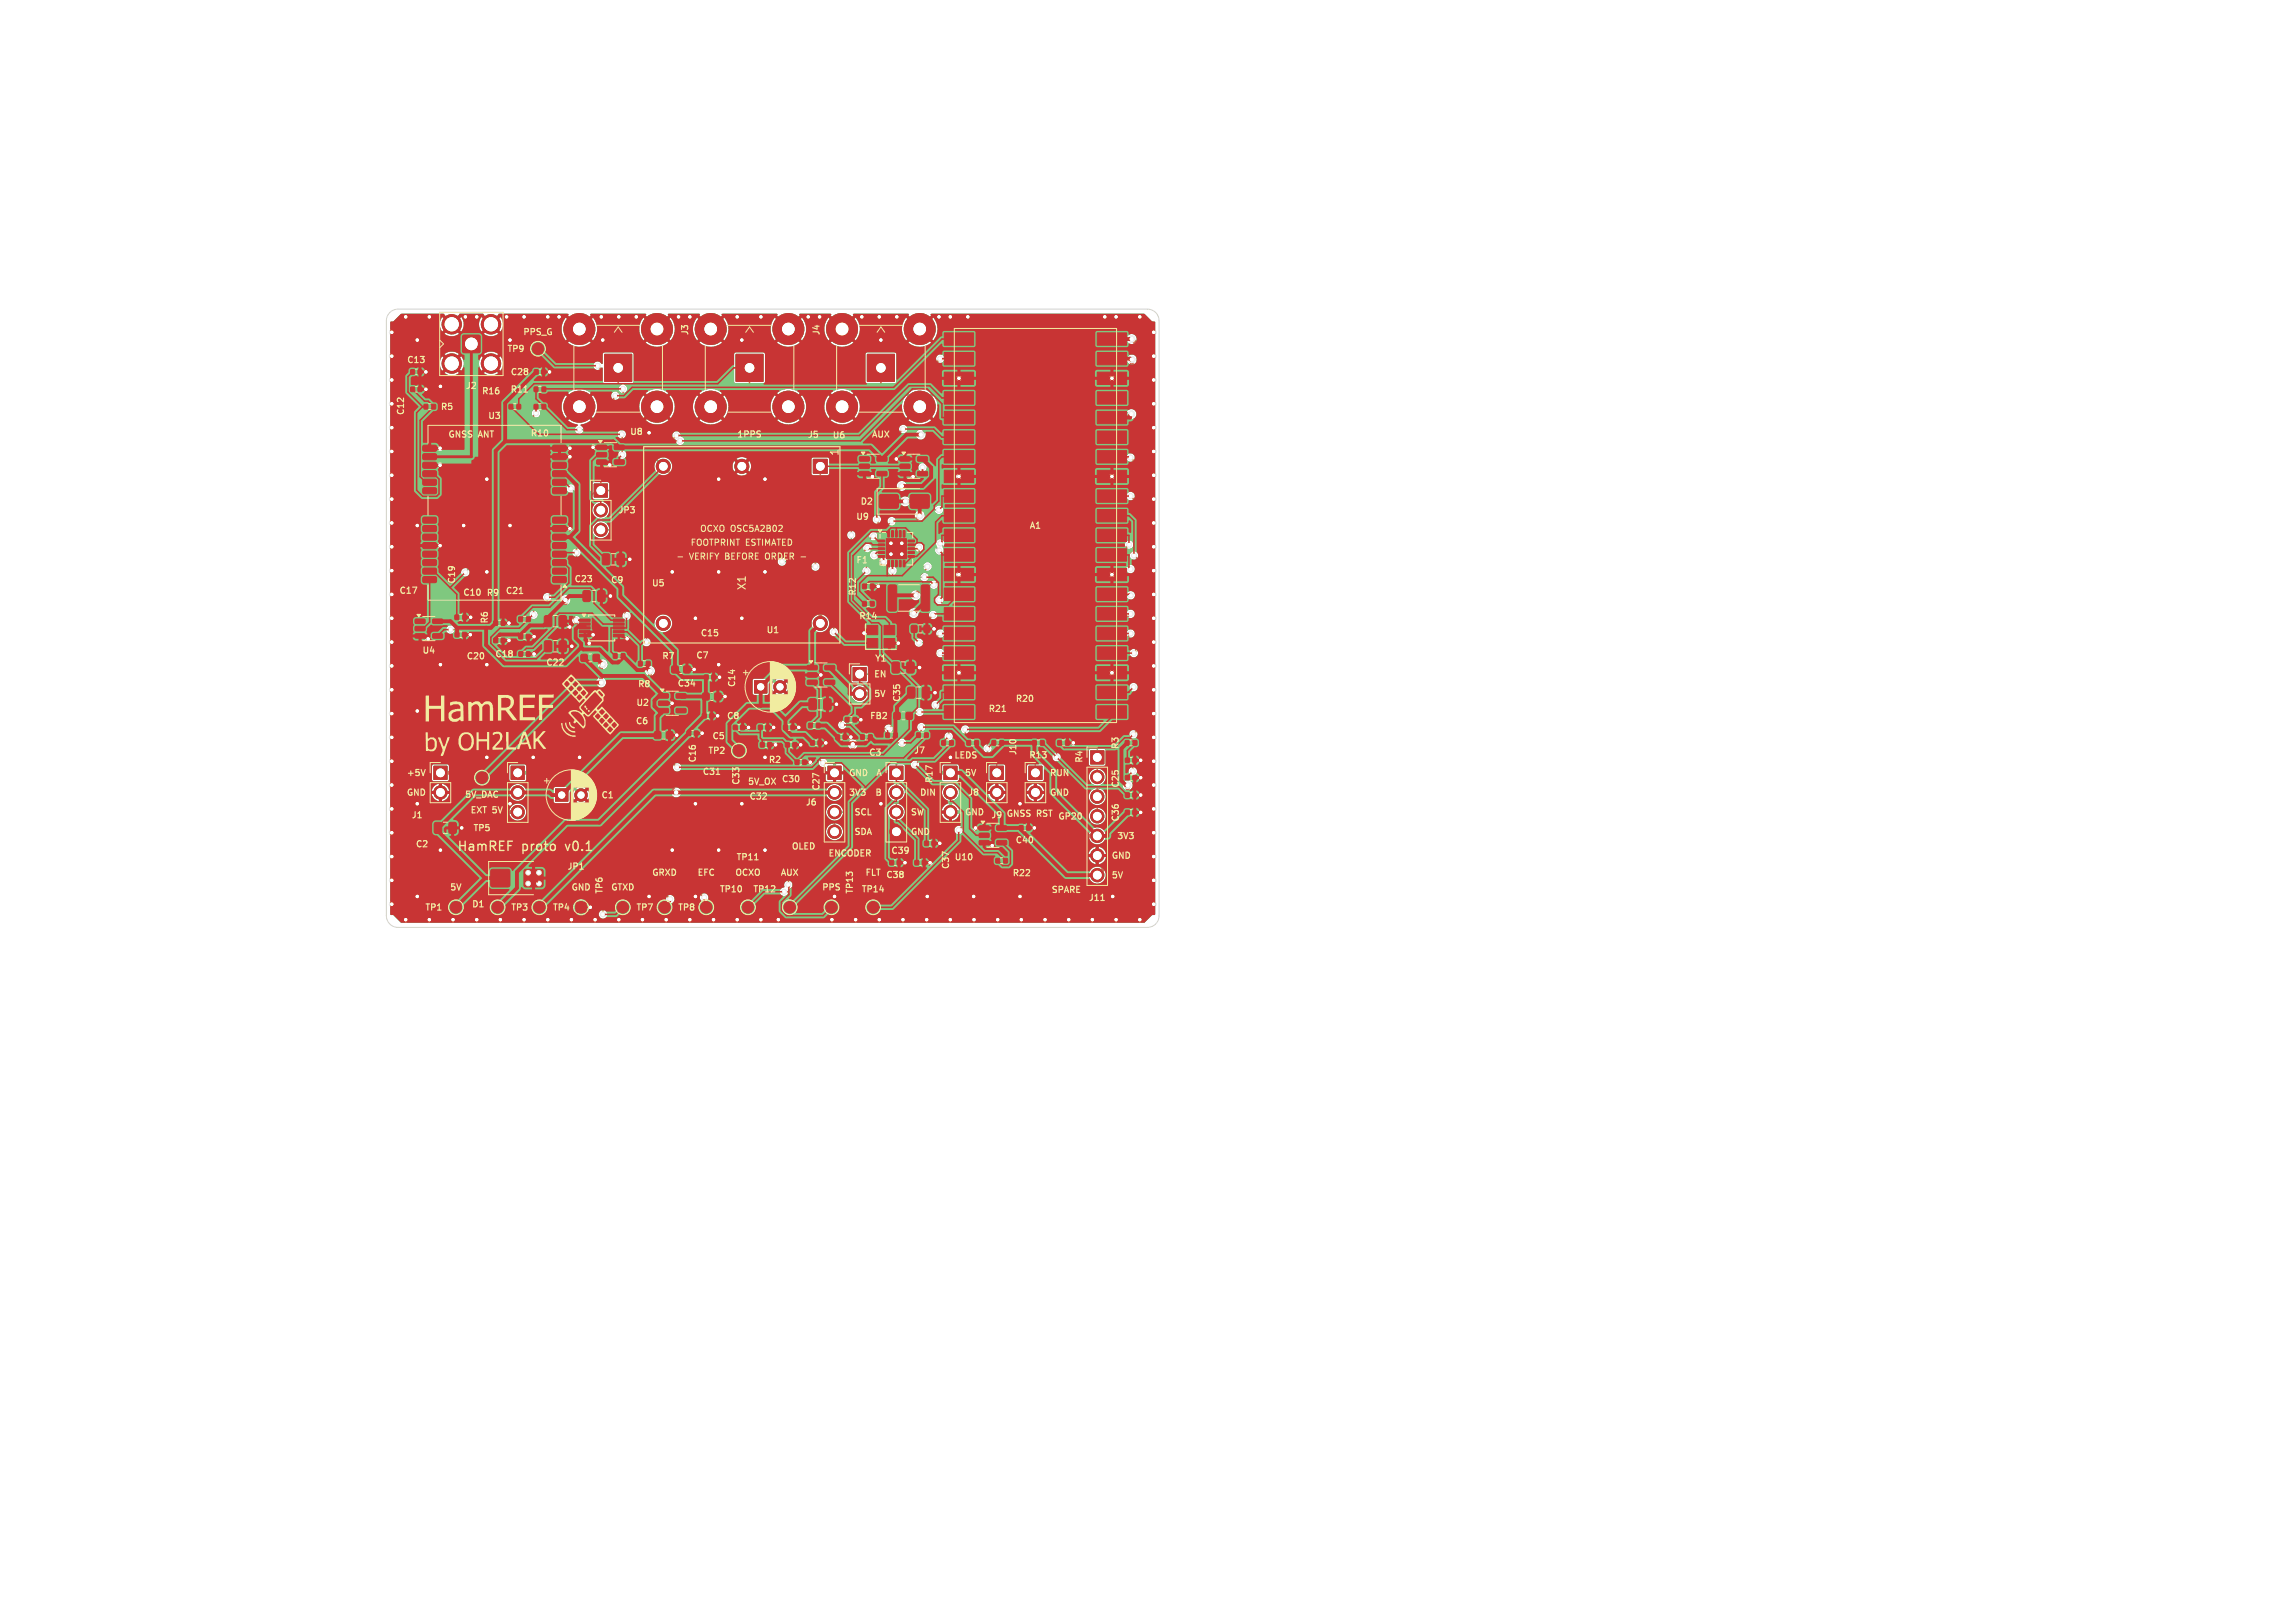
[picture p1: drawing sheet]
<svg xmlns="http://www.w3.org/2000/svg" width="297mm" height="210mm" viewBox="0 0 297 210" stroke-linecap="round" stroke-linejoin="round" font-family="sans-serif">
<defs><g id="words">
<g font-size="1.7" fill="#f2eda1">
<text x="59.1" y="110.4">HamREF</text>
<text x="67.6" y="110.4">proto</text>
<text x="73.4" y="110.4">v0.1</text>
</g>
<g font-size="1.4" fill="#f2eda1">
<text x="108.7" y="59.1" transform="rotate(-90 108.7 59.1)">1</text>
<text x="96.7" y="76.5" transform="rotate(-90 96.7 76.5)">X1</text>
</g>
<g font-size="1.1" fill="#f2eda1">
<text x="52.6" y="47.2">C13</text>
<text x="65.5" y="45.7">TP9</text>
<text x="67.6" y="43.6">PPS_G</text>
<text x="89.3" y="43.5" transform="rotate(-90 89.3 43.5)">J3</text>
<text x="106.3" y="43.5" transform="rotate(-90 106.3 43.5)">J4</text>
<text x="52.5" y="53.8" transform="rotate(-90 52.5 53.8)">C12</text>
<text x="56.9" y="53.3">R5</text>
<text x="60.2" y="50.5">J2</text>
<text x="62.3" y="51.2">R16</text>
<text x="66" y="51">R11</text>
<text x="66" y="48.7">C28</text>
<text x="57.9" y="56.8">GNSS</text>
<text x="62" y="56.8">ANT</text>
<text x="63.1" y="54.4">U3</text>
<text x="68.6" y="56.7">R10</text>
<text x="81.4" y="56.5">U8</text>
<text x="95.3" y="56.8">1PPS</text>
<text x="104.4" y="56.9">J5</text>
<text x="107.6" y="56.9">U6</text>
<text x="112.7" y="56.8">AUX</text>
<text x="111.3" y="65.5">D2</text>
<text x="79.9" y="66.6">JP3</text>
<text x="89.3" y="70.8">FOOTPRINT ESTIMATED</text>
<text x="90.5" y="69">OCXO OSC5A2B02</text>
<text x="110.7" y="67.5">U9</text>
<text x="133.1" y="68.6">A1</text>
<text x="51.6" y="77">C17</text>
<text x="59.1" y="75.6" transform="rotate(-90 59.1 75.6)">C19</text>
<text x="59.8" y="77.3">C10</text>
<text x="62.9" y="77.3">R9</text>
<text x="65.3" y="77.1">C21</text>
<text x="74.2" y="75.5">C23</text>
<text x="79" y="75.7">C9</text>
<text x="84.3" y="76.1">U5</text>
<text x="89.2" y="72.6">VERIFY BEFORE</text>
<text x="110.7" y="73.1">F1</text>
<text x="111" y="77.2" transform="rotate(-90 111 77.2)">R12</text>
<text x="63.3" y="80.8" transform="rotate(-90 63.3 80.8)">R6</text>
<text x="90.6" y="82.5">C15</text>
<text x="99.1" y="82.1">U1</text>
<text x="111.1" y="80.3">R14</text>
<text x="54.6" y="84.8">U4</text>
<text x="60.3" y="85.5">C20</text>
<text x="64" y="85.3">C18</text>
<text x="70.6" y="86.3">C22</text>
<text x="82.4" y="89.1">R8</text>
<text x="85.6" y="85.5">R7</text>
<text x="87.6" y="89">C34</text>
<text x="90" y="85.4">C7</text>
<text x="95.3" y="89" transform="rotate(-90 95.3 89)">C14</text>
<text x="113" y="87.8">EN</text>
<text x="113.1" y="85.8">Y1</text>
<text x="82.2" y="93.9">C6</text>
<text x="82.2" y="91.5">U2</text>
<text x="92.1" y="95.9">C5</text>
<text x="94" y="93.3">C8</text>
<text x="112.5" y="93.3">FB2</text>
<text x="113" y="90.4">5V</text>
<text x="116.7" y="90.9" transform="rotate(-90 116.7 90.9)">C35</text>
<text x="127.8" y="92.3">R21</text>
<text x="131.3" y="91">R20</text>
<text x="52.5" y="100.6">+5V</text>
<text x="90.3" y="98.8" transform="rotate(-90 90.3 98.8)">C16</text>
<text x="90.8" y="100.5">C31</text>
<text x="91.5" y="97.8">TP2</text>
<text x="95.9" y="101.7" transform="rotate(-90 95.9 101.7)">C33</text>
<text x="96.7" y="101.8">5V_OX</text>
<text x="99.4" y="98.9">R2</text>
<text x="101.1" y="101.4">C30</text>
<text x="109.8" y="100.6">GND</text>
<text x="112.4" y="98">C3</text>
<text x="113.3" y="100.6">A</text>
<text x="118.2" y="97.7">J7</text>
<text x="120.9" y="101.4" transform="rotate(-90 120.9 101.4)">R17</text>
<text x="123.4" y="98.3">LEDS</text>
<text x="124.8" y="100.6">5V</text>
<text x="131.7" y="97.8" transform="rotate(-90 131.7 97.8)">J10</text>
<text x="133.1" y="98.3">R13</text>
<text x="135.8" y="100.6">RUN</text>
<text x="140.3" y="98.8" transform="rotate(-90 140.3 98.8)">R4</text>
<text x="145" y="97.1" transform="rotate(-90 145 97.1)">R3</text>
<text x="52.5" y="103.2">GND</text>
<text x="53.2" y="106.1">J1</text>
<text x="60.1" y="103.4">5V_DAC</text>
<text x="60.8" y="105.4">EXT</text>
<text x="61.1" y="107.8">TP5</text>
<text x="63.8" y="105.4">5V</text>
<text x="77.7" y="103.5">C1</text>
<text x="96.9" y="103.7">C32</text>
<text x="104.2" y="104.4">J6</text>
<text x="106.2" y="102.4" transform="rotate(-90 106.2 102.4)">C27</text>
<text x="109.8" y="103.2">3V3</text>
<text x="110.5" y="105.7">SCL</text>
<text x="113.2" y="103.2">B</text>
<text x="117.8" y="105.7">SW</text>
<text x="118.9" y="103.2">DIN</text>
<text x="124.8" y="105.7">GND</text>
<text x="125.2" y="103.1">J8</text>
<text x="128.2" y="106.1">J9</text>
<text x="130.2" y="105.9">GNSS</text>
<text x="134.2" y="105.9">RST</text>
<text x="135.8" y="103.2">GND</text>
<text x="136.8" y="106.2">GP20</text>
<text x="145" y="106.4" transform="rotate(-90 145 106.4)">C36</text>
<text x="145" y="102" transform="rotate(-90 145 102)">C25</text>
<text x="53.7" y="109.8">C2</text>
<text x="73.3" y="112.7">JP1</text>
<text x="84.3" y="113.5">GRXD</text>
<text x="90.2" y="113.5">EFC</text>
<text x="95" y="113.5">OCXO</text>
<text x="95.2" y="111.5">TP11</text>
<text x="100.9" y="113.5">AUX</text>
<text x="102.4" y="110.1">OLED</text>
<text x="107.1" y="111">ENCODER</text>
<text x="110.5" y="108.2">SDA</text>
<text x="111.9" y="113.5">FLT</text>
<text x="114.6" y="113.8">C38</text>
<text x="115.2" y="110.7">C39</text>
<text x="117.8" y="108.2">GND</text>
<text x="123" y="112.6" transform="rotate(-90 123 112.6)">C37</text>
<text x="123.4" y="111.5">U10</text>
<text x="130.9" y="113.6">R22</text>
<text x="131.3" y="109.3">C40</text>
<text x="143.8" y="111.3">GND</text>
<text x="143.8" y="113.9">5V</text>
<text x="144.5" y="108.8">3V3</text>
<text x="54.9" y="118">TP1</text>
<text x="58.1" y="115.4">5V</text>
<text x="61" y="117.6">D1</text>
<text x="66" y="118">TP3</text>
<text x="71.4" y="118">TP4</text>
<text x="73.8" y="115.4">GND</text>
<text x="78.2" y="115.8" transform="rotate(-90 78.2 115.8)">TP6</text>
<text x="79" y="115.4">GTXD</text>
<text x="82.2" y="118">TP7</text>
<text x="87.6" y="118">TP8</text>
<text x="93" y="115.7">TP10</text>
<text x="97.4" y="115.7">TP12</text>
<text x="106.3" y="115.4">PPS</text>
<text x="110.6" y="115.8" transform="rotate(-90 110.6 115.8)">TP13</text>
<text x="111.4" y="115.7">TP14</text>
<text x="136" y="115.7">SPARE</text>
<text x="140.8" y="116.8">J11</text>
</g>
<text font-size="1.1" fill="#fff" x="99.4" y="72.6">ORDER -</text>
</g></defs>
<g fill="#4d7fc4" stroke="#4d7fc4" stroke-width=".13">
<path d="M115.1 99.1h1.7v1.7h-1.7z"/>
<path d="M133.2 99.1h1.7v1.7h-1.7z"/>
<path d="M105.3 59.4h1.8v1.8h-1.8z"/>
<path d="M110.4 86.4h1.7v1.7h-1.7z"/>
<path d="M56.2 99.1h1.7v1.7h-1.7z"/>
<path d="M128.2 99.1h1.6v1.7h-1.6z"/>
<path d="M78.3 45.9h3.4v3.4h-3.4z"/>
<path d="M97.6 88.1h1.6v1.6h-1.6z"/>
<path d="M66.1 99.1h1.8v1.7h-1.8z"/>
<path d="M71.9 102.1h1.6v1.6h-1.6z"/>
<path d="M122.2 99.1h1.6v1.7h-1.6z"/>
<path d="M95.2 45.9h3.6v3.4h-3.6z"/>
<path d="M141.2 97.1h1.7v1.7h-1.7z"/>
<path d="M76.9 62.6h1.7v1.7h-1.7z"/>
<path d="M112.2 45.9h3.6v3.4h-3.6z"/>
<path d="M59.9 43.4h2.2v2.2h-2.2z"/>
<path d="M107.1 99.1h1.7v1.7h-1.7z"/>
<circle cx="116" cy="102.5" r=".85"/>
<circle cx="116" cy="105.1" r=".85"/>
<circle cx="116" cy="107.6" r=".85"/>
<circle cx="134" cy="102.5" r=".85"/>
<circle cx="96" cy="60.3" r=".9"/>
<circle cx="85.8" cy="60.3" r=".9"/>
<circle cx="85.8" cy="80.7" r=".9"/>
<circle cx="106.2" cy="80.7" r=".9"/>
<circle cx="111.3" cy="89.8" r=".85"/>
<circle cx="57" cy="102.5" r=".85"/>
<circle cx="129" cy="102.5" r=".85"/>
<circle cx="75" cy="42.6" r="2"/>
<circle cx="75" cy="52.6" r="2"/>
<circle cx="85" cy="42.6" r="2"/>
<circle cx="85" cy="52.6" r="2"/>
<circle cx="100.9" cy="88.9" r=".8"/>
<circle cx="67" cy="102.5" r=".85"/>
<circle cx="67" cy="105.1" r=".85"/>
<circle cx="75.2" cy="102.9" r=".8"/>
<circle cx="123" cy="102.5" r=".85"/>
<circle cx="123" cy="105.1" r=".85"/>
<circle cx="92" cy="42.6" r="2"/>
<circle cx="92" cy="52.6" r="2"/>
<circle cx="102" cy="42.6" r="2"/>
<circle cx="102" cy="52.6" r="2"/>
<circle cx="142" cy="100.5" r=".85"/>
<circle cx="142" cy="103.1" r=".85"/>
<circle cx="142" cy="105.6" r=".85"/>
<circle cx="142" cy="108.2" r=".85"/>
<circle cx="142" cy="110.7" r=".85"/>
<circle cx="142" cy="113.2" r=".85"/>
<circle cx="77.7" cy="66" r=".85"/>
<circle cx="77.7" cy="68.6" r=".85"/>
<circle cx="109" cy="42.6" r="2"/>
<circle cx="109" cy="52.6" r="2"/>
<circle cx="119" cy="42.6" r="2"/>
<circle cx="119" cy="52.6" r="2"/>
<circle cx="58.5" cy="42" r="1.25"/>
<circle cx="58.5" cy="47" r="1.25"/>
<circle cx="63.5" cy="42" r="1.25"/>
<circle cx="63.5" cy="47" r="1.25"/>
<circle cx="108" cy="102.5" r=".85"/>
<circle cx="108" cy="105.1" r=".85"/>
<circle cx="108" cy="107.6" r=".85"/>
</g>
<g fill="#ececec" stroke="#ececec" stroke-width=".13">
<circle cx="87.5" cy="102.5" r=".4"/>
<circle cx="110.4" cy="96.3" r=".4"/>
<circle cx="119.2" cy="56.2" r=".4"/>
<circle cx="146.4" cy="53.6" r=".4"/>
<circle cx="84.1" cy="86.8" r=".4"/>
<circle cx="74.6" cy="80.3" r=".3"/>
<circle cx="77.8" cy="88.3" r=".4"/>
<circle cx="73.2" cy="77.6" r=".4"/>
<circle cx="78" cy="86" r=".4"/>
<circle cx="119" cy="66.7" r=".4"/>
<circle cx="145.9" cy="101.6" r=".4"/>
<circle cx="116.7" cy="62.9" r=".4"/>
<circle cx="118.3" cy="79.3" r=".4"/>
<circle cx="146.7" cy="71.9" r=".3"/>
<circle cx="146.7" cy="95" r=".3"/>
<circle cx="120.8" cy="75.7" r=".3"/>
<circle cx="146.6" cy="99.8" r=".3"/>
<circle cx="146.3" cy="59.2" r=".3"/>
<circle cx="80.6" cy="50.3" r=".3"/>
<circle cx="136.7" cy="98" r=".3"/>
<circle cx="146.3" cy="64.2" r=".3"/>
<circle cx="118.9" cy="83.2" r=".3"/>
<circle cx="122.8" cy="95.3" r=".3"/>
<circle cx="118.9" cy="70.8" r=".3"/>
<circle cx="119" cy="92.1" r=".3"/>
<circle cx="115.5" cy="73.9" r=".3"/>
<circle cx="115" cy="94.3" r=".3"/>
<circle cx="106.5" cy="98.7" r=".3"/>
<circle cx="74.9" cy="55.6" r=".3"/>
<circle cx="91.1" cy="116.1" r=".3"/>
<circle cx="69.1" cy="79.6" r=".3"/>
<circle cx="69.4" cy="53.5" r=".3"/>
<circle cx="120.8" cy="79.6" r=".3"/>
<circle cx="121.7" cy="82" r=".3"/>
<circle cx="121.7" cy="84.5" r=".3"/>
<circle cx="74" cy="83.6" r=".3"/>
<circle cx="113.8" cy="119" r=".3"/>
<circle cx="112.9" cy="61.7" r=".3"/>
<circle cx="60.9" cy="82.1" r=".3"/>
<circle cx="50.7" cy="83.1" r=".3"/>
<circle cx="60" cy="68" r=".3"/>
<circle cx="73.7" cy="58" r=".3"/>
<circle cx="129.1" cy="119" r=".3"/>
<circle cx="119" cy="86.4" r=".3"/>
<circle cx="60.2" cy="41" r=".3"/>
<circle cx="92.9" cy="92.6" r=".3"/>
<circle cx="61.7" cy="41" r=".3"/>
<circle cx="147.6" cy="102.9" r=".3"/>
<circle cx="61.7" cy="119" r=".3"/>
<circle cx="65.6" cy="41" r=".3"/>
<circle cx="57" cy="86" r=".3"/>
<circle cx="115.3" cy="70.3" r=".3"/>
<circle cx="104.9" cy="98.6" r=".3"/>
<circle cx="132" cy="104" r=".3"/>
<circle cx="82.3" cy="41" r=".3"/>
<circle cx="149.3" cy="110.8" r=".3"/>
<circle cx="50.7" cy="52.3" r=".3"/>
<circle cx="58.6" cy="119" r=".3"/>
<circle cx="149.3" cy="49.2" r=".3"/>
<circle cx="74" cy="119" r=".3"/>
<circle cx="50.7" cy="117" r=".3"/>
<circle cx="126" cy="119" r=".3"/>
<circle cx="132.2" cy="119" r=".3"/>
<circle cx="116.7" cy="71.7" r=".3"/>
<circle cx="50.7" cy="73.8" r=".3"/>
<circle cx="149.3" cy="83.1" r=".3"/>
<circle cx="54" cy="104" r=".3"/>
<circle cx="77" cy="119" r=".3"/>
<circle cx="50.7" cy="67.7" r=".3"/>
<circle cx="114" cy="44" r=".3"/>
<circle cx="70.9" cy="41" r=".3"/>
<circle cx="99" cy="62" r=".3"/>
<circle cx="56.9" cy="70.6" r=".3"/>
<circle cx="68.3" cy="114.3" r=".3"/>
<circle cx="93" cy="86" r=".3"/>
<circle cx="80.1" cy="41" r=".3"/>
<circle cx="141.4" cy="119" r=".3"/>
<circle cx="90" cy="116" r=".3"/>
<circle cx="149.3" cy="73.8" r=".3"/>
<circle cx="115.3" cy="71.7" r=".3"/>
<circle cx="56.9" cy="58" r=".3"/>
<circle cx="113.8" cy="41" r=".3"/>
<circle cx="108.2" cy="91.1" r=".3"/>
<circle cx="63" cy="74" r=".3"/>
<circle cx="73.7" cy="68.4" r=".3"/>
<circle cx="87.8" cy="41" r=".3"/>
<circle cx="99" cy="98" r=".3"/>
<circle cx="99" cy="110" r=".3"/>
<circle cx="67.8" cy="119" r=".3"/>
<circle cx="125.2" cy="41" r=".3"/>
<circle cx="68.3" cy="112.9" r=".3"/>
<circle cx="147.5" cy="41" r=".3"/>
<circle cx="83.1" cy="119" r=".3"/>
<circle cx="50.7" cy="55.3" r=".3"/>
<circle cx="116" cy="59.4" r=".3"/>
<circle cx="50.7" cy="61.5" r=".3"/>
<circle cx="149.3" cy="104.7" r=".3"/>
<circle cx="90" cy="104" r=".3"/>
<circle cx="78" cy="44" r=".3"/>
<circle cx="50.7" cy="110.8" r=".3"/>
<circle cx="149.3" cy="64.6" r=".3"/>
<circle cx="111.8" cy="81.9" r=".3"/>
<circle cx="50.7" cy="98.5" r=".3"/>
<circle cx="54" cy="92" r=".3"/>
<circle cx="106.2" cy="87.3" r=".3"/>
<circle cx="120.4" cy="111.6" r=".3"/>
<circle cx="52.5" cy="119" r=".3"/>
<circle cx="89.8" cy="86.6" r=".3"/>
<circle cx="135.2" cy="119" r=".3"/>
<circle cx="63" cy="86" r=".3"/>
<circle cx="81.2" cy="82.6" r=".3"/>
<circle cx="87" cy="74" r=".3"/>
<circle cx="59.7" cy="107.1" r=".3"/>
<circle cx="93.1" cy="87.6" r=".3"/>
<circle cx="147.6" cy="105.1" r=".3"/>
<circle cx="50.7" cy="58.4" r=".3"/>
<circle cx="55.6" cy="41" r=".3"/>
<circle cx="77.8" cy="41" r=".3"/>
<circle cx="89.3" cy="41" r=".3"/>
<circle cx="90" cy="80" r=".3"/>
<circle cx="111.5" cy="41" r=".3"/>
<circle cx="100.7" cy="119" r=".3"/>
<circle cx="116.3" cy="83.2" r=".3"/>
<circle cx="50.7" cy="95.4" r=".3"/>
<circle cx="65.9" cy="82.9" r=".3"/>
<circle cx="93" cy="74" r=".3"/>
<circle cx="55.1" cy="48.1" r=".3"/>
<circle cx="149.3" cy="101.6" r=".3"/>
<circle cx="133.9" cy="107.1" r=".3"/>
<circle cx="57" cy="50" r=".3"/>
<circle cx="79" cy="77.1" r=".3"/>
<circle cx="50.7" cy="46.1" r=".3"/>
<circle cx="55.1" cy="50.4" r=".3"/>
<circle cx="147.6" cy="98.4" r=".3"/>
<circle cx="69.7" cy="112.9" r=".3"/>
<circle cx="149.3" cy="89.3" r=".3"/>
<circle cx="60.9" cy="79.9" r=".3"/>
<circle cx="143.9" cy="87.1" r=".3"/>
<circle cx="73.7" cy="59.1" r=".3"/>
<circle cx="149.3" cy="98.5" r=".3"/>
<circle cx="99" cy="74" r=".3"/>
<circle cx="87" cy="91" r=".3"/>
<circle cx="116.7" cy="70.3" r=".3"/>
<circle cx="123" cy="41" r=".3"/>
<circle cx="50.7" cy="86.2" r=".3"/>
<circle cx="149.3" cy="92.3" r=".3"/>
<circle cx="90.9" cy="94.9" r=".3"/>
<circle cx="100.4" cy="96.4" r=".3"/>
<circle cx="54" cy="116" r=".3"/>
<circle cx="52.5" cy="41" r=".3"/>
<circle cx="118.2" cy="61.7" r=".3"/>
<circle cx="123" cy="98" r=".3"/>
<circle cx="149.3" cy="61.5" r=".3"/>
<circle cx="143.9" cy="74.4" r=".3"/>
<circle cx="149.3" cy="43" r=".3"/>
<circle cx="70.9" cy="119" r=".3"/>
<circle cx="50.7" cy="64.6" r=".3"/>
<circle cx="76.4" cy="117.4" r=".3"/>
<circle cx="66" cy="104" r=".3"/>
<circle cx="50.7" cy="104.7" r=".3"/>
<circle cx="96" cy="44" r=".3"/>
<circle cx="103.4" cy="94.1" r=".3"/>
<circle cx="121.6" cy="109.1" r=".3"/>
<circle cx="50.7" cy="49.2" r=".3"/>
<circle cx="86.2" cy="119" r=".3"/>
<circle cx="96.9" cy="94.1" r=".3"/>
<circle cx="116.9" cy="119" r=".3"/>
<circle cx="50.7" cy="101.6" r=".3"/>
<circle cx="143.9" cy="49" r=".3"/>
<circle cx="110.1" cy="95.4" r=".3"/>
<circle cx="103.6" cy="96.4" r=".3"/>
<circle cx="124.1" cy="61.7" r=".3"/>
<circle cx="113.7" cy="75.9" r=".3"/>
<circle cx="106.1" cy="41" r=".3"/>
<circle cx="120" cy="116" r=".3"/>
<circle cx="57" cy="110" r=".3"/>
<circle cx="76.3" cy="83.2" r=".3"/>
<circle cx="50.7" cy="76.9" r=".3"/>
<circle cx="138.3" cy="119" r=".3"/>
<circle cx="147.6" cy="100.6" r=".3"/>
<circle cx="117.1" cy="111.6" r=".3"/>
<circle cx="69" cy="98" r=".3"/>
<circle cx="54" cy="44" r=".3"/>
<circle cx="93.8" cy="90.1" r=".3"/>
<circle cx="144.4" cy="119" r=".3"/>
<circle cx="149.3" cy="95.4" r=".3"/>
<circle cx="66" cy="68" r=".3"/>
<circle cx="108" cy="116" r=".3"/>
<circle cx="72.4" cy="41" r=".3"/>
<circle cx="121" cy="89.6" r=".3"/>
<circle cx="78.9" cy="60.2" r=".3"/>
<circle cx="66" cy="44" r=".3"/>
<circle cx="100.1" cy="94.1" r=".3"/>
<circle cx="92.3" cy="119" r=".3"/>
<circle cx="114" cy="104" r=".3"/>
<circle cx="143.9" cy="61.7" r=".3"/>
<circle cx="104.6" cy="41" r=".3"/>
<circle cx="107.7" cy="119" r=".3"/>
<circle cx="65.9" cy="80.6" r=".3"/>
<circle cx="95.4" cy="41" r=".3"/>
<circle cx="55.4" cy="82.7" r=".3"/>
<circle cx="69.1" cy="82.4" r=".3"/>
<circle cx="149.3" cy="117" r=".3"/>
<circle cx="106.9" cy="96.1" r=".3"/>
<circle cx="50.7" cy="80" r=".3"/>
<circle cx="149.3" cy="55.3" r=".3"/>
<circle cx="81.5" cy="72.4" r=".3"/>
<circle cx="132" cy="116" r=".3"/>
<circle cx="149.3" cy="58.4" r=".3"/>
<circle cx="149.3" cy="113.9" r=".3"/>
<circle cx="149.3" cy="70.7" r=".3"/>
<circle cx="144" cy="116" r=".3"/>
<circle cx="50.7" cy="70.7" r=".3"/>
<circle cx="73.7" cy="81.1" r=".3"/>
<circle cx="54" cy="68" r=".3"/>
<circle cx="110.7" cy="119" r=".3"/>
<circle cx="116.1" cy="41" r=".3"/>
<circle cx="98.5" cy="41" r=".3"/>
<circle cx="93" cy="110" r=".3"/>
<circle cx="149.3" cy="86.2" r=".3"/>
<circle cx="69.1" cy="84.6" r=".3"/>
<circle cx="128.4" cy="109.4" r=".3"/>
<circle cx="93" cy="62" r=".3"/>
<circle cx="71.1" cy="48.1" r=".3"/>
<circle cx="56.9" cy="60.2" r=".3"/>
<circle cx="80.1" cy="119" r=".3"/>
<circle cx="138.9" cy="96.1" r=".3"/>
<circle cx="119.9" cy="119" r=".3"/>
<circle cx="149.3" cy="67.7" r=".3"/>
<circle cx="84" cy="56" r=".3"/>
<circle cx="111.4" cy="93.1" r=".3"/>
<circle cx="50.7" cy="43" r=".3"/>
<circle cx="84" cy="116" r=".3"/>
<circle cx="98.5" cy="119" r=".3"/>
<circle cx="76.7" cy="57.9" r=".3"/>
<circle cx="124.1" cy="49" r=".3"/>
<circle cx="126.2" cy="107.1" r=".3"/>
<circle cx="50.7" cy="107.7" r=".3"/>
<circle cx="149.3" cy="46.1" r=".3"/>
<circle cx="50.7" cy="89.3" r=".3"/>
<circle cx="96" cy="104" r=".3"/>
<circle cx="95.4" cy="119" r=".3"/>
<circle cx="96" cy="80" r=".3"/>
<circle cx="50.7" cy="113.9" r=".3"/>
<circle cx="124.1" cy="87.1" r=".3"/>
<circle cx="126" cy="116" r=".3"/>
<circle cx="64.8" cy="119" r=".3"/>
<circle cx="149.3" cy="76.9" r=".3"/>
<circle cx="149.3" cy="52.3" r=".3"/>
<circle cx="69.7" cy="114.3" r=".3"/>
<circle cx="87" cy="110" r=".3"/>
<circle cx="124.1" cy="74.4" r=".3"/>
<circle cx="123" cy="119" r=".3"/>
<circle cx="120.9" cy="81.4" r=".3"/>
<circle cx="143" cy="41" r=".3"/>
<circle cx="89.3" cy="119" r=".3"/>
<circle cx="55.6" cy="119" r=".3"/>
<circle cx="67.8" cy="41" r=".3"/>
<circle cx="50.7" cy="92.3" r=".3"/>
<circle cx="149.3" cy="107.7" r=".3"/>
<circle cx="63" cy="62" r=".3"/>
<circle cx="147.5" cy="119" r=".3"/>
<circle cx="63" cy="98" r=".3"/>
<circle cx="87.6" cy="95.1" r=".3"/>
<circle cx="121.5" cy="41" r=".3"/>
<circle cx="76.8" cy="82.1" r=".3"/>
<circle cx="144.4" cy="41" r=".3"/>
<circle cx="149.3" cy="80" r=".3"/>
<circle cx="75" cy="98" r=".3"/>
<circle cx="119.7" cy="74.7" r=".3"/>
<circle cx="60.2" cy="74.1" r=".3"/>
<circle cx="121.6" cy="71.2" r=".3"/>
<circle cx="73.9" cy="63.2" r=".3"/>
<circle cx="121.6" cy="77.6" r=".3"/>
<circle cx="79.6" cy="51.2" r=".3"/>
<circle cx="86.7" cy="116.3" r=".3"/>
<circle cx="74.6" cy="71.5" r=".3"/>
<circle cx="121.7" cy="46.4" r=".3"/>
<circle cx="78" cy="118.3" r=".3"/>
<circle cx="105.5" cy="73.3" r=".3"/>
<circle cx="70.8" cy="77.3" r=".3"/>
<circle cx="124.1" cy="107.4" r=".3"/>
<circle cx="124.9" cy="94.4" r=".3"/>
<circle cx="146.7" cy="88.9" r=".3"/>
<circle cx="146.7" cy="84.5" r=".3"/>
<circle cx="146.3" cy="82" r=".3"/>
<circle cx="146.3" cy="79.4" r=".3"/>
<circle cx="120" cy="73.3" r=".3"/>
<circle cx="113.1" cy="71.8" r=".3"/>
<circle cx="115.4" cy="67.4" r=".3"/>
<circle cx="127.8" cy="96.8" r=".3"/>
<circle cx="119.2" cy="94.1" r=".3"/>
<circle cx="110.2" cy="69.2" r=".3"/>
<circle cx="114.4" cy="72.7" r=".3"/>
<circle cx="116.9" cy="55.5" r=".3"/>
<circle cx="88" cy="57" r=".3"/>
<circle cx="83.7" cy="83.1" r=".3"/>
<circle cx="81.1" cy="79.7" r=".3"/>
<circle cx="87.6" cy="56.4" r=".3"/>
<circle cx="118.4" cy="98.9" r=".3"/>
<circle cx="121.1" cy="91.2" r=".3"/>
<circle cx="113.5" cy="67.2" r=".3"/>
<circle cx="112.1" cy="73.9" r=".3"/>
<circle cx="146.3" cy="77" r=".3"/>
<circle cx="101.5" cy="115.4" r=".3"/>
<circle cx="80.5" cy="56.2" r=".3"/>
<circle cx="80.5" cy="58.8" r=".3"/>
<circle cx="58.3" cy="81.5" r=".3"/>
<circle cx="121.5" cy="66" r=".3"/>
<circle cx="77.3" cy="47.3" r=".3"/>
<circle cx="121.7" cy="70.3" r=".3"/>
<circle cx="102" cy="114.5" r=".3"/>
<circle cx="119.4" cy="60.5" r=".3"/>
<circle cx="116.7" cy="96.1" r=".3"/>
<circle cx="87.6" cy="99.3" r=".3"/>
<circle cx="146.1" cy="70.5" r=".3"/>
<circle cx="109" cy="93.8" r=".3"/>
<circle cx="146.3" cy="73.6" r=".3"/>
<circle cx="112.3" cy="70.9" r=".3"/>
<circle cx="146.5" cy="43.9" r=".4"/>
<circle cx="118.5" cy="77" r=".4"/>
<circle cx="146.5" cy="46.5" r=".4"/>
<circle cx="117.1" cy="64.9" r=".4"/>
<circle cx="107.9" cy="81.8" r=".3"/>
<circle cx="113" cy="69.4" r=".3"/>
</g>
<path d="M146.4 53.6h-24.6l-2.6 2.6M118.3 79.3h-6.9l-7.2 7.3h-7.7l-2.7 2.8h-14.9l-10.6 10.6h-1.3M123 100h-1.3v-1.1l-9.1-9.1h-4.1l-1.6 1.6h-14.2l-.5 .5h-8.5l-11 11" fill="none" stroke="#4d7fc4" stroke-width=".5"/>
<g fill="none" stroke="#4d7fc4" stroke-width=".2">
<path d="M74.9 55.6h6.2l4.7 4.7M60.2 74.1l3.2-3.2h47.2l3.8 3.8h5.3M73.9 63.2l1.5 1.5h3l3.5 3.5h36.7l3 3M77.7 68.6h1.2h.1h39.1l3.2 3.3h.5l.4-.4v-.7l-.5-.5M77.7 63.5h1.2l2.5 2.5h40.1M101.2 72.7h10.6l3 3h6M105.5 73.3h-30.7l-4 4M110.2 69.2v.6l2.9 2.9h1.3M112.3 70.9l.1 .1h5.4l1.3 1.3h25.9l1.3 1.3M113.1 71.8h1.4l1.5 1.5h4M114.4 72.7h.1M146.3 77h-25l-2.3 2.4v.2l-6.6 6.6v1h-1.2"/>
<path d="M118.9 83.2h3l14.8 14.8M127.8 96.8v.6l-3.9 3.9h-10.9l-3.8 3.8h-1.2M146.7 88.9l-4.7 4.7v4.4"/>
</g>
<g fill="#4d7fc4">
<path d="M149 41.6h.4l.1 .1v76.6l-.1 .1h-.4z"/>
<path d="M50.5 41.6h.5v76.8h-.4l-.1-.1z"/>
<path d="M114.7 71.4h2.9l1.4 1.2 .7 .1 .1 .1-.2 .2h-3.4l-1.5-1.5z"/>
<path d="M110.7 69h1.8v.1a.57 .57 0 0 0 .5 .8 .57 .57 0 0 0 .5-.8l.1-.1h4.3l1.2 1.1v.1a.64 .64 0 0 0-.7 .6l-.1 .1-.4-.3h-5.1a.65 .65 0 0 0-1.2 .1l-1-1z"/>
<path d="M51.9 40.6h5.5l.6 .6-.3 .3-.5-.5a1.54 1.54 0 0 0 0 1.9l.5-.5 .3 .3-.5 .5a1.55 1.55 0 0 0 1.9 0l-.5-.5 .3-.3 .5 .5a1.55 1.55 0 0 0 0-1.9l-.5 .5-.3-.3 .6-.6h3l.6 .6-.3 .3-.5-.5a1.55 1.55 0 0 0 0 1.9l.5-.5 .3 .3-.5 .5a1.55 1.55 0 0 0 1.9 0l-.5-.5 .3-.3 .5 .5a1.55 1.55 0 0 0 0-1.9l-.5 .5-.3-.3 .6-.6h8.9l.1 .1-.1 .1 1.1 1.1-.3 .3-1.1-1.1a2.29 2.29 0 0 0 0 3l1.1-1.2 .3 .3-1.1 1.1a2.29 2.29 0 0 0 3 0l-1.2-1.1 .3-.3 1.1 1.2 .1-.1a2.29 2.29 0 0 0-.1-2.9l-1.1 1.1-.3-.3 1.2-1.1-.1-.1 .1-.1h7l.1 .1-.1 .1 1.2 1.1-.3 .3-1.1-1.1a2.29 2.29 0 0 0 0 3l1.1-1.2 .3 .3-1.2 1.1a2.29 2.29 0 0 0 3 0l-1.1-1.1 .3-.3 1.1 1.2 .1-.1a2.29 2.29 0 0 0-.1-2.9l-1.1 1.1-.3-.3 1.1-1.1-.1-.1 .1-.1h4l.1 .1-.1 .1 1.1 1.1-.3 .3-1.1-1.1a2.29 2.29 0 0 0 0 3l1.1-1.2 .3 .3-1.1 1.1a2.29 2.29 0 0 0 3 0l-1.2-1.1 .3-.3 1.1 1.2 .1-.1a2.29 2.29 0 0 0-.1-2.9l-1.1 1.1-.3-.3 1.2-1.1-.1-.1 .1-.1h7l.1 .1-.1 .1 1.2 1.1-.3 .3-1.1-1.1a2.29 2.29 0 0 0 0 3l1.1-1.2 .3 .3-1.2 1.1a2.29 2.29 0 0 0 3 0l-1.1-1.1 .3-.3 1.1 1.2 .1-.1a2.29 2.29 0 0 0-.1-2.9l-1.1 1.1-.3-.3 1.1-1.1-.1-.1 .1-.1h4l.1 .1-.1 .1 1.1 1.1-.3 .3-1.1-1.1a2.29 2.29 0 0 0 0 3l1.1-1.2 .3 .3-1.1 1.1a2.29 2.29 0 0 0 3 0l-1.2-1.1 .3-.3 1.1 1.2 .1-.1a2.29 2.29 0 0 0-.1-2.9l-1.1 1.1-.3-.3 1.2-1.1-.1-.1 .1-.1h7l.1 .1-.1 .1 1.2 1.1-.3 .3-1.1-1.1a2.29 2.29 0 0 0 0 3l1.1-1.2 .3 .3-1.2 1.1a2.29 2.29 0 0 0 3 0l-1.1-1.1 .3-.3 1.1 1.2 .1-.2h24.9a.66 .66 0 0 0 .9 .6 .66 .66 0 0 0 .2-1.1 .66 .66 0 0 0-1.1 .3v.2h-24.9a2.28 2.28 0 0 0-.1-2.8l-1.1 1.1-.3-.3 1.1-1.1-.1-.1 .1-.1h27.6l1.3 1.3v76.2l-1.3 1.3h-96.2l-1.1-1.1h26.7v.2a.56 .56 0 0 0 .9 .2 .56 .56 0 0 0-.1-.9 .56 .56 0 0 0-.8 .5h-26.7l-.2-.2v-1.8h35.6a.55 .55 0 0 0 .6 .6 .55 .55 0 0 0 .4-.8h3.4v.2a.56 .56 0 0 0 .9 .3 .56 .56 0 0 0-.1-1 .56 .56 0 0 0-.8 .5h-3.4a.56 .56 0 0 0-.6-.3 .56 .56 0 0 0-.4 .5h-35.6v-.9h50.3v.1a.56 .56 0 0 0 .8 .4 .56 .56 0 0 0 .3-.8 .63 .63 0 0 0 .4-1 .6 .6 0 0 0-.7 0 .6 .6 0 0 0-.2 .7l-.4 .2-.2 .4h-50.3v-2.2h90.3a1.11 1.11 0 0 0 1.6 1 1.11 1.11 0 0 0 .2-1.8 1.11 1.11 0 0 0-1.8 .6v.2h-90.3v-2.3h90.3a1.14 1.14 0 0 0 .9 .9v-.6h.4v.6l.7-.3 .2-.6h-.6v-.4h.6a1.14 1.14 0 0 0-.9-.9v.6h-.4v-.6h-.1a1.15 1.15 0 0 0-.8 .9h.6v.4h-90.9v-3.3h56.3a1.1 1.1 0 0 0 .8 1.1 1.1 1.1 0 0 0 1.3-.5h31.9v.2a1.11 1.11 0 0 0 1.8 .6 1.11 1.11 0 0 0-.2-1.8 1.11 1.11 0 0 0-1.6 1h-31.9l.1-.4v-.4h14.4v.2a.56 .56 0 0 0 .9 .2 .56 .56 0 0 0-.1-.9 .56 .56 0 0 0-.8 .5h-14.4l-.1-.2a1.11 1.11 0 0 0-1.2-.7 1.11 1.11 0 0 0-.9 1.1h-56.3v-2.5h15.3v.2a1.11 1.11 0 0 0 1.8 .7 1.11 1.11 0 0 0-.2-1.9 1.11 1.11 0 0 0-1.6 1h-15.3v-1.4h21l.3 .2h1.6l.2-.2 .1-1.2 .3-.3h.2a1.31 1.31 0 0 0 0 1.3l.5-.5 .3 .3-.5 .5 .5 .2 .6-.1 .1-.1-.5-.5 .3-.3 .5 .5 .2-.4-.1-.6h10.7a.66 .66 0 0 0 .6 .7 .66 .66 0 0 0 .7-.7h18.7v.2a1.11 1.11 0 0 0 1.8 .7 1.11 1.11 0 0 0-.2-1.8 1.11 1.11 0 0 0-1.6 .9h-18.7l-.1-.1a.66 .66 0 0 0-.7-.5 .66 .66 0 0 0-.5 .6h-10.7l-.1-.2-.5 .5-.3-.3 .5-.5-.1-.1a1.57 1.57 0 0 0-1.2 0v-.1l2.5-2.5h10.1v.1a.56 .56 0 0 0 .9 .3 .56 .56 0 0 0-.1-.9 .56 .56 0 0 0-.8 .5h-10.1l.6-.6h28.4v.2a.67 .67 0 0 0 .8 .4v.5h.7v.4h-.7l.1 .7 .1 .2h.8v-.6h.4v.6h.7l.2-.1v-.8h-.6v-.4h.6v-.8l-.2-.1-.7-.1v.7h-.4v-.7h-.7a.58 .58 0 0 0-.5-.6 .58 .58 0 0 0-.6 .5h-28.4l2.4-2.4h29.7v.2a.65 .65 0 0 0 .8 .4 .65 .65 0 0 0 .5-.8h5.2v.2a.56 .56 0 0 0 .9 .2 .56 .56 0 0 0-.1-.9 .56 .56 0 0 0-.8 .5h-5.2l-.1-.1a.66 .66 0 0 0-.7-.3 .66 .66 0 0 0-.5 .6h-29.7l2.5-2.5h25.9l.1 .2a.55 .55 0 0 0 .8 .3h5.1l.1 .1a.56 .56 0 0 0 .8 .3 .56 .56 0 0 0-.1-.9 .56 .56 0 0 0-.8 .5h-5.1l.1-.1a.56 .56 0 0 0-.2-.9 .56 .56 0 0 0-.8 .5h-25.9l1.4-1.4h8.3l.3-.1 .4-.4h14.1l.2-.1 1.6-1.5h1.5a1.17 1.17 0 0 0 2 0l8.9 8.8v1.1l.3 .3h.4v.4h-4.8v-1.8l-.1-.2h.9v.2a.56 .56 0 0 0 .9 .3 .56 .56 0 0 0-.2-1 .56 .56 0 0 0-.7 .5h-2.8l-.2 .2v1.8l-2.1 .1-3.7 3.6h-.1a1.12 1.12 0 0 0-1.7-.4 1.12 1.12 0 0 0 .1 1.8 1.12 1.12 0 0 0 1.7-.6h.3l.2-.3h5.3a1.1 1.1 0 0 0 1 1.1 1.1 1.1 0 0 0 1.2-.9h4.8l.2 .6 .7 .3v-.7h.4v.7l.5-.2 .3-.4h16.9v.2a1.11 1.11 0 0 0 1.8 .7 1.11 1.11 0 0 0-.2-1.9 1.11 1.11 0 0 0-1.6 1h-16.9l.1-.3h-.6v-.4h.6a1.14 1.14 0 0 0-.9-1v.7h-.4v-.7l-.1 .1a1.15 1.15 0 0 0-.8 .9h.6v.4h-5.4a1.11 1.11 0 0 0-1-1.3 1.11 1.11 0 0 0-1.2 1.1h-5.3l3.5-3.5h2l.1 .2a1.11 1.11 0 0 0 0 1.5 1.11 1.11 0 0 0 1.6 0 1.11 1.11 0 0 0 0-1.6l.1-.1h5.2l.1 .1a1.12 1.12 0 0 0 .2 1.8 1.12 1.12 0 0 0 1.7-.8h3.8l.2 .6 .6 .4h.1v-.7h.4v.7a1.14 1.14 0 0 0 .9-1h2.8l.2 .6 .7 .4v-.7h.4v.7l.5-.2 .3-.4h5.9v.2a1.11 1.11 0 0 0 1.8 .7 1.11 1.11 0 0 0-.2-1.9 1.11 1.11 0 0 0-1.6 1h-5.9l.1-.4h-.6v-.4h.6a1.14 1.14 0 0 0-.9-.9v.7h-.4v-.7h-.1a1.15 1.15 0 0 0-.8 .9h.6v.4h-4v-.4h.6a1.14 1.14 0 0 0-.9-.9v.7h-.4v-.7h-.1a1.15 1.15 0 0 0-.8 .9h.6v.4h-4.4a1.25 1.25 0 0 0-.3-1l1-.8h3.1l.2 .2h1.8l.2-.2h2.8l.2 .2h1.8l.2-.2v-.4h5.8a1.1 1.1 0 0 0 1.4 1.1h3v.2a.66 .66 0 0 0 1 .3 .66 .66 0 0 0-.1-1.1 .66 .66 0 0 0-.9 .6h-3a1.1 1.1 0 0 0 .5-1.8h3.2l.1 .2a.56 .56 0 0 0 .9 .2 .56 .56 0 0 0-.2-.9 .56 .56 0 0 0-.8 .5h-3.2a1.11 1.11 0 0 0-1.2-.3 1.11 1.11 0 0 0-.7 1h-5.8l-.1-1.5-1.9-.1-.2 .2v1.8h-2.8l-.1-1.9-1.9-.1-.2 .2v1.8h-3.1l2-2h14.1l.2 .2h1.8l.2-.2v-1.8l-.2-.2-.5-.1v-1.8h3.7v.2a.56 .56 0 0 0 .9 .2 .56 .56 0 0 0-.1-.9 .56 .56 0 0 0-.8 .5h-3.7v-1.2l4.3-4.3a.57 .57 0 0 0 .5-.6 .57 .57 0 0 0-.6-.6 .57 .57 0 0 0-.5 .7l-4.4 4.4-.1 3.4v.1h-.5l-.2 .2v1.8h-14.1l1.2-1.3 .1-.2a.57 .57 0 0 0-.1-1 .57 .57 0 0 0-.7 .6l.1 .3-3.1 3.1h-.1l-.2-1.4-1.8-.1-.2-.4-3.2-3.2h3.4v.1a.56 .56 0 0 0 .9 .3 .56 .56 0 0 0-.1-.9 .56 .56 0 0 0-.8 .5h-3.4l-1.2-1.2h1.1v.1a.55 .55 0 0 0 .5 .4 .55 .55 0 0 0 .5-.2h4.7v.1a.56 .56 0 0 0 .9 .3 .56 .56 0 0 0-.1-.9 .56 .56 0 0 0-.8 .5h-4.7a.56 .56 0 0 0-.3-.9 .56 .56 0 0 0-.7 .6h-1.1l-2-2h2.9v.2a.56 .56 0 0 0 .9 .3 .56 .56 0 0 0-.2-1 .56 .56 0 0 0-.7 .5h-2.9l-.9-.9h5.8v.2a.56 .56 0 0 0 .9 .2 .56 .56 0 0 0-.1-.9 .56 .56 0 0 0-.8 .5h-5.8l-1.9-1.9h-.5a1.2 1.2 0 0 0-2.1 0h-1.9l-1.6 1.6h-14l-.3 .1-.4 .4h-8.4l-10.5 10.4-1.4 .1-.1 1.8h-21v-1h5.3a1.14 1.14 0 0 0 .9 1v-.7h.4v.7l.5-.2 .3-.4 .1-.4h-.6v-.2h8.4v.2a1.11 1.11 0 0 0 1.8 .7 1.11 1.11 0 0 0-.2-1.8 1.11 1.11 0 0 0-1.6 .9h-8.4v-.2h.6a1.14 1.14 0 0 0-.9-.9v.7h-.4v-.7h-.1a1.15 1.15 0 0 0-.8 .9h.6v.4h-5.9v-1.8h5.3l.2 .2h1.8l.2-.2h7.8l.2 .2h1.8l.2-.2v-.4l.6-.2 10.5-10.4h14.5l.4-.2h3.3l.2 .2h1.7l.2-.1v-.9h.3l.2 .6 .6-.5 .2 .3-.5 .5 .3 .1 .4 .1 .6-.2-.6-.5 .3-.3 .5 .5a1.08 1.08 0 0 0 0-1.2l-.5 .5-.3-.3 .6-.5-.6-.2h-.4l-.3 .2 .5 .5-.2 .3-.6-.5-.2 .6h-.3v-.8l-.2-.3h-1.7l-.2 .3v1.6h-3.3l2.7-2.6 7.6-.1 7.3-7.2h6.1l.2 .2-6 6.1-1.8 .1-.1 1.9 .2 .2h1.8h.2l.1-.7 .2-.1 .1-.2 .1-1 1.8-1.8h6.5v.2a.56 .56 0 0 0 .9 .2 .56 .56 0 0 0-.1-.9 .56 .56 0 0 0-.8 .5h-6.5l1.3-1.3h2.5v.1a.59 .59 0 0 0 1 .2h2.4l14.4 14.4a.57 .57 0 0 0 .5 .6 .57 .57 0 0 0 .6-.6 .57 .57 0 0 0-.6-.5l-12.9-12.9h22.4a.56 .56 0 0 0 .8 .5 .56 .56 0 0 0 .1-.9 .56 .56 0 0 0-.9 .3v.1h-22.4l-1.7-1.7h-2.8a.56 .56 0 0 0-.6-.2 .56 .56 0 0 0-.3 .6h-2.5l1.2-1.2h4l.1 .1a.56 .56 0 0 0 .6 .4 .56 .56 0 0 0 .4-.5h23.6v.1a.55 .55 0 0 0 .9 .3 .55 .55 0 0 0-.2-.9 .55 .55 0 0 0-.7 .5h-23.6a.55 .55 0 0 0-.5-.6 .55 .55 0 0 0-.6 .6h-4l2.1-2.1 .1-.3h.9v.1a.56 .56 0 0 0 .7 .4 .56 .56 0 0 0 .4-.7h24.5v.2a.56 .56 0 0 0 .9 .3 .56 .56 0 0 0-.2-1 .56 .56 0 0 0-.7 .5h-24.5a.56 .56 0 0 0-.6-.4 .56 .56 0 0 0-.5 .6h-.9l1.6-1.7h.1a.56 .56 0 0 0 .8 .3 .56 .56 0 0 0 .3-.7l.1-.1h23.7a.56 .56 0 0 0 .8 0 .56 .56 0 0 0 0-.8 .56 .56 0 0 0-.8 .1h-24.6h-.2l-2.2 2.2h-.2a.69 .69 0 0 0-.9-.1h-6.5l-2.8 2.7h-.1a.56 .56 0 0 0-.9-.1 .56 .56 0 0 0 .1 .9v.1l-3.7 3.7h-7.5l-2.9 2.8h-14.8l-10.4 10.4h-.2a.31 .31 0 0 0-.2-.4l-1.9 .1-.1 1.9h-7.8v-1.8l-.2-.2-1.9 .1-.1 1.9h-5.3v-12.6h26.5a.65 .65 0 0 0 1 .6 .65 .65 0 0 0 .1-1.1 .65 .65 0 0 0-1.1 .4v.1h-26.5v-1.5h32.9a.66 .66 0 0 0 .9 .6 .66 .66 0 0 0 .1-1.1 .66 .66 0 0 0-1 .4v.1h-32.9v-.8h26.7a.66 .66 0 0 0 1 .5 .66 .66 0 0 0 .1-1.1 .66 .66 0 0 0-1 .4l-.1 .2h-26.7v-2.9h32.5a.56 .56 0 0 0 .8 .5 .56 .56 0 0 0 .1-.9 .56 .56 0 0 0-.9 .3v.1h-32.5v-1.6h7.1a.56 .56 0 0 0 .8 .5 .56 .56 0 0 0 .1-1 .56 .56 0 0 0-.8 .3l-.1 .2h-7.1v-1.2h23.4a.55 .55 0 0 0 .3 .5 .55 .55 0 0 0 .6-.1h9.8v.2a1.16 1.16 0 0 0 1.2 .9 1.16 1.16 0 0 0 1.1-1.1h18v.2a1.16 1.16 0 0 0 1.9 .7 1.16 1.16 0 0 0-.2-2 1.16 1.16 0 0 0-1.7 1.1h-18v-.3a1.16 1.16 0 0 0-1.3-.9 1.16 1.16 0 0 0-1 1.2l-9.7-.1a.55 .55 0 0 0 .1-.5 .55 .55 0 0 0-.5-.4h5.9l.1 .1a.56 .56 0 0 0 .8 .3 .56 .56 0 0 0-.1-.9 .56 .56 0 0 0-.8 .5h-5.9l-.4 .2-.2 .4h-23.4v-.7h17.9v.1a.56 .56 0 0 0 .9 .3 .56 .56 0 0 0-.1-.9 .56 .56 0 0 0-.8 .5h-17.9v-5.5h9.1v.1a.57 .57 0 0 0 .6 .4 .57 .57 0 0 0 .5-.6l2.8-2.8h10.4l.1 .1a.56 .56 0 0 0 .5 .8 .56 .56 0 0 0 .5-.7l.1-.2h35.2l1 1-.1 .1h-9.6a.61 .61 0 0 0-.8-.1 .61 .61 0 0 0-.3 .7l-25.9 .1h-.1l-3.8 3.7a.55 .55 0 0 0-.5 .8 .55 .55 0 0 0 .9 .1h1.3v.2a.66 .66 0 0 0 1.1 .3 .66 .66 0 0 0-.2-1.1h44.4l.1 .2a.66 .66 0 0 0 1 .3 .66 .66 0 0 0-.1-1.1 .66 .66 0 0 0-1 .6h-44.4a.66 .66 0 0 0-.9 .6h-1.3l.2-.4 3.5-3.5h30.2a.6 .6 0 0 0 .8 .1 .6 .6 0 0 0 .2-.7l5.5-.1 .3 .4a.57 .57 0 0 0-.2 .9 .57 .57 0 0 0 1-.2l2 1.9h5.7a.57 .57 0 0 0 .8 .1 .57 .57 0 0 0 0-.9 .57 .57 0 0 0-.8 .1h-.4l-.1-.1a.58 .58 0 0 0 .2-.9 .58 .58 0 0 0-.9 0h-3.2l-.1-.1 .2-.5h3.5a.56 .56 0 0 0 .9 0 .56 .56 0 0 0-.2-.9v-.1h.1h24.4l.9 .8a.57 .57 0 0 0 .6 .7 .57 .57 0 0 0 .6-.6 .57 .57 0 0 0-.7-.6l-1.2-1.1h-22.5h-.1h23.8a.56 .56 0 0 0 .8 .5 .56 .56 0 0 0 .1-1 .56 .56 0 0 0-.9 .3v.2h-23.8l.2-.4v-.6l-.3-.4h23.3a.56 .56 0 0 0 .8 .5 .56 .56 0 0 0 .1-1 .56 .56 0 0 0-.9 .3v.2h-23.3l-.1-.1a.57 .57 0 0 0-.4-.6 .57 .57 0 0 0-.7 .4h-.1l-2.3-2.3h-2.8v-.1a.59 .59 0 0 0-.1-.8 .59 .59 0 0 0-.8 0 .59 .59 0 0 0-.1 .8l-1.1 .1-.1-.1a.57 .57 0 0 0 .3-.9 .57 .57 0 0 0-.9 0 .57 .57 0 0 0 .1 .8v.2h-31.1l-3.3-3.3 .1-.5h.1l2.1 2.1 .3 .1h36.9l.1 .2a.66 .66 0 0 0 .7 .9 .66 .66 0 0 0 .5-1l.1-.1h1.3a.57 .57 0 0 0 .9 .1 .57 .57 0 0 0 0-.9 .57 .57 0 0 0-.9 .1h-3.5l-.1-.1a.66 .66 0 0 0 .3-1 .66 .66 0 0 0-1.1 0 .66 .66 0 0 0 .2 1v.1h-35.2l-1.5-1.4h65.7v.1a.56 .56 0 0 0 .9 .3 .56 .56 0 0 0-.2-.9 .56 .56 0 0 0-.7 .5h-65.7l-.9-1-.3-.1v-.2h37.1l.1 .1a.66 .66 0 0 0 1 .4 .66 .66 0 0 0-.1-1.1 .66 .66 0 0 0-1 .6h-37.1l-.1-.4-.1-.1h-1.8l-.3 .2v1.7v.1h-1.1l-1-1.1a.57 .57 0 0 0-.6-.7 .57 .57 0 0 0-.6 .6 .57 .57 0 0 0 .7 .6l1.2 1.3h1.7l.1 .1a1.11 1.11 0 0 0 .4 1.9 1.11 1.11 0 0 0 1.5-1.2h.1l2.3 2.3-.1 .1h-2l-.3-.1a1.13 1.13 0 0 0-1.7-.6 1.13 1.13 0 0 0-.3 1.7 1.13 1.13 0 0 0 1.9-.3h30.7l.1 .1v.3l.2 .3v.2l.5 .5-.1 .1h-46.8l-.2 .1-2.9 2.9a.66 .66 0 0 0-.6 .6h-9.1v-15.3h29.4v.2a.55 .55 0 0 0 .9 .3 .55 .55 0 0 0-.1-1 .55 .55 0 0 0-.8 .5h-29.4v-5.3h18.2v.1a.56 .56 0 0 0 .9 .3 .56 .56 0 0 0-.1-.9 .56 .56 0 0 0-.8 .5h-18.2v-.9h22.1l.1 .9 .4 .6 1.1-1.1 .3 .3-1.1 1.1 .6 .4 .6 .1 .1 .1a.58 .58 0 0 0-.3 .9 .58 .58 0 0 0 .9 0l4.5 .1a.59 .59 0 0 0 .4 .7 .59 .59 0 0 0 .7-.5h.2l3.6 3.6a1.18 1.18 0 0 0 .7 1.6 1.18 1.18 0 0 0 1.5-1.1h7.8l.2 .7 .5-.5 .3 .3-.5 .5 .6 .2h.4l.4-.2h-.1h8.4l.2 .2h1.9l.2-.2v-.8h11.5l.1 .1a.56 .56 0 0 0 .8 .3 .56 .56 0 0 0-.1-.9 .56 .56 0 0 0-.8 .5h-11.5v-1.1l-.1-.2h38.5l.1 .2a.56 .56 0 0 0 .9 .2 .56 .56 0 0 0-.2-.9 .56 .56 0 0 0-.8 .5h-40.5l-.2 .2v1.9h-8.4l-.4-.5 .3-.3 .5 .5a1.18 1.18 0 0 0 0-1.4l-.5 .6-.3-.3 .5-.5-.4-.2-.4-.1-.6 .3 .5 .5-.3 .3-.5-.6-.2 .7h-7.8a1.23 1.23 0 0 0-1.7-1l-3-2.9h4.7a.81 .81 0 0 0 .5 .6 .56 .56 0 0 0 .5 .6 .56 .56 0 0 0 .6-.5 .56 .56 0 0 0-.5-.6 .56 .56 0 0 0-.5-.7 .56 .56 0 0 0-.6 .6h-4.7l-.8-.9h34.8l.1 .2a.56 .56 0 0 0 .8 .2 .56 .56 0 0 0-.1-.9 .56 .56 0 0 0-.8 .5h-34.8l-.4-.3h-5.7l-.3-.2 .8-.2 .6-.4-1.2-1.1 .3-.3 1.1 1.1 .4-.6 .2-.9h5.4l.2 .9 .4 .6 1.1-1.1 .3 .3-1.2 1.1a2.29 2.29 0 0 0 3 0l-1.1-1.1 .3-.3 1.1 1.1 .4-.6 .1-.9h2.4l.1 .9 .4 .6 1.1-1.1 .3 .3-1.1 1.1a2.29 2.29 0 0 0 3 0l-1.2-1.1 .3-.3 1.1 1.1 .4-.6 .2-.9h5.4l.2 .9 .4 .6 1.1-1.1 .3 .3-1.2 1.1a2.29 2.29 0 0 0 3 0l-1.1-1.1 .3-.3 1.1 1.1 .4-.6 .1-.9h2.4l.1 .9 .4 .6 1.1-1.1 .3 .3-1.1 1.1a2.29 2.29 0 0 0 3 0l-1.2-1.1 .3-.3 1.1 1.1 .4-.6 .2-.9h5.4l.2 .9 .4 .6 1.1-1.1 .3 .3-1.2 1.1a2.36 2.36 0 0 0 2.1 .5l.1 .1-.6 .6a.66 .66 0 0 0-.6 .7 .66 .66 0 0 0 .7 .6 .66 .66 0 0 0 .6-.6l2.2-2.2h24a.67 .67 0 0 0 .9-.1 .67 .67 0 0 0 0-.9 .67 .67 0 0 0-.9 0h-24.2l-.5 .2a2.68 2.68 0 0 0-.5-2.2l-1.1 1.2-.3-.3 1.1-1.1a2.29 2.29 0 0 0-3 0l1.2 1.1-.3 .3-1.1-1.2-.4 .6-.2 .9h-5.4l-.2-.9-.4-.6-1.1 1.2-.3-.3 1.2-1.1a2.29 2.29 0 0 0-3 0l1.1 1.1-.3 .3-1.1-1.2-.4 .6-.1 .9h-2.4l-.1-.9-.4-.6-1.1 1.2-.3-.3 1.1-1.1a2.29 2.29 0 0 0-3 0l1.2 1.1-.3 .3-1.1-1.2-.4 .6-.2 .9h-5.4l-.2-.9-.4-.6-1.1 1.2-.3-.3 1.2-1.1a2.29 2.29 0 0 0-3 0l1.1 1.1-.3 .3-1.1-1.2-.4 .6-.1 .9h-2.4l-.1-.9-.4-.6-1.1 1.2-.3-.3 1.1-1.1a2.29 2.29 0 0 0-3 0l1.2 1.1-.3 .3-1.1-1.2-.4 .6-.2 .9h-5.4l-.2-.9-.3-.5h2.3v.1a.56 .56 0 0 0 .9 .3 .56 .56 0 0 0-.1-.9 .56 .56 0 0 0-.8 .5l-2.4-.1-1.1 1.2-.3-.3 1.2-1.1a2.29 2.29 0 0 0-3 0l1.1 1.1-.3 .3-1.1-1.2-.4 .6-.1 .9h-22.1v-5.6h6.3l.1 .5 .2 .5 .5-.5 .3 .3-.5 .5a1.54 1.54 0 0 0 1.9 0l-.5-.5 .3-.3 .5 .5 .2-.5 .1-.5h2l.1 .5 .2 .5 .5-.5 .3 .3-.5 .5a1.55 1.55 0 0 0 1.9 0l-.5-.5 .3-.3 .5 .5 .3-.7h11.7a.56 .56 0 0 0 .4 .6 .56 .56 0 0 0 .6-.3h.2l.1 1.9 .1 .1h2.2l.1 .1v.1a.56 .56 0 0 0-.3 .9 .56 .56 0 0 0 .9-.1 .56 .56 0 0 0-.4-.8l.1-.2h1l.2-.2h13l.2 .2h3.6l.2-.2h13l.2 .2h3.6l.2-.2v-3h5.1v.2a.55 .55 0 0 0 .6 .4 .55 .55 0 0 0 .5-.5h23.6v.2a.65 .65 0 0 0 1.1 .3 .65 .65 0 0 0-.1-1.1 .65 .65 0 0 0-1 .6h-23.6v-.1a.56 .56 0 0 0-.5-.5 .56 .56 0 0 0-.6 .5h-5.1v-.6l-.2-.2h-3.6l-.2 .2v3.6h-13v-3.6l-.2-.2h-3.6l-.1 .1-.1 .1v3.6h-13v-3.6l-.2-.2h-3.6l-.2 .2v1.2l-.1 .1h-.1a.56 .56 0 0 0-.6-.3 .56 .56 0 0 0-.4 .5h-11.7l-.1-.7-.2-.5-.5 .5-.3-.3 .5-.5a1.55 1.55 0 0 0-1.9 0l.5 .5-.3 .3-.5-.5-.2 .5-.1 .4h-2l-.1-.4-.2-.5-.5 .5-.3-.3 .5-.5-.7-.3h.9l.1 .3 .3 .1h2l.3-.1 .1-.3v-2l-.1-.3-.3-.1h-2l-.3 .1-.1 .3v2h-1.4l-.4 .2-.3 .1 .5 .5-.3 .3-.5-.5-.2 .5-.1 .4h-6.3v-5.1z"/>
</g>
<g fill="#fff" stroke="#fff" stroke-width=".13">
<circle cx="87.5" cy="102.5" r=".2"/>
<circle cx="110.4" cy="96.3" r=".2"/>
<circle cx="119.2" cy="56.2" r=".2"/>
<circle cx="146.4" cy="53.6" r=".2"/>
<circle cx="84.1" cy="86.8" r=".2"/>
<circle cx="74.6" cy="80.2" r=".15"/>
<circle cx="77.8" cy="88.3" r=".2"/>
<circle cx="73.2" cy="77.6" r=".2"/>
<circle cx="78" cy="86" r=".2"/>
<circle cx="119" cy="66.7" r=".2"/>
<circle cx="145.9" cy="101.6" r=".2"/>
<circle cx="116.7" cy="62.9" r=".2"/>
<circle cx="118.3" cy="79.3" r=".2"/>
<circle cx="146.7" cy="71.9" r=".15"/>
<circle cx="146.7" cy="95" r=".15"/>
<circle cx="120.8" cy="75.7" r=".15"/>
<circle cx="146.6" cy="99.8" r=".15"/>
<circle cx="146.3" cy="59.2" r=".15"/>
<circle cx="80.6" cy="50.3" r=".15"/>
<circle cx="136.7" cy="98" r=".15"/>
<circle cx="146.3" cy="64.2" r=".15"/>
<circle cx="118.9" cy="83.2" r=".15"/>
<circle cx="122.8" cy="95.3" r=".15"/>
<circle cx="118.9" cy="70.8" r=".15"/>
<circle cx="119" cy="92.1" r=".15"/>
<circle cx="115.5" cy="73.9" r=".15"/>
<circle cx="115" cy="94.3" r=".15"/>
<circle cx="106.5" cy="98.7" r=".15"/>
<circle cx="74.9" cy="55.6" r=".15"/>
<circle cx="91.1" cy="116.1" r=".15"/>
<circle cx="69.1" cy="79.6" r=".15"/>
<circle cx="69.4" cy="53.5" r=".15"/>
<circle cx="120.8" cy="79.6" r=".15"/>
<circle cx="121.7" cy="82" r=".15"/>
<circle cx="121.7" cy="84.5" r=".15"/>
<circle cx="74" cy="83.6" r=".15"/>
<circle cx="113.8" cy="119" r=".15"/>
<circle cx="112.9" cy="61.7" r=".15"/>
<circle cx="60.9" cy="82.1" r=".15"/>
<circle cx="50.7" cy="83.1" r=".15"/>
<circle cx="60" cy="68" r=".15"/>
<circle cx="73.7" cy="58" r=".15"/>
<circle cx="129.1" cy="119" r=".15"/>
<circle cx="119" cy="86.4" r=".15"/>
<circle cx="60.2" cy="41" r=".15"/>
<circle cx="92.9" cy="92.6" r=".15"/>
<circle cx="61.7" cy="41" r=".15"/>
<circle cx="147.6" cy="102.9" r=".15"/>
<circle cx="61.7" cy="119" r=".15"/>
<circle cx="65.6" cy="41" r=".15"/>
<circle cx="57" cy="86" r=".15"/>
<circle cx="115.3" cy="70.3" r=".15"/>
<circle cx="104.9" cy="98.6" r=".15"/>
<circle cx="132" cy="104" r=".15"/>
<circle cx="82.3" cy="41" r=".15"/>
<circle cx="149.3" cy="110.8" r=".15"/>
<circle cx="50.7" cy="52.2" r=".15"/>
<circle cx="58.6" cy="119" r=".15"/>
<circle cx="149.3" cy="49.2" r=".15"/>
<circle cx="74" cy="119" r=".15"/>
<circle cx="50.7" cy="117" r=".15"/>
<circle cx="126" cy="119" r=".15"/>
<circle cx="132.2" cy="119" r=".15"/>
<circle cx="116.7" cy="71.7" r=".15"/>
<circle cx="50.7" cy="73.8" r=".15"/>
<circle cx="149.3" cy="83.1" r=".15"/>
<circle cx="54" cy="104" r=".15"/>
<circle cx="77" cy="119" r=".15"/>
<circle cx="50.7" cy="67.7" r=".15"/>
<circle cx="114" cy="44" r=".15"/>
<circle cx="70.9" cy="41" r=".15"/>
<circle cx="99" cy="62" r=".15"/>
<circle cx="56.9" cy="70.6" r=".15"/>
<circle cx="68.3" cy="114.3" r=".15"/>
<circle cx="93" cy="86" r=".15"/>
<circle cx="80.1" cy="41" r=".15"/>
<circle cx="141.4" cy="119" r=".15"/>
<circle cx="90" cy="116" r=".15"/>
<circle cx="149.3" cy="73.8" r=".15"/>
<circle cx="115.3" cy="71.7" r=".15"/>
<circle cx="56.9" cy="58" r=".15"/>
<circle cx="113.8" cy="41" r=".15"/>
<circle cx="108.3" cy="91.1" r=".15"/>
<circle cx="63" cy="74" r=".15"/>
<circle cx="73.7" cy="68.4" r=".15"/>
<circle cx="87.8" cy="41" r=".15"/>
<circle cx="99" cy="98" r=".15"/>
<circle cx="99" cy="110" r=".15"/>
<circle cx="67.8" cy="119" r=".15"/>
<circle cx="125.2" cy="41" r=".15"/>
<circle cx="68.3" cy="112.9" r=".15"/>
<circle cx="147.5" cy="41" r=".15"/>
<circle cx="83.1" cy="119" r=".15"/>
<circle cx="50.7" cy="55.3" r=".15"/>
<circle cx="116" cy="59.4" r=".15"/>
<circle cx="50.7" cy="61.5" r=".15"/>
<circle cx="149.3" cy="104.7" r=".15"/>
<circle cx="90" cy="104" r=".15"/>
<circle cx="78" cy="44" r=".15"/>
<circle cx="50.7" cy="110.8" r=".15"/>
<circle cx="149.3" cy="64.6" r=".15"/>
<circle cx="111.8" cy="81.9" r=".15"/>
<circle cx="50.7" cy="98.5" r=".15"/>
<circle cx="54" cy="92" r=".15"/>
<circle cx="106.2" cy="87.3" r=".15"/>
<circle cx="120.4" cy="111.6" r=".15"/>
<circle cx="52.5" cy="119" r=".15"/>
<circle cx="89.8" cy="86.6" r=".15"/>
<circle cx="135.2" cy="119" r=".15"/>
<circle cx="63" cy="86" r=".15"/>
<circle cx="81.2" cy="82.6" r=".15"/>
<circle cx="87" cy="74" r=".15"/>
<circle cx="59.8" cy="107.1" r=".15"/>
<circle cx="93.1" cy="87.6" r=".15"/>
<circle cx="147.6" cy="105.1" r=".15"/>
<circle cx="50.7" cy="58.4" r=".15"/>
<circle cx="55.6" cy="41" r=".15"/>
<circle cx="77.8" cy="41" r=".15"/>
<circle cx="89.3" cy="41" r=".15"/>
<circle cx="90" cy="80" r=".15"/>
<circle cx="111.5" cy="41" r=".15"/>
<circle cx="100.7" cy="119" r=".15"/>
<circle cx="116.3" cy="83.2" r=".15"/>
<circle cx="50.7" cy="95.4" r=".15"/>
<circle cx="65.9" cy="82.9" r=".15"/>
<circle cx="93" cy="74" r=".15"/>
<circle cx="55.1" cy="48.1" r=".15"/>
<circle cx="149.3" cy="101.6" r=".15"/>
<circle cx="133.9" cy="107.1" r=".15"/>
<circle cx="57" cy="50" r=".15"/>
<circle cx="79" cy="77.1" r=".15"/>
<circle cx="50.7" cy="46.1" r=".15"/>
<circle cx="55.1" cy="50.4" r=".15"/>
<circle cx="147.6" cy="98.4" r=".15"/>
<circle cx="69.7" cy="112.9" r=".15"/>
<circle cx="149.3" cy="89.2" r=".15"/>
<circle cx="60.9" cy="79.9" r=".15"/>
<circle cx="143.9" cy="87" r=".15"/>
<circle cx="73.7" cy="59.1" r=".15"/>
<circle cx="149.3" cy="98.5" r=".15"/>
<circle cx="99" cy="74" r=".15"/>
<circle cx="87" cy="91" r=".15"/>
<circle cx="116.7" cy="70.3" r=".15"/>
<circle cx="123" cy="41" r=".15"/>
<circle cx="50.7" cy="86.2" r=".15"/>
<circle cx="149.3" cy="92.3" r=".15"/>
<circle cx="90.9" cy="94.9" r=".15"/>
<circle cx="100.4" cy="96.4" r=".15"/>
<circle cx="54" cy="116" r=".15"/>
<circle cx="52.5" cy="41" r=".15"/>
<circle cx="118.2" cy="61.7" r=".15"/>
<circle cx="123" cy="98" r=".15"/>
<circle cx="149.3" cy="61.5" r=".15"/>
<circle cx="143.9" cy="74.3" r=".15"/>
<circle cx="149.3" cy="43" r=".15"/>
<circle cx="70.9" cy="119" r=".15"/>
<circle cx="50.7" cy="64.6" r=".15"/>
<circle cx="76.4" cy="117.4" r=".15"/>
<circle cx="66" cy="104" r=".15"/>
<circle cx="50.7" cy="104.7" r=".15"/>
<circle cx="96" cy="44" r=".15"/>
<circle cx="103.4" cy="94.1" r=".15"/>
<circle cx="121.6" cy="109.1" r=".15"/>
<circle cx="50.7" cy="49.2" r=".15"/>
<circle cx="86.2" cy="119" r=".15"/>
<circle cx="96.9" cy="94.1" r=".15"/>
<circle cx="116.9" cy="119" r=".15"/>
<circle cx="50.7" cy="101.6" r=".15"/>
<circle cx="143.9" cy="48.9" r=".15"/>
<circle cx="110.1" cy="95.4" r=".15"/>
<circle cx="103.6" cy="96.4" r=".15"/>
<circle cx="124.1" cy="61.7" r=".15"/>
<circle cx="113.7" cy="75.9" r=".15"/>
<circle cx="106.1" cy="41" r=".15"/>
<circle cx="120" cy="116" r=".15"/>
<circle cx="57" cy="110" r=".15"/>
<circle cx="76.2" cy="83.2" r=".15"/>
<circle cx="50.7" cy="76.9" r=".15"/>
<circle cx="138.3" cy="119" r=".15"/>
<circle cx="147.6" cy="100.6" r=".15"/>
<circle cx="117.1" cy="111.6" r=".15"/>
<circle cx="69" cy="98" r=".15"/>
<circle cx="54" cy="44" r=".15"/>
<circle cx="93.8" cy="90.1" r=".15"/>
<circle cx="144.4" cy="119" r=".15"/>
<circle cx="149.3" cy="95.4" r=".15"/>
<circle cx="66" cy="68" r=".15"/>
<circle cx="108" cy="116" r=".15"/>
<circle cx="72.4" cy="41" r=".15"/>
<circle cx="121" cy="89.6" r=".15"/>
<circle cx="78.9" cy="60.2" r=".15"/>
<circle cx="66" cy="44" r=".15"/>
<circle cx="100.1" cy="94.1" r=".15"/>
<circle cx="92.3" cy="119" r=".15"/>
<circle cx="114" cy="104" r=".15"/>
<circle cx="143.9" cy="61.6" r=".15"/>
<circle cx="104.6" cy="41" r=".15"/>
<circle cx="107.7" cy="119" r=".15"/>
<circle cx="65.9" cy="80.6" r=".15"/>
<circle cx="95.4" cy="41" r=".15"/>
<circle cx="55.4" cy="82.7" r=".15"/>
<circle cx="69.1" cy="82.4" r=".15"/>
<circle cx="149.3" cy="117" r=".15"/>
<circle cx="106.9" cy="96.1" r=".15"/>
<circle cx="50.7" cy="80" r=".15"/>
<circle cx="149.3" cy="55.3" r=".15"/>
<circle cx="81.5" cy="72.4" r=".15"/>
<circle cx="132" cy="116" r=".15"/>
<circle cx="149.3" cy="58.4" r=".15"/>
<circle cx="149.3" cy="113.9" r=".15"/>
<circle cx="149.3" cy="70.8" r=".15"/>
<circle cx="144" cy="116" r=".15"/>
<circle cx="50.7" cy="70.8" r=".15"/>
<circle cx="73.7" cy="81.1" r=".15"/>
<circle cx="54" cy="68" r=".15"/>
<circle cx="110.7" cy="119" r=".15"/>
<circle cx="116.1" cy="41" r=".15"/>
<circle cx="98.5" cy="41" r=".15"/>
<circle cx="93" cy="110" r=".15"/>
<circle cx="149.3" cy="86.2" r=".15"/>
<circle cx="69.1" cy="84.6" r=".15"/>
<circle cx="128.4" cy="109.4" r=".15"/>
<circle cx="93" cy="62" r=".15"/>
<circle cx="71.1" cy="48.1" r=".15"/>
<circle cx="56.9" cy="60.2" r=".15"/>
<circle cx="80.1" cy="119" r=".15"/>
<circle cx="138.9" cy="96.1" r=".15"/>
<circle cx="119.9" cy="119" r=".15"/>
<circle cx="149.3" cy="67.7" r=".15"/>
<circle cx="84" cy="56" r=".15"/>
<circle cx="111.4" cy="93.1" r=".15"/>
<circle cx="50.7" cy="43" r=".15"/>
<circle cx="84" cy="116" r=".15"/>
<circle cx="98.5" cy="119" r=".15"/>
<circle cx="76.7" cy="57.9" r=".15"/>
<circle cx="124.1" cy="49" r=".15"/>
<circle cx="126.3" cy="107.1" r=".15"/>
<circle cx="50.7" cy="107.7" r=".15"/>
<circle cx="149.3" cy="46.1" r=".15"/>
<circle cx="50.7" cy="89.2" r=".15"/>
<circle cx="96" cy="104" r=".15"/>
<circle cx="95.4" cy="119" r=".15"/>
<circle cx="96" cy="80" r=".15"/>
<circle cx="50.7" cy="113.9" r=".15"/>
<circle cx="124.1" cy="87.1" r=".15"/>
<circle cx="126" cy="116" r=".15"/>
<circle cx="64.8" cy="119" r=".15"/>
<circle cx="149.3" cy="76.9" r=".15"/>
<circle cx="149.3" cy="52.2" r=".15"/>
<circle cx="69.7" cy="114.3" r=".15"/>
<circle cx="87" cy="110" r=".15"/>
<circle cx="124.1" cy="74.4" r=".15"/>
<circle cx="123" cy="119" r=".15"/>
<circle cx="120.9" cy="81.4" r=".15"/>
<circle cx="143" cy="41" r=".15"/>
<circle cx="89.3" cy="119" r=".15"/>
<circle cx="55.6" cy="119" r=".15"/>
<circle cx="67.8" cy="41" r=".15"/>
<circle cx="50.7" cy="92.3" r=".15"/>
<circle cx="149.3" cy="107.7" r=".15"/>
<circle cx="63" cy="62" r=".15"/>
<circle cx="147.5" cy="119" r=".15"/>
<circle cx="63" cy="98" r=".15"/>
<circle cx="87.6" cy="95.1" r=".15"/>
<circle cx="121.5" cy="41" r=".15"/>
<circle cx="76.8" cy="82.1" r=".15"/>
<circle cx="144.4" cy="41" r=".15"/>
<circle cx="149.3" cy="80" r=".15"/>
<circle cx="75" cy="98" r=".15"/>
<circle cx="119.7" cy="74.7" r=".15"/>
<circle cx="60.2" cy="74.1" r=".15"/>
<circle cx="121.6" cy="71.2" r=".15"/>
<circle cx="73.9" cy="63.2" r=".15"/>
<circle cx="121.6" cy="77.6" r=".15"/>
<circle cx="79.6" cy="51.2" r=".15"/>
<circle cx="86.7" cy="116.3" r=".15"/>
<circle cx="74.6" cy="71.5" r=".15"/>
<circle cx="121.7" cy="46.4" r=".15"/>
<circle cx="78" cy="118.3" r=".15"/>
<circle cx="105.5" cy="73.3" r=".15"/>
<circle cx="70.8" cy="77.3" r=".15"/>
<circle cx="124.1" cy="107.4" r=".15"/>
<circle cx="124.9" cy="94.4" r=".15"/>
<circle cx="146.7" cy="88.9" r=".15"/>
<circle cx="146.7" cy="84.5" r=".15"/>
<circle cx="146.3" cy="82" r=".15"/>
<circle cx="146.3" cy="79.4" r=".15"/>
<circle cx="120" cy="73.3" r=".15"/>
<circle cx="113.1" cy="71.8" r=".15"/>
<circle cx="115.4" cy="67.4" r=".15"/>
<circle cx="127.8" cy="96.8" r=".15"/>
<circle cx="119.2" cy="94.1" r=".15"/>
<circle cx="110.2" cy="69.2" r=".15"/>
<circle cx="114.4" cy="72.7" r=".15"/>
<circle cx="116.9" cy="55.5" r=".15"/>
<circle cx="88" cy="57" r=".15"/>
<circle cx="83.7" cy="83.1" r=".15"/>
<circle cx="81.1" cy="79.7" r=".15"/>
<circle cx="87.6" cy="56.4" r=".15"/>
<circle cx="118.4" cy="98.9" r=".15"/>
<circle cx="121.1" cy="91.2" r=".15"/>
<circle cx="113.5" cy="67.2" r=".15"/>
<circle cx="112.1" cy="73.9" r=".15"/>
<circle cx="146.3" cy="77" r=".15"/>
<circle cx="101.5" cy="115.4" r=".15"/>
<circle cx="80.5" cy="56.2" r=".15"/>
<circle cx="80.5" cy="58.8" r=".15"/>
<circle cx="58.3" cy="81.5" r=".15"/>
<circle cx="121.5" cy="66" r=".15"/>
<circle cx="77.3" cy="47.3" r=".15"/>
<circle cx="121.7" cy="70.3" r=".15"/>
<circle cx="102" cy="114.5" r=".15"/>
<circle cx="119.4" cy="60.5" r=".15"/>
<circle cx="116.7" cy="96.1" r=".15"/>
<circle cx="87.6" cy="99.3" r=".15"/>
<circle cx="146.1" cy="70.5" r=".15"/>
<circle cx="109" cy="93.8" r=".15"/>
<circle cx="146.3" cy="73.6" r=".15"/>
<circle cx="112.3" cy="70.9" r=".15"/>
<circle cx="146.5" cy="43.9" r=".2"/>
<circle cx="118.5" cy="77" r=".2"/>
<circle cx="146.5" cy="46.5" r=".2"/>
<circle cx="117.1" cy="64.9" r=".2"/>
<circle cx="107.9" cy="81.8" r=".15"/>
<circle cx="113" cy="69.4" r=".15"/>
<circle cx="116" cy="100" r=".5"/>
<circle cx="116" cy="102.5" r=".5"/>
<circle cx="116" cy="105.1" r=".5"/>
<circle cx="116" cy="107.6" r=".5"/>
<circle cx="134" cy="100" r=".5"/>
<circle cx="134" cy="102.5" r=".5"/>
<circle cx="106.2" cy="60.3" r=".5"/>
<circle cx="96" cy="60.3" r=".5"/>
<circle cx="85.8" cy="60.3" r=".5"/>
<circle cx="85.8" cy="80.7" r=".5"/>
<circle cx="106.2" cy="80.7" r=".5"/>
<circle cx="111.3" cy="87.2" r=".5"/>
<circle cx="111.3" cy="89.8" r=".5"/>
<circle cx="57" cy="100" r=".5"/>
<circle cx="57" cy="102.5" r=".5"/>
<circle cx="129" cy="100" r=".5"/>
<circle cx="129" cy="102.5" r=".5"/>
<circle cx="80" cy="47.6" r=".55"/>
<circle cx="75" cy="42.6" r=".75"/>
<circle cx="75" cy="52.6" r=".75"/>
<circle cx="85" cy="42.6" r=".75"/>
<circle cx="85" cy="52.6" r=".75"/>
<circle cx="98.4" cy="88.9" r=".4"/>
<circle cx="100.9" cy="88.9" r=".4"/>
<circle cx="67" cy="100" r=".5"/>
<circle cx="67" cy="102.5" r=".5"/>
<circle cx="67" cy="105.1" r=".5"/>
<circle cx="72.7" cy="102.9" r=".4"/>
<circle cx="75.2" cy="102.9" r=".4"/>
<circle cx="123" cy="100" r=".5"/>
<circle cx="123" cy="102.5" r=".5"/>
<circle cx="123" cy="105.1" r=".5"/>
<circle cx="97" cy="47.6" r=".55"/>
<circle cx="92" cy="42.6" r=".75"/>
<circle cx="92" cy="52.6" r=".75"/>
<circle cx="102" cy="42.6" r=".75"/>
<circle cx="102" cy="52.6" r=".75"/>
<circle cx="142" cy="98" r=".5"/>
<circle cx="142" cy="100.5" r=".5"/>
<circle cx="142" cy="103.1" r=".5"/>
<circle cx="142" cy="105.6" r=".5"/>
<circle cx="142" cy="108.2" r=".5"/>
<circle cx="142" cy="110.7" r=".5"/>
<circle cx="142" cy="113.2" r=".5"/>
<circle cx="77.8" cy="63.5" r=".5"/>
<circle cx="77.8" cy="66" r=".5"/>
<circle cx="77.8" cy="68.6" r=".5"/>
<circle cx="114" cy="47.6" r=".55"/>
<circle cx="109" cy="42.6" r=".75"/>
<circle cx="109" cy="52.6" r=".75"/>
<circle cx="119" cy="42.6" r=".75"/>
<circle cx="119" cy="52.6" r=".75"/>
<circle cx="61" cy="44.5" r=".75"/>
<circle cx="58.5" cy="42" r=".85"/>
<circle cx="58.5" cy="47" r=".85"/>
<circle cx="63.5" cy="42" r=".85"/>
<circle cx="63.5" cy="47" r=".85"/>
<circle cx="108" cy="100" r=".5"/>
<circle cx="108" cy="102.5" r=".5"/>
<circle cx="108" cy="105.1" r=".5"/>
<circle cx="108" cy="107.6" r=".5"/>
</g>
<g fill="#ce7d2c" stroke="#ce7d2c" stroke-width=".13">
<path d="M115.1 99.1h1.7v1.7h-1.7z"/>
<path d="M133.2 99.1h1.7v1.7h-1.7z"/>
<path d="M105.3 59.4h1.8v1.8h-1.8z"/>
<path d="M110.4 86.4h1.7v1.7h-1.7z"/>
<path d="M56.2 99.1h1.7v1.7h-1.7z"/>
<path d="M128.2 99.1h1.6v1.7h-1.6z"/>
<path d="M78.3 45.9h3.4v3.4h-3.4z"/>
<path d="M97.6 88.1h1.6v1.6h-1.6z"/>
<path d="M66.1 99.1h1.8v1.7h-1.8z"/>
<path d="M71.9 102.1h1.6v1.6h-1.6z"/>
<path d="M122.2 99.1h1.6v1.7h-1.6z"/>
<path d="M95.2 45.9h3.6v3.4h-3.6z"/>
<path d="M141.2 97.1h1.7v1.7h-1.7z"/>
<path d="M76.9 62.6h1.7v1.7h-1.7z"/>
<path d="M112.2 45.9h3.6v3.4h-3.6z"/>
<path d="M107.1 99.1h1.7v1.7h-1.7z"/>
<circle cx="116" cy="102.5" r=".85"/>
<circle cx="116" cy="105.1" r=".85"/>
<circle cx="116" cy="107.6" r=".85"/>
<circle cx="134" cy="102.5" r=".85"/>
<circle cx="96" cy="60.3" r=".9"/>
<circle cx="85.8" cy="60.3" r=".9"/>
<circle cx="85.8" cy="80.7" r=".9"/>
<circle cx="106.2" cy="80.7" r=".9"/>
<circle cx="111.3" cy="89.8" r=".85"/>
<circle cx="57" cy="102.5" r=".85"/>
<circle cx="129" cy="102.5" r=".85"/>
<circle cx="75" cy="42.6" r="2"/>
<circle cx="75" cy="52.6" r="2"/>
<circle cx="85" cy="42.6" r="2"/>
<circle cx="85" cy="52.6" r="2"/>
<circle cx="100.9" cy="88.9" r=".8"/>
<circle cx="67" cy="102.5" r=".85"/>
<circle cx="67" cy="105.1" r=".85"/>
<circle cx="75.2" cy="102.9" r=".8"/>
<circle cx="123" cy="102.5" r=".85"/>
<circle cx="123" cy="105.1" r=".85"/>
<circle cx="92" cy="42.6" r="2"/>
<circle cx="92" cy="52.6" r="2"/>
<circle cx="102" cy="42.6" r="2"/>
<circle cx="102" cy="52.6" r="2"/>
<circle cx="142" cy="100.5" r=".85"/>
<circle cx="142" cy="103.1" r=".85"/>
<circle cx="142" cy="105.6" r=".85"/>
<circle cx="142" cy="108.2" r=".85"/>
<circle cx="142" cy="110.7" r=".85"/>
<circle cx="142" cy="113.2" r=".85"/>
<circle cx="77.7" cy="66" r=".85"/>
<circle cx="77.7" cy="68.6" r=".85"/>
<circle cx="109" cy="42.6" r="2"/>
<circle cx="109" cy="52.6" r="2"/>
<circle cx="119" cy="42.6" r="2"/>
<circle cx="119" cy="52.6" r="2"/>
<circle cx="108" cy="102.5" r=".85"/>
<circle cx="108" cy="105.1" r=".85"/>
<circle cx="108" cy="107.6" r=".85"/>
</g>
<g fill="#ececec" stroke="#ececec" stroke-width=".13">
<circle cx="87.5" cy="102.5" r=".4"/>
<circle cx="110.4" cy="96.3" r=".4"/>
<circle cx="119.2" cy="56.2" r=".4"/>
<circle cx="146.4" cy="53.6" r=".4"/>
<circle cx="84.1" cy="86.8" r=".4"/>
<circle cx="74.6" cy="80.3" r=".3"/>
<circle cx="77.8" cy="88.3" r=".4"/>
<circle cx="73.2" cy="77.6" r=".4"/>
<circle cx="78" cy="86" r=".4"/>
<circle cx="119" cy="66.7" r=".4"/>
<circle cx="145.9" cy="101.6" r=".4"/>
<circle cx="116.7" cy="62.9" r=".4"/>
<circle cx="118.3" cy="79.3" r=".4"/>
<circle cx="146.7" cy="71.9" r=".3"/>
<circle cx="146.7" cy="95" r=".3"/>
<circle cx="120.8" cy="75.7" r=".3"/>
<circle cx="146.6" cy="99.8" r=".3"/>
<circle cx="146.3" cy="59.2" r=".3"/>
<circle cx="80.6" cy="50.3" r=".3"/>
<circle cx="136.7" cy="98" r=".3"/>
<circle cx="146.3" cy="64.2" r=".3"/>
<circle cx="118.9" cy="83.2" r=".3"/>
<circle cx="122.8" cy="95.3" r=".3"/>
<circle cx="118.9" cy="70.8" r=".3"/>
<circle cx="119" cy="92.1" r=".3"/>
<circle cx="115.5" cy="73.9" r=".3"/>
<circle cx="115" cy="94.3" r=".3"/>
<circle cx="106.5" cy="98.7" r=".3"/>
<circle cx="74.9" cy="55.6" r=".3"/>
<circle cx="91.1" cy="116.1" r=".3"/>
<circle cx="69.1" cy="79.6" r=".3"/>
<circle cx="69.4" cy="53.5" r=".3"/>
<circle cx="120.8" cy="79.6" r=".3"/>
<circle cx="121.7" cy="82" r=".3"/>
<circle cx="121.7" cy="84.5" r=".3"/>
<circle cx="74" cy="83.6" r=".3"/>
<circle cx="113.8" cy="119" r=".3"/>
<circle cx="112.9" cy="61.7" r=".3"/>
<circle cx="60.9" cy="82.1" r=".3"/>
<circle cx="50.7" cy="83.1" r=".3"/>
<circle cx="60" cy="68" r=".3"/>
<circle cx="73.7" cy="58" r=".3"/>
<circle cx="129.1" cy="119" r=".3"/>
<circle cx="119" cy="86.4" r=".3"/>
<circle cx="60.2" cy="41" r=".3"/>
<circle cx="92.9" cy="92.6" r=".3"/>
<circle cx="61.7" cy="41" r=".3"/>
<circle cx="147.6" cy="102.9" r=".3"/>
<circle cx="61.7" cy="119" r=".3"/>
<circle cx="65.6" cy="41" r=".3"/>
<circle cx="57" cy="86" r=".3"/>
<circle cx="115.3" cy="70.3" r=".3"/>
<circle cx="104.9" cy="98.6" r=".3"/>
<circle cx="132" cy="104" r=".3"/>
<circle cx="82.3" cy="41" r=".3"/>
<circle cx="149.3" cy="110.8" r=".3"/>
<circle cx="50.7" cy="52.3" r=".3"/>
<circle cx="58.6" cy="119" r=".3"/>
<circle cx="149.3" cy="49.2" r=".3"/>
<circle cx="74" cy="119" r=".3"/>
<circle cx="50.7" cy="117" r=".3"/>
<circle cx="126" cy="119" r=".3"/>
<circle cx="132.2" cy="119" r=".3"/>
<circle cx="116.7" cy="71.7" r=".3"/>
<circle cx="50.7" cy="73.8" r=".3"/>
<circle cx="149.3" cy="83.1" r=".3"/>
<circle cx="54" cy="104" r=".3"/>
<circle cx="77" cy="119" r=".3"/>
<circle cx="50.7" cy="67.7" r=".3"/>
<circle cx="114" cy="44" r=".3"/>
<circle cx="70.9" cy="41" r=".3"/>
<circle cx="99" cy="62" r=".3"/>
<circle cx="56.9" cy="70.6" r=".3"/>
<circle cx="68.3" cy="114.3" r=".3"/>
<circle cx="93" cy="86" r=".3"/>
<circle cx="80.1" cy="41" r=".3"/>
<circle cx="141.4" cy="119" r=".3"/>
<circle cx="90" cy="116" r=".3"/>
<circle cx="149.3" cy="73.8" r=".3"/>
<circle cx="115.3" cy="71.7" r=".3"/>
<circle cx="56.9" cy="58" r=".3"/>
<circle cx="113.8" cy="41" r=".3"/>
<circle cx="108.2" cy="91.1" r=".3"/>
<circle cx="63" cy="74" r=".3"/>
<circle cx="73.7" cy="68.4" r=".3"/>
<circle cx="87.8" cy="41" r=".3"/>
<circle cx="99" cy="98" r=".3"/>
<circle cx="99" cy="110" r=".3"/>
<circle cx="67.8" cy="119" r=".3"/>
<circle cx="125.2" cy="41" r=".3"/>
<circle cx="68.3" cy="112.9" r=".3"/>
<circle cx="147.5" cy="41" r=".3"/>
<circle cx="83.1" cy="119" r=".3"/>
<circle cx="50.7" cy="55.3" r=".3"/>
<circle cx="116" cy="59.4" r=".3"/>
<circle cx="50.7" cy="61.5" r=".3"/>
<circle cx="149.3" cy="104.7" r=".3"/>
<circle cx="90" cy="104" r=".3"/>
<circle cx="78" cy="44" r=".3"/>
<circle cx="50.7" cy="110.8" r=".3"/>
<circle cx="149.3" cy="64.6" r=".3"/>
<circle cx="111.8" cy="81.9" r=".3"/>
<circle cx="50.7" cy="98.5" r=".3"/>
<circle cx="54" cy="92" r=".3"/>
<circle cx="106.2" cy="87.3" r=".3"/>
<circle cx="120.4" cy="111.6" r=".3"/>
<circle cx="52.5" cy="119" r=".3"/>
<circle cx="89.8" cy="86.6" r=".3"/>
<circle cx="135.2" cy="119" r=".3"/>
<circle cx="63" cy="86" r=".3"/>
<circle cx="81.2" cy="82.6" r=".3"/>
<circle cx="87" cy="74" r=".3"/>
<circle cx="59.7" cy="107.1" r=".3"/>
<circle cx="93.1" cy="87.6" r=".3"/>
<circle cx="147.6" cy="105.1" r=".3"/>
<circle cx="50.7" cy="58.4" r=".3"/>
<circle cx="55.6" cy="41" r=".3"/>
<circle cx="77.8" cy="41" r=".3"/>
<circle cx="89.3" cy="41" r=".3"/>
<circle cx="90" cy="80" r=".3"/>
<circle cx="111.5" cy="41" r=".3"/>
<circle cx="100.7" cy="119" r=".3"/>
<circle cx="116.3" cy="83.2" r=".3"/>
<circle cx="50.7" cy="95.4" r=".3"/>
<circle cx="65.9" cy="82.9" r=".3"/>
<circle cx="93" cy="74" r=".3"/>
<circle cx="55.1" cy="48.1" r=".3"/>
<circle cx="149.3" cy="101.6" r=".3"/>
<circle cx="133.9" cy="107.1" r=".3"/>
<circle cx="57" cy="50" r=".3"/>
<circle cx="79" cy="77.1" r=".3"/>
<circle cx="50.7" cy="46.1" r=".3"/>
<circle cx="55.1" cy="50.4" r=".3"/>
<circle cx="147.6" cy="98.4" r=".3"/>
<circle cx="69.7" cy="112.9" r=".3"/>
<circle cx="149.3" cy="89.3" r=".3"/>
<circle cx="60.9" cy="79.9" r=".3"/>
<circle cx="143.9" cy="87.1" r=".3"/>
<circle cx="73.7" cy="59.1" r=".3"/>
<circle cx="149.3" cy="98.5" r=".3"/>
<circle cx="99" cy="74" r=".3"/>
<circle cx="87" cy="91" r=".3"/>
<circle cx="116.7" cy="70.3" r=".3"/>
<circle cx="123" cy="41" r=".3"/>
<circle cx="50.7" cy="86.2" r=".3"/>
<circle cx="149.3" cy="92.3" r=".3"/>
<circle cx="90.9" cy="94.9" r=".3"/>
<circle cx="100.4" cy="96.4" r=".3"/>
<circle cx="54" cy="116" r=".3"/>
<circle cx="52.5" cy="41" r=".3"/>
<circle cx="118.2" cy="61.7" r=".3"/>
<circle cx="123" cy="98" r=".3"/>
<circle cx="149.3" cy="61.5" r=".3"/>
<circle cx="143.9" cy="74.4" r=".3"/>
<circle cx="149.3" cy="43" r=".3"/>
<circle cx="70.9" cy="119" r=".3"/>
<circle cx="50.7" cy="64.6" r=".3"/>
<circle cx="76.4" cy="117.4" r=".3"/>
<circle cx="66" cy="104" r=".3"/>
<circle cx="50.7" cy="104.7" r=".3"/>
<circle cx="96" cy="44" r=".3"/>
<circle cx="103.4" cy="94.1" r=".3"/>
<circle cx="121.6" cy="109.1" r=".3"/>
<circle cx="50.7" cy="49.2" r=".3"/>
<circle cx="86.2" cy="119" r=".3"/>
<circle cx="96.9" cy="94.1" r=".3"/>
<circle cx="116.9" cy="119" r=".3"/>
<circle cx="50.7" cy="101.6" r=".3"/>
<circle cx="143.9" cy="49" r=".3"/>
<circle cx="110.1" cy="95.4" r=".3"/>
<circle cx="103.6" cy="96.4" r=".3"/>
<circle cx="124.1" cy="61.7" r=".3"/>
<circle cx="113.7" cy="75.9" r=".3"/>
<circle cx="106.1" cy="41" r=".3"/>
<circle cx="120" cy="116" r=".3"/>
<circle cx="57" cy="110" r=".3"/>
<circle cx="76.3" cy="83.2" r=".3"/>
<circle cx="50.7" cy="76.9" r=".3"/>
<circle cx="138.3" cy="119" r=".3"/>
<circle cx="147.6" cy="100.6" r=".3"/>
<circle cx="117.1" cy="111.6" r=".3"/>
<circle cx="69" cy="98" r=".3"/>
<circle cx="54" cy="44" r=".3"/>
<circle cx="93.8" cy="90.1" r=".3"/>
<circle cx="144.4" cy="119" r=".3"/>
<circle cx="149.3" cy="95.4" r=".3"/>
<circle cx="66" cy="68" r=".3"/>
<circle cx="108" cy="116" r=".3"/>
<circle cx="72.4" cy="41" r=".3"/>
<circle cx="121" cy="89.6" r=".3"/>
<circle cx="78.9" cy="60.2" r=".3"/>
<circle cx="66" cy="44" r=".3"/>
<circle cx="100.1" cy="94.1" r=".3"/>
<circle cx="92.3" cy="119" r=".3"/>
<circle cx="114" cy="104" r=".3"/>
<circle cx="143.9" cy="61.7" r=".3"/>
<circle cx="104.6" cy="41" r=".3"/>
<circle cx="107.7" cy="119" r=".3"/>
<circle cx="65.9" cy="80.6" r=".3"/>
<circle cx="95.4" cy="41" r=".3"/>
<circle cx="55.4" cy="82.7" r=".3"/>
<circle cx="69.1" cy="82.4" r=".3"/>
<circle cx="149.3" cy="117" r=".3"/>
<circle cx="106.9" cy="96.1" r=".3"/>
<circle cx="50.7" cy="80" r=".3"/>
<circle cx="149.3" cy="55.3" r=".3"/>
<circle cx="81.5" cy="72.4" r=".3"/>
<circle cx="132" cy="116" r=".3"/>
<circle cx="149.3" cy="58.4" r=".3"/>
<circle cx="149.3" cy="113.9" r=".3"/>
<circle cx="149.3" cy="70.7" r=".3"/>
<circle cx="144" cy="116" r=".3"/>
<circle cx="50.7" cy="70.7" r=".3"/>
<circle cx="73.7" cy="81.1" r=".3"/>
<circle cx="54" cy="68" r=".3"/>
<circle cx="110.7" cy="119" r=".3"/>
<circle cx="116.1" cy="41" r=".3"/>
<circle cx="98.5" cy="41" r=".3"/>
<circle cx="93" cy="110" r=".3"/>
<circle cx="149.3" cy="86.2" r=".3"/>
<circle cx="69.1" cy="84.6" r=".3"/>
<circle cx="128.4" cy="109.4" r=".3"/>
<circle cx="93" cy="62" r=".3"/>
<circle cx="71.1" cy="48.1" r=".3"/>
<circle cx="56.9" cy="60.2" r=".3"/>
<circle cx="80.1" cy="119" r=".3"/>
<circle cx="138.9" cy="96.1" r=".3"/>
<circle cx="119.9" cy="119" r=".3"/>
<circle cx="149.3" cy="67.7" r=".3"/>
<circle cx="84" cy="56" r=".3"/>
<circle cx="111.4" cy="93.1" r=".3"/>
<circle cx="50.7" cy="43" r=".3"/>
<circle cx="84" cy="116" r=".3"/>
<circle cx="98.5" cy="119" r=".3"/>
<circle cx="76.7" cy="57.9" r=".3"/>
<circle cx="124.1" cy="49" r=".3"/>
<circle cx="126.2" cy="107.1" r=".3"/>
<circle cx="50.7" cy="107.7" r=".3"/>
<circle cx="149.3" cy="46.1" r=".3"/>
<circle cx="50.7" cy="89.3" r=".3"/>
<circle cx="96" cy="104" r=".3"/>
<circle cx="95.4" cy="119" r=".3"/>
<circle cx="96" cy="80" r=".3"/>
<circle cx="50.7" cy="113.9" r=".3"/>
<circle cx="124.1" cy="87.1" r=".3"/>
<circle cx="126" cy="116" r=".3"/>
<circle cx="64.8" cy="119" r=".3"/>
<circle cx="149.3" cy="76.9" r=".3"/>
<circle cx="149.3" cy="52.3" r=".3"/>
<circle cx="69.7" cy="114.3" r=".3"/>
<circle cx="87" cy="110" r=".3"/>
<circle cx="124.1" cy="74.4" r=".3"/>
<circle cx="123" cy="119" r=".3"/>
<circle cx="120.9" cy="81.4" r=".3"/>
<circle cx="143" cy="41" r=".3"/>
<circle cx="89.3" cy="119" r=".3"/>
<circle cx="55.6" cy="119" r=".3"/>
<circle cx="67.8" cy="41" r=".3"/>
<circle cx="50.7" cy="92.3" r=".3"/>
<circle cx="149.3" cy="107.7" r=".3"/>
<circle cx="63" cy="62" r=".3"/>
<circle cx="147.5" cy="119" r=".3"/>
<circle cx="63" cy="98" r=".3"/>
<circle cx="87.6" cy="95.1" r=".3"/>
<circle cx="121.5" cy="41" r=".3"/>
<circle cx="76.8" cy="82.1" r=".3"/>
<circle cx="144.4" cy="41" r=".3"/>
<circle cx="149.3" cy="80" r=".3"/>
<circle cx="75" cy="98" r=".3"/>
<circle cx="119.7" cy="74.7" r=".3"/>
<circle cx="60.2" cy="74.1" r=".3"/>
<circle cx="121.6" cy="71.2" r=".3"/>
<circle cx="73.9" cy="63.2" r=".3"/>
<circle cx="121.6" cy="77.6" r=".3"/>
<circle cx="79.6" cy="51.2" r=".3"/>
<circle cx="86.7" cy="116.3" r=".3"/>
<circle cx="74.6" cy="71.5" r=".3"/>
<circle cx="121.7" cy="46.4" r=".3"/>
<circle cx="78" cy="118.3" r=".3"/>
<circle cx="105.5" cy="73.3" r=".3"/>
<circle cx="70.8" cy="77.3" r=".3"/>
<circle cx="124.1" cy="107.4" r=".3"/>
<circle cx="124.9" cy="94.4" r=".3"/>
<circle cx="146.7" cy="88.9" r=".3"/>
<circle cx="146.7" cy="84.5" r=".3"/>
<circle cx="146.3" cy="82" r=".3"/>
<circle cx="146.3" cy="79.4" r=".3"/>
<circle cx="120" cy="73.3" r=".3"/>
<circle cx="113.1" cy="71.8" r=".3"/>
<circle cx="115.4" cy="67.4" r=".3"/>
<circle cx="127.8" cy="96.8" r=".3"/>
<circle cx="119.2" cy="94.1" r=".3"/>
<circle cx="110.2" cy="69.2" r=".3"/>
<circle cx="114.4" cy="72.7" r=".3"/>
<circle cx="116.9" cy="55.5" r=".3"/>
<circle cx="88" cy="57" r=".3"/>
<circle cx="83.7" cy="83.1" r=".3"/>
<circle cx="81.1" cy="79.7" r=".3"/>
<circle cx="87.6" cy="56.4" r=".3"/>
<circle cx="118.4" cy="98.9" r=".3"/>
<circle cx="121.1" cy="91.2" r=".3"/>
<circle cx="113.5" cy="67.2" r=".3"/>
<circle cx="112.1" cy="73.9" r=".3"/>
<circle cx="146.3" cy="77" r=".3"/>
<circle cx="101.5" cy="115.4" r=".3"/>
<circle cx="80.5" cy="56.2" r=".3"/>
<circle cx="80.5" cy="58.8" r=".3"/>
<circle cx="58.3" cy="81.5" r=".3"/>
<circle cx="121.5" cy="66" r=".3"/>
<circle cx="77.3" cy="47.3" r=".3"/>
<circle cx="121.7" cy="70.3" r=".3"/>
<circle cx="102" cy="114.5" r=".3"/>
<circle cx="119.4" cy="60.5" r=".3"/>
<circle cx="116.7" cy="96.1" r=".3"/>
<circle cx="87.6" cy="99.3" r=".3"/>
<circle cx="146.1" cy="70.5" r=".3"/>
<circle cx="109" cy="93.8" r=".3"/>
<circle cx="146.3" cy="73.6" r=".3"/>
<circle cx="112.3" cy="70.9" r=".3"/>
<circle cx="146.5" cy="43.9" r=".4"/>
<circle cx="118.5" cy="77" r=".4"/>
<circle cx="146.5" cy="46.5" r=".4"/>
<circle cx="117.1" cy="64.9" r=".4"/>
<circle cx="107.9" cy="81.8" r=".3"/>
<circle cx="113" cy="69.4" r=".3"/>
</g>
<g fill="none" stroke="#ce7d2c" stroke-width=".5">
<path d="M146.5 43.9l.8 .8v3.4l-28.8 28.8v.1M146.5 46.5v1l-17.4 17.4h-12M73.2 77.6v1.2l1.4 1.5v2.4l3.2 3.3M116.7 62.9l-5.8 5.8v.8l-4.7 4.8v6.4M119 66.7l-.8 .9v5.7l-1.4 1.5v2.9l.3 .3v6l-5.9 5.8M77.8 86h.2M77.8 86v2.3M84.1 86.8v12.3l3.4 3.4M110.4 96.3v5.2l-1.1 1M57 100h1.3l5.1 5.1h3.6M108 102.5h1.3M109.3 102.5v.3l6.1 6.1h1.8l.8-.7h24"/>
<path d="M145.9 101.6v7.7l-3.9 3.9"/>
</g>
<g fill="none" stroke="#ce7d2c" stroke-width=".2">
<path d="M69.4 53.5l-.3 .3v25.8M77.3 47.3l.4 .4v15.8M79.6 51.2l-.2 .2 .1 12.5-.8 .8h-1.4l-2.7 2.8v10.2l6 5.9v26.6l6.1 6.1M80 47.6v3.1l.2 .2v2l-.4 .4v4.6l.1 .1v22.3l5.7 5.7v11.3l2 2M80.5 56.2v2.6M80.6 50.3v1.2l4 4h3l13.6 13.6v3.6M87.6 56.4l-6.7 6.6v16.5l.2 .2M88 57h-.6l-3.7 3.8v22.3M97 47.6v3.3l5 5.1v58.5M114 47.6v8.5l-9.1 9v32l1.6 1.6M116.9 55.5l-6.7 6.7v7M121.7 46.4l-7.2 7.2v3.4l-9 9v7.3"/>
<path d="M70.8 77.3v5l7.2 7.3v28.7M77.7 62.9l-7.9 7.9v8.9l-.5 .5h-3l-.2-.2h-4l-1.4 1.5h-2.4M85.8 60.3l2.4 2.4v50.6l2.9 2.8M106.2 60.3v1.2l-3.6 3.6v49.7l-.6 .6h-.5M112.3 70.9l-3.4 3.4v19.4l.1 .1M113 69.4h-.1l-5 5v7.4M113.5 67.2l.1 .2v3l-1.5 1.5v2M114.4 72.7l-5.1 5.1v15.4l.4 .4v1.1M115.4 67.4l-1.1 1.1v2.1l-1.2 1.2M115.5 73.9v6.6l-5.4 5.4v4.4l4 4h.9M118.9 70.8v3.2l-1.6 1.6v1.9l1.1 1h2.2l2.2 2.2v14.6M119.4 60.5v.8l-3.4 3.4v7.3l-6.3 6.3v12.2l5.6 5.6h1.4"/>
<path d="M120 73.3v.2l-2.3 2.3v1.5l.7 .6h2.2l7.2 7.2v11.7M120.8 79.6l-1 .9v14.5l-3.8 3.8v1.2M120.8 75.7l16.5-16.5h9l1.5 1.5v36.6l-1.2 1.2v1.3M121.6 77.6l7.4 7.5v14.9M146.1 70.5l-12.1 12.1v17.4M146.3 64.2l.5 .4v6.4l-1.7 1.7v6.5l-8.4 8.4v10.4M146.3 79.4l-5.5 5.5v18.7l.9 .9h.3v1.1M146.7 71.9l.7 .6v21.8l-.7 .7M109.7 94.7l-.4 .5v5.7l-.4 .4h-1.3l-.8 .8v3.4l.9 1h.3v1.1M115 94.3h.1M119 92.1h-1.9l-2.1 2.2M119.2 94.1v.4l-2.1 2.2h-2.6l-2-2h-2.8"/>
<path d="M121.1 91.2v5.1l-2.7 2.6M121.7 84.5l.4 .4v13.2l-5.8 5.8h-.3v1.2M121.7 82l-.6 .6v5.4l.6 .6v7.9l-4.9 4.9h-.8v1.1M124.9 94.4v12.2l-.8 .8M146.3 82l-.2 .2v15.9l-3.8 3.8h-.3v1.2M146.7 84.5l.3-.2v-2.6l-.4-.4h-.5l-2.9 2.9v14.8l-.4 .4h-.8v1.1"/>
</g>
<g fill="#7fc87f" stroke="#7fc87f" stroke-width=".13">
<path d="M115.1 99.1h1.7v1.7h-1.7z"/>
<path d="M133.2 99.1h1.7v1.7h-1.7z"/>
<path d="M105.3 59.4h1.8v1.8h-1.8z"/>
<path d="M110.4 86.4h1.7v1.7h-1.7z"/>
<path d="M56.2 99.1h1.7v1.7h-1.7z"/>
<path d="M128.2 99.1h1.6v1.7h-1.6z"/>
<path d="M78.3 45.9h3.4v3.4h-3.4z"/>
<path d="M97.6 88.1h1.6v1.6h-1.6z"/>
<path d="M66.1 99.1h1.8v1.7h-1.8z"/>
<path d="M71.9 102.1h1.6v1.6h-1.6z"/>
<path d="M122.2 99.1h1.6v1.7h-1.6z"/>
<path d="M95.2 45.9h3.6v3.4h-3.6z"/>
<path d="M141.2 97.1h1.7v1.7h-1.7z"/>
<path d="M76.9 62.6h1.7v1.7h-1.7z"/>
<path d="M112.2 45.9h3.6v3.4h-3.6z"/>
<path d="M107.1 99.1h1.7v1.7h-1.7z"/>
<circle cx="116" cy="102.5" r=".85"/>
<circle cx="116" cy="105.1" r=".85"/>
<circle cx="116" cy="107.6" r=".85"/>
<circle cx="134" cy="102.5" r=".85"/>
<circle cx="96" cy="60.3" r=".9"/>
<circle cx="85.8" cy="60.3" r=".9"/>
<circle cx="85.8" cy="80.7" r=".9"/>
<circle cx="106.2" cy="80.7" r=".9"/>
<circle cx="111.3" cy="89.8" r=".85"/>
<circle cx="57" cy="102.5" r=".85"/>
<circle cx="129" cy="102.5" r=".85"/>
<circle cx="75" cy="42.6" r="2"/>
<circle cx="75" cy="52.6" r="2"/>
<circle cx="85" cy="42.6" r="2"/>
<circle cx="85" cy="52.6" r="2"/>
<circle cx="100.9" cy="88.9" r=".8"/>
<circle cx="67" cy="102.5" r=".85"/>
<circle cx="67" cy="105.1" r=".85"/>
<circle cx="75.2" cy="102.9" r=".8"/>
<circle cx="123" cy="102.5" r=".85"/>
<circle cx="123" cy="105.1" r=".85"/>
<circle cx="92" cy="42.6" r="2"/>
<circle cx="92" cy="52.6" r="2"/>
<circle cx="102" cy="42.6" r="2"/>
<circle cx="102" cy="52.6" r="2"/>
<circle cx="142" cy="100.5" r=".85"/>
<circle cx="142" cy="103.1" r=".85"/>
<circle cx="142" cy="105.6" r=".85"/>
<circle cx="142" cy="108.2" r=".85"/>
<circle cx="142" cy="110.7" r=".85"/>
<circle cx="142" cy="113.2" r=".85"/>
<circle cx="77.7" cy="66" r=".85"/>
<circle cx="77.7" cy="68.6" r=".85"/>
<circle cx="109" cy="42.6" r="2"/>
<circle cx="109" cy="52.6" r="2"/>
<circle cx="119" cy="42.6" r="2"/>
<circle cx="119" cy="52.6" r="2"/>
<circle cx="58.5" cy="42" r="1.25"/>
<circle cx="58.5" cy="47" r="1.25"/>
<circle cx="63.5" cy="42" r="1.25"/>
<circle cx="63.5" cy="47" r="1.25"/>
<circle cx="108" cy="102.5" r=".85"/>
<circle cx="108" cy="105.1" r=".85"/>
<circle cx="108" cy="107.6" r=".85"/>
</g>
<path d="M50.6 41.9l1.3-1.3h5.5l.6 .6-.3 .3-.5-.5a1.55 1.55 0 0 0 0 1.9l.5-.5 .3 .3-.5 .5a1.55 1.55 0 0 0 1.9 0l-.5-.5 .3-.3 .5 .5a1.55 1.55 0 0 0 0-1.9l-.5 .5-.3-.3 .6-.6h3l.6 .6-.3 .3-.5-.5a1.55 1.55 0 0 0 0 1.9l.5-.5 .3 .3-.5 .5a1.55 1.55 0 0 0 1.9 0l-.5-.5 .3-.3 .5 .5a1.55 1.55 0 0 0 0-1.9l-.5 .5-.3-.3 .6-.6h8.9l.1 .1-.1 .1 1.1 1.1-.3 .3-1.1-1.1a2.29 2.29 0 0 0 0 3l1.1-1.2 .3 .3-1.1 1.1a2.29 2.29 0 0 0 3 0l-1.2-1.1 .3-.3 1.1 1.2 .1-.1a2.29 2.29 0 0 0-.1-2.9l-1.1 1.1-.3-.3 1.2-1.1-.1-.1 .1-.1h7l.1 .1-.1 .1 1.2 1.1-.3 .3-1.1-1.1a2.29 2.29 0 0 0 0 3l1.1-1.2 .3 .3-1.2 1.1a2.29 2.29 0 0 0 3 0l-1.1-1.1 .3-.3 1.1 1.2 .1-.1a2.29 2.29 0 0 0-.1-2.9l-1.1 1.1-.3-.3 1.1-1.1-.1-.1 .1-.1h4l.1 .1-.1 .1 1.1 1.1-.3 .3-1.1-1.1a2.29 2.29 0 0 0 0 3l1.1-1.2 .3 .3-1.1 1.1a2.29 2.29 0 0 0 3 0l-1.2-1.1 .3-.3 1.1 1.2 .1-.1a2.29 2.29 0 0 0-.1-2.9l-1.1 1.1-.3-.3 1.2-1.1-.1-.1 .1-.1h7l.1 .1-.1 .1 1.2 1.1-.3 .3-1.1-1.1a2.29 2.29 0 0 0 0 3l1.1-1.2 .3 .3-1.2 1.1a2.29 2.29 0 0 0 3 0l-1.1-1.1 .3-.3 1.1 1.2 .1-.1a2.29 2.29 0 0 0-.1-2.9l-1.1 1.1-.3-.3 1.1-1.1-.1-.1 .1-.1h4l.1 .1-.1 .1 1.1 1.1-.3 .3-1.1-1.1a2.29 2.29 0 0 0 0 3l1.1-1.2 .3 .3-1.1 1.1a2.29 2.29 0 0 0 3 0l-1.2-1.1 .3-.3 1.1 1.2 .1-.1a2.29 2.29 0 0 0-.1-2.9l-1.1 1.1-.3-.3 1.2-1.1-.1-.1 .1-.1h7l.1 .1-.1 .1 1.2 1.1-.3 .3-1.1-1.1a2.29 2.29 0 0 0 0 3l1.1-1.2 .3 .3-1.2 1.1a2.29 2.29 0 0 0 3 0l-1.1-1.1 .3-.3 1.1 1.2 .1-.2h24.9a.66 .66 0 0 0 .9 .6 .66 .66 0 0 0 .2-1.1 .66 .66 0 0 0-1.1 .3v.2h-24.9a2.28 2.28 0 0 0-.1-2.8l-1.1 1.1-.3-.3 1.1-1.1-.1-.1 .1-.1h27.6l1.3 1.3v76.2l-1.3 1.3h-96.2l-1.1-1.1h26.7a.56 .56 0 0 0 .8 .5 .56 .56 0 0 0 .1-.9 .56 .56 0 0 0-.9 .3v.1h-26.7l-.2-.2v-1.8h35.6v.2a.55 .55 0 0 0 .7 .4 .55 .55 0 0 0 .3-.8h3.4v.2a.56 .56 0 0 0 .9 .3 .56 .56 0 0 0-.1-1 .56 .56 0 0 0-.8 .5h-3.4a.56 .56 0 0 0-.6-.3 .56 .56 0 0 0-.4 .5h-35.6v-.9h50.3v.1a.56 .56 0 0 0 .8 .4 .56 .56 0 0 0 .3-.8 .63 .63 0 0 0 .4-1 .6 .6 0 0 0-.7 0 .6 .6 0 0 0-.2 .7l-.4 .2-.2 .4h-50.3v-2.2h90.3a1.11 1.11 0 0 0 1.6 1 1.11 1.11 0 0 0 .2-1.8 1.11 1.11 0 0 0-1.8 .6v.2h-90.3v-2.3h90.3a1.14 1.14 0 0 0 .9 .9v-.6h.4v.6l.7-.3 .2-.6h-.6v-.4h.6a1.14 1.14 0 0 0-.9-.9v.6h-.4v-.6h-.1a1.15 1.15 0 0 0-.8 .9h.6v.4h-90.9v-3.3h56.3a1.1 1.1 0 0 0 .8 1.1 1.1 1.1 0 0 0 1.3-.5h31.9v.2a1.11 1.11 0 0 0 1.8 .6 1.11 1.11 0 0 0-.2-1.8 1.11 1.11 0 0 0-1.6 1h-31.9l.1-.4v-.4h14.4v.2a.56 .56 0 0 0 .9 .2 .56 .56 0 0 0-.1-.9 .56 .56 0 0 0-.8 .5h-14.4l-.1-.2a1.11 1.11 0 0 0-1.2-.7 1.11 1.11 0 0 0-.9 1.1h-56.3v-2.5h15.3v.2a1.11 1.11 0 0 0 1.2 .9 1.11 1.11 0 0 0 1-1.1h38.8v.2a1.11 1.11 0 0 0 1.2 .9 1.11 1.11 0 0 0 1-1.1h5.8v.2a1.1 1.1 0 0 0 1.1 .9 1.1 1.1 0 0 0 1.1-.9h4.8l.2 .6 .7 .3v-.7h.4v.7l.5-.2 .3-.4h16.9v.2a1.11 1.11 0 0 0 1.8 .7 1.11 1.11 0 0 0-.2-1.9 1.11 1.11 0 0 0-1.6 1h-16.9l.1-.3h-.6v-.4h.6a1.14 1.14 0 0 0-.9-1v.7h-.4v-.7l-.1 .1a1.15 1.15 0 0 0-.8 .9h.6v.4h-5.4a1.11 1.11 0 0 0-1-1.3 1.11 1.11 0 0 0-1.2 1.1h-5.8v-.2a1.11 1.11 0 0 0-1.2-.9 1.11 1.11 0 0 0-1 1.1h-38.8v-.2a1.11 1.11 0 0 0-1.2-.9 1.11 1.11 0 0 0-1 1.1h-15.3v-1.4h21l.3 .2h1.6l.2-.1v-.9h.4l.2 .6 .5-.5 .3 .3-.5 .5 .3 .1 .4 .1 .5-.2-.5-.5 .3-.3 .5 .5 .2-.4-.1-.6h10.7v.2a.66 .66 0 0 0 .7 .5 .66 .66 0 0 0 .6-.7h18.7v.2a1.11 1.11 0 0 0 1.2 .9 1.11 1.11 0 0 0 1-1.1h5.8v.2a1.11 1.11 0 0 0 1.2 .9 1.11 1.11 0 0 0 1-1.1h4.8v.2a1.1 1.1 0 0 0 1.1 .9 1.1 1.1 0 0 0 1.1-.9h3.8l.2 .6 .6 .4h.1v-.7h.4v.7a1.14 1.14 0 0 0 .9-1h2.8l.2 .6 .7 .4v-.7h.4v.7l.5-.2 .3-.4h5.9v.2a1.11 1.11 0 0 0 1.8 .7 1.11 1.11 0 0 0-.2-1.9 1.11 1.11 0 0 0-1.6 1h-5.9l.1-.4h-.6v-.4h.6a1.14 1.14 0 0 0-.9-.9v.7h-.4v-.7h-.1a1.15 1.15 0 0 0-.8 .9h.6v.4h-4v-.4h.6a1.14 1.14 0 0 0-.9-.9v.7h-.4v-.7h-.1a1.15 1.15 0 0 0-.8 .9h.6v.4h-4.4a1.11 1.11 0 0 0-1-1.3 1.11 1.11 0 0 0-1.2 1.1h-4.8v-.2a1.11 1.11 0 0 0-1.2-.9 1.11 1.11 0 0 0-1 1.1h-5.8v-.2a1.11 1.11 0 0 0-1.2-.9 1.11 1.11 0 0 0-1 1.1h-18.7l-.1-.1a.66 .66 0 0 0-.7-.5 .66 .66 0 0 0-.5 .6h-10.7l-.1-.2-.5 .5-.3-.3 .5-.5-.3-.2h-.4l-.5 .2 .5 .5-.3 .3-.5-.5-.2 .6h-.4v-.8l-.1-.3h-1.7l-.3 .3v1.6h-21v-1h5.3l.2 .6 .6 .4h.1v-.7h.4v.7a1.14 1.14 0 0 0 .9-1h-.6v-.2h8.4a1.11 1.11 0 0 0 1.6 1 1.11 1.11 0 0 0 .2-1.8 1.11 1.11 0 0 0-1.8 .6v.2h-8.4v-.2h.6a1.14 1.14 0 0 0-.9-.9v.7h-.4v-.7h-.1a1.15 1.15 0 0 0-.8 .9h.6v.4h-5.9v-1.8h5.3l.2 .2h1.8l.2-.2h7.8l.2 .2h1.8l.2-.2v-1.6h19v.1a.56 .56 0 0 0 .9 .3 .56 .56 0 0 0-.1-.9 .56 .56 0 0 0-.8 .5h-19v-.2l-.2-.2h-1.8l-.2 .2v1.8h-7.8l-.1-1.9-1.9-.1-.2 .2v1.8h-5.3v-2.2h55.4v.2a.67 .67 0 0 0 .8 .4v.5h.7v.4h-.7l.1 .7 .2 .2h.7v-.6h.4v.6h.7l.2-.2h5.8l.2 .2h1.8l.2-.2h4.8l.2 .2h1.8l.2-.2h3.8l.2 .2h1.8l.2-.2h2.8l.2 .2h1.8l.2-.2v-.4h5.8v.2a1.1 1.1 0 0 0 1.4 .9h3v.2a.66 .66 0 0 0 1 .3 .66 .66 0 0 0-.1-1.1 .66 .66 0 0 0-.9 .6h-3a1.1 1.1 0 0 0 .5-1.8h3.2l.1 .2a.56 .56 0 0 0 .9 .2 .56 .56 0 0 0-.2-.9 .56 .56 0 0 0-.8 .5h-3.2a1.11 1.11 0 0 0-1.2-.3 1.11 1.11 0 0 0-.7 1h-5.8l-.1-1.5-1.9-.1-.2 .2v1.8h-2.8l-.1-1.9-1.9-.1-.2 .2v1.8h-3.8l-.1-1.9-1.9-.1-.2 .2v1.8h-4.8v-1.8l-.1-.2h.9v.2a.55 .55 0 0 0 .6 .4 .55 .55 0 0 0 .5-.6h21.9l.2 .2h1.8l.2-.2v-1.8l-.2-.2-1.9 .1-.1 1.9h-21.9a.55 .55 0 0 0-.6-.5 .55 .55 0 0 0-.5 .5h-2.8l-.2 .2v1.8h-5.8v-.7h-.6v-.4h.6v-.8l-.2-.1-.7-.1v.7h-.4v-.7h-.7a.58 .58 0 0 0-.5-.6 .58 .58 0 0 0-.6 .5h-55.4v-.7h85.6v.1a.56 .56 0 0 0 .9 .3 .56 .56 0 0 0-.1-.9 .56 .56 0 0 0-.8 .5h-85.6v-1.7h59.1v.2a.65 .65 0 0 0 1 .3h16.5l.1 .2a.56 .56 0 0 0 .9 .3 .56 .56 0 0 0-.2-1 .56 .56 0 0 0-.8 .5h-16.5l.3-.3v-.4h5.2a.56 .56 0 0 0 .8 .5 .56 .56 0 0 0 .1-.9 .56 .56 0 0 0-.9 .3v.1h-5.2a.65 .65 0 0 0-.7-.4 .65 .65 0 0 0-.6 .6h-59.1v-1h71.6v.1a.56 .56 0 0 0 .8 .4 .56 .56 0 0 0 .3-.8h22.8v.2a.56 .56 0 0 0 .9 .2 .56 .56 0 0 0-.1-.9 .56 .56 0 0 0-.8 .5h-22.8a.56 .56 0 0 0-.7-.2 .56 .56 0 0 0-.4 .5h-71.6v-1.5h57.8l.1 .2a.55 .55 0 0 0 .8 .3h5.1l.1 .1a.55 .55 0 0 0 .7 .4 .55 .55 0 0 0 .3-.7h3.2v.1a.55 .55 0 0 0 .5 .4 .55 .55 0 0 0 .5-.2h4.7v.1a.56 .56 0 0 0 .9 .3 .56 .56 0 0 0-.1-.9 .56 .56 0 0 0-.8 .5h-4.7a.56 .56 0 0 0-.3-.9 .56 .56 0 0 0-.7 .6h-3.2v-.1a.56 .56 0 0 0-.7-.3 .56 .56 0 0 0-.4 .6h-5.1l.1-.1a.56 .56 0 0 0-.2-.9 .56 .56 0 0 0-.8 .5h-57.8v-1.7h67.9v.2a.56 .56 0 0 0 .9 .3 .56 .56 0 0 0-.2-1 .56 .56 0 0 0-.7 .5h-67.9v-.9h69.9v.2a.56 .56 0 0 0 .9 .2 .56 .56 0 0 0-.1-.9 .56 .56 0 0 0-.8 .5h-69.9v-1.5h46.8l.2 .2h1.7l.2-.1v-.9h.3l.2 .6 .6-.5 .2 .3-.5 .5 .5 .2 .4-.1 .3-.1h8.6l.1 .2a1.1 1.1 0 0 0 1.6 .7 1.1 1.1 0 0 0 .1-1.8h34.2l.1 .2a.55 .55 0 0 0 .8 .2 .55 .55 0 0 0-.1-.9 .55 .55 0 0 0-.8 .5h-34.2a1.11 1.11 0 0 0-1.1-.1 1.11 1.11 0 0 0-.7 1h-8.6l-.5-.5 .3-.3 .5 .5a1.08 1.08 0 0 0 0-1.2l-.5 .5-.3-.3 .4-.4h8.7l.3 .2h1.7l.3-.2v-1.7l-.3-.3-1.9 .1-.1 1.9h-8.7l.2-.1-.2-.1-.6-.1-.5 .2 .5 .5-.2 .3-.6-.5-.2 .6h-.3v-.8l-.2-.3h-1.8l-.1 .3v1.6h-46.8v-1.4h26.5v.2a.66 .66 0 0 0 1.1 .3 .66 .66 0 0 0-.1-1.1 .66 .66 0 0 0-1 .6h-26.5v-1.5h32.9v.2a.66 .66 0 0 0 1 .3 .66 .66 0 0 0-.1-1.1 .66 .66 0 0 0-.9 .6h-32.9v-.8h26.7l.1 .1a.66 .66 0 0 0 1 .4 .66 .66 0 0 0-.1-1.1 .66 .66 0 0 0-1 .6h-26.7v-1.5h70.5v.2a.56 .56 0 0 0 .7 .4 .56 .56 0 0 0 .4-.6h24v.2a.56 .56 0 0 0 .9 .2 .56 .56 0 0 0-.1-.9 .56 .56 0 0 0-.8 .5h-24v-.1a.56 .56 0 0 0-.6-.4 .56 .56 0 0 0-.5 .5h-70.5v-1.4h32.5v.1a.55 .55 0 0 0 .6 .4 .55 .55 0 0 0 .5-.4h34.2v.1a.56 .56 0 0 0 .9 .3 .56 .56 0 0 0-.2-.9 .56 .56 0 0 0-.7 .5l-34.2-.1a.56 .56 0 0 0-.5-.6 .56 .56 0 0 0-.6 .6h-32.5v-1.6h7.1l.1 .1a.56 .56 0 0 0 .8 .3 .56 .56 0 0 0-.1-.9 .56 .56 0 0 0-.8 .5h-7.1v-1.2h23.4v.1a.55 .55 0 0 0 .9 .3h9.8v.2a1.16 1.16 0 0 0 1.2 .9 1.16 1.16 0 0 0 1.1-1.1h18v.2a1.16 1.16 0 0 0 1.5 .9h.8l.1 .1a.55 .55 0 0 0 .5 .4 .55 .55 0 0 0 .5-.3h12.7l.1 .1a.56 .56 0 0 0 .6 .4 .56 .56 0 0 0 .4-.5h23.6v.1a.55 .55 0 0 0 .9 .3 .55 .55 0 0 0-.2-.9 .55 .55 0 0 0-.7 .5h-23.6a.55 .55 0 0 0-.5-.6 .55 .55 0 0 0-.6 .6l-12.7-.1a.56 .56 0 0 0-.4-.7 .56 .56 0 0 0-.7 .6h-.8a1.16 1.16 0 0 0 .8-1.4 1.16 1.16 0 0 0-1.2-.9 1.16 1.16 0 0 0-1.1 1.2h-18v-.3a1.16 1.16 0 0 0-1.3-.9 1.16 1.16 0 0 0-1 1.2l-9.7-.1a.55 .55 0 0 0 .1-.5 .55 .55 0 0 0-.5-.4h5.9l.1 .1a.55 .55 0 0 0 .7 .4 .55 .55 0 0 0 .2-.9h36.1v.2a.65 .65 0 0 0 .6 .5 .65 .65 0 0 0 .7-.4h1.3v.1a.56 .56 0 0 0 .7 .4 .56 .56 0 0 0 .4-.7h24.5v.2a.56 .56 0 0 0 .9 .3 .56 .56 0 0 0-.2-1 .56 .56 0 0 0-.7 .5h-24.5a.56 .56 0 0 0-.6-.4 .56 .56 0 0 0-.5 .6h-1.3v-.1a.66 .66 0 0 0-.6-.8 .66 .66 0 0 0-.7 .6h-36.1a.56 .56 0 0 0-.6-.1 .56 .56 0 0 0-.4 .5h-5.9l-.4 .2-.2 .4h-23.4v-.7h17.9v.1a.56 .56 0 0 0 .9 .3 .56 .56 0 0 0-.1-.9 .56 .56 0 0 0-.8 .5h-17.9v-2.3h19.7v.1a.55 .55 0 0 0 .9 .2h1.3v.2a.66 .66 0 0 0 1.1 .3 .66 .66 0 0 0-.2-1.1h44.4l.1 .2a.65 .65 0 0 0 .8 .4h2.3v.2a.55 .55 0 0 0 .9 .3 .55 .55 0 0 0-.1-1 .55 .55 0 0 0-.8 .5h-2.3l.3-.1 .2-.5h26.6v.2a.56 .56 0 0 0 .9 .3 .56 .56 0 0 0-.1-1 .56 .56 0 0 0-.8 .5h-26.6l-.1-.1a.65 .65 0 0 0-.7-.5 .65 .65 0 0 0-.6 .6h-44.4a.66 .66 0 0 0-.9 .6h-1.3h.1a.56 .56 0 0 0-.3-.9 .56 .56 0 0 0-.7 .6h-19.7v-1.6h69.7v.1a.56 .56 0 0 0 .9 .3 .56 .56 0 0 0-.1-.9 .56 .56 0 0 0-.8 .5h-69.7v-1h68.5v.1a.56 .56 0 0 0 .9 .3 .56 .56 0 0 0-.1-.9 .56 .56 0 0 0-.8 .5h-68.5v-.6h9.1v.1a.55 .55 0 0 0 .7 .4 .55 .55 0 0 0 .3-.7h50.9v.1a.55 .55 0 0 0 .6 .4 .55 .55 0 0 0 .5-.5h2.2l.1 .1a.55 .55 0 0 0 .9 .2 .55 .55 0 0 0-.3-.9h3.9v.2a.55 .55 0 0 0 .4 .4 .55 .55 0 0 0 .6-.3h25.3v.2a.56 .56 0 0 0 .9 .3 .56 .56 0 0 0-.2-1 .56 .56 0 0 0-.7 .5h-25.3a.56 .56 0 0 0-.3-.8 .56 .56 0 0 0-.7 .5h-4l-.4 .2-.2 .4h-2.2v-.2a.56 .56 0 0 0-.6-.4 .56 .56 0 0 0-.5 .6h-50.9v-.1a.56 .56 0 0 0-.6-.3 .56 .56 0 0 0-.4 .6h-9.1v-.8h54.4v.2a.56 .56 0 0 0 .9 .2 .56 .56 0 0 0-.1-.9 .56 .56 0 0 0-.8 .5h-54.4v-.6h50l.1 .1a.55 .55 0 0 0 .6 .4 .55 .55 0 0 0 .4-.5h12.1v.1a.56 .56 0 0 0 .9 .3 .56 .56 0 0 0-.1-.9 .56 .56 0 0 0-.8 .5h-12.1a.56 .56 0 0 0-.5-.6 .56 .56 0 0 0-.6 .6h-50v-1.2h23.4l.1 .2a.55 .55 0 0 0 .4 .4 .55 .55 0 0 0 .5-.3h37.6v.2a.55 .55 0 0 0 .6 .4 .55 .55 0 0 0 .5-.5h32.5v.1a.56 .56 0 0 0 .9 .3 .56 .56 0 0 0-.1-.9 .56 .56 0 0 0-.8 .5l-32.5-.1a.56 .56 0 0 0-.6-.5 .56 .56 0 0 0-.5 .5h-37.6h.1a.56 .56 0 0 0-.4-.8 .56 .56 0 0 0-.7 .5h-23.4v-.6h61.1v.1a.55 .55 0 0 0 .7 .4 .55 .55 0 0 0 .4-.6h5.6v.2a.55 .55 0 0 0 .9 .2h1.7v.2a.56 .56 0 0 0 .9 .3 .56 .56 0 0 0 .1-.9l.2-.3h23.4a.56 .56 0 0 0 .8 .5 .56 .56 0 0 0 .1-1 .56 .56 0 0 0-.9 .3v.2h-23.4a.56 .56 0 0 0-.7-.7 .56 .56 0 0 0-.2 .9l-.3 .5h-1.7a.56 .56 0 0 0-.1-.9 .56 .56 0 0 0-.8 .5h-5.6a.56 .56 0 0 0-.6-.5 .56 .56 0 0 0-.5 .6h-61.1v-2.3h26l.1 .2a1.1 1.1 0 0 0 .8 .8 1.1 1.1 0 0 0 1.1-.4h31v.2a.55 .55 0 0 0 .6 .4 .55 .55 0 0 0 .5-.4h1.8v.1a.56 .56 0 0 0 .9 .3 .56 .56 0 0 0-.1-.9 .56 .56 0 0 0-.8 .5h-1.8a.56 .56 0 0 0-.4-.7 .56 .56 0 0 0-.7 .5h-31l.1-.1a1.11 1.11 0 0 0-.6-1.6 1.11 1.11 0 0 0-1.5 1.1h-26v-1.4h62.3v.1a.55 .55 0 0 0 .5 .5 .55 .55 0 0 0 .6-.4h.8l.1 .2a.56 .56 0 0 0 .9 .3 .56 .56 0 0 0-.2-1 .56 .56 0 0 0-.8 .5h-.8v-.3l-.2-.4h4.6a.66 .66 0 0 0 .9 .6 .66 .66 0 0 0 .1-1.1 .66 .66 0 0 0-1 .4v.1h-4.6a.55 .55 0 0 0-.9 .5h-62.3v-1.2h26l.1 .2a1.1 1.1 0 0 0 1.2 .9 1.1 1.1 0 0 0 1-1.1h42.1v.1a.56 .56 0 0 0 .9 .3 .56 .56 0 0 0-.2-.9 .56 .56 0 0 0-.7 .5h-42.1l-.1-.2a1.11 1.11 0 0 0-1.2-.9 1.11 1.11 0 0 0-1 1.1h-26v-1.1h65.9v.1a.66 .66 0 0 0 1.1 .4 .66 .66 0 0 0-.2-1.1 .66 .66 0 0 0-.9 .6h-65.9v-.6h26l.3 .3h1.7l.2-.2 .1-.2h66.9v.1a.56 .56 0 0 0 .9 .3 .56 .56 0 0 0-.2-.9 .56 .56 0 0 0-.7 .5h-66.9v-1.3h37.1l.1 .1a.66 .66 0 0 0 1 .4 .66 .66 0 0 0-.1-1.1 .66 .66 0 0 0-1 .6h-37.1l-.1-.4-.1-.1h-1.8l-.3 .2v1.7h-26v-1.1h22.7v.1a.56 .56 0 0 0 .9 .3 .56 .56 0 0 0-.1-.9 .56 .56 0 0 0-.8 .5h-22.7v-2.9h34.1v.2a1.15 1.15 0 0 0 1.2 1 1.15 1.15 0 0 0 1.1-1.2h7.8l.2 .7 .5-.5 .3 .3-.5 .5 .6 .2h.4l.4-.2h-.1h8.4l.2 .2h1.9l.2-.2v-.8h11.5l.1 .1a.56 .56 0 0 0 .8 .3 .56 .56 0 0 0-.1-.9 .56 .56 0 0 0-.8 .5h-11.5v-1.1l-.1-.2h38.5l.1 .2a.56 .56 0 0 0 .9 .2 .56 .56 0 0 0-.2-.9 .56 .56 0 0 0-.8 .5h-40.5l-.2 .2v1.9h-8.4l-.4-.5 .3-.3 .5 .5a1.18 1.18 0 0 0 0-1.4l-.5 .6-.3-.3 .5-.5-.4-.2-.4-.1-.6 .3 .5 .5-.3 .3-.5-.6-.2 .7h-7.8a1.16 1.16 0 0 0-1.2-1.1 1.16 1.16 0 0 0-1.1 1.1h-34.1v-1.5h29.4v.2a.55 .55 0 0 0 .9 .3 .55 .55 0 0 0-.1-1 .55 .55 0 0 0-.8 .5h-29.4v-2.6h29.3v.1a.55 .55 0 0 0 .6 .5 .55 .55 0 0 0 .5-.4h6l.1 .2 .2 .2a.43 .43 0 0 1 .2 .5 .57 .57 0 0 0 1 0 .57 .57 0 0 0-.4-.8v-.3h30.4v.2a.66 .66 0 0 0 1.1 .3 .66 .66 0 0 0-.2-1.1 .66 .66 0 0 0-.9 .6h-30.4a.56 .56 0 0 0-.6-.4 .56 .56 0 0 0-.5 .6l-6-.1a.56 .56 0 0 0-.5-.7 .56 .56 0 0 0-.6 .6h-29.3v-2.7h18.2v.1a.56 .56 0 0 0 .9 .3 .56 .56 0 0 0-.1-.9 .56 .56 0 0 0-.8 .5h-18.2v-.9h22.1l.1 .9 .4 .6 1.1-1.1 .3 .3-1.1 1.1 .6 .4 .6 .1 .1 .1a.56 .56 0 0 0-.4 .7 .56 .56 0 0 0 .6 .4 .56 .56 0 0 0 .5-.6h40.8l.1 .2a.56 .56 0 0 0 .8 .2 .56 .56 0 0 0-.1-.9 .56 .56 0 0 0-.8 .5h-40.8l-.4-.5 .8-.2 .6-.4-1.2-1.1 .3-.3 1.1 1.1 .4-.6 .2-.9h5.4l.2 .9 .4 .6 1.1-1.1 .3 .3-1.2 1.1 .1 .1a2.29 2.29 0 0 0 2.9-.1l-1.1-1.1 .3-.3 1.1 1.1 .4-.6 .1-.9h2.4l.1 .9 .4 .6 1.1-1.1 .3 .3-1.1 1.1a2.29 2.29 0 0 0 3 0l-1.2-1.1 .3-.3 1.1 1.1 .4-.6 .2-.9h5.4l.2 .9 .4 .6 1.1-1.1 .3 .3-1.2 1.1a2.29 2.29 0 0 0 3 0l-1.1-1.1 .3-.3 1.1 1.1 .4-.6 .1-.9h2.4l.1 .9 .4 .6 1.1-1.1 .3 .3-1.1 1.1a2.29 2.29 0 0 0 3 0l-1.2-1.1 .3-.3 1.1 1.1 .4-.6 .2-.9h5.4l.2 .9 .4 .6 1.1-1.1 .3 .3-1.2 1.1a2.29 2.29 0 0 0 3 0l-1.1-1.1 .3-.3 1.1 1.1 .3-.5h24.7v.1a.66 .66 0 0 0 1 .4 .66 .66 0 0 0-.1-1.1 .66 .66 0 0 0-.9 .6h-24.7l.1-.1a2.29 2.29 0 0 0-.4-2.4l-1.1 1.2-.3-.3 1.1-1.1a2.29 2.29 0 0 0-3 0l1.2 1.1-.3 .3-1.1-1.2-.4 .6-.2 .9h-5.4l-.2-.9-.4-.6-1.1 1.2-.3-.3 1.2-1.1a2.29 2.29 0 0 0-3 0l1.1 1.1-.3 .3-1.1-1.2-.4 .6-.1 .9h-2.4l-.1-.9-.4-.6-1.1 1.2-.3-.3 1.1-1.1a2.29 2.29 0 0 0-3 0l1.2 1.1-.3 .3-1.1-1.2-.4 .6-.2 .9h-5.4l-.2-.9-.4-.6-1.1 1.2-.3-.3 1.2-1.1a2.29 2.29 0 0 0-3 0l1.1 1.1-.3 .3-1.1-1.2-.4 .6-.1 .9h-2.4l-.1-.9-.4-.6-1.1 1.2-.3-.3 1.1-1.1a2.29 2.29 0 0 0-3 0l1.2 1.1-.3 .3-1.1-1.2-.4 .6-.2 .9h-5.4l-.2-.9-.3-.5h2.3v.1a.56 .56 0 0 0 .9 .3 .56 .56 0 0 0-.1-.9 .56 .56 0 0 0-.8 .5l-2.4-.1-1.1 1.2-.3-.3 1.2-1.1a2.29 2.29 0 0 0-3 0l1.1 1.1-.3 .3-1.1-1.2-.4 .6-.1 .9h-22.1v-5.6h6.3l.1 .5 .2 .5 .5-.5 .3 .3-.5 .5a1.54 1.54 0 0 0 1.9 0l-.5-.5 .3-.3 .5 .5 .2-.5 .1-.5h2l.1 .5 .2 .5 .5-.5 .3 .3-.5 .5a1.55 1.55 0 0 0 1.9 0l-.5-.5 .3-.3 .5 .5 .3-.7h11.7a.56 .56 0 0 0 .4 .6 .56 .56 0 0 0 .6-.3h.2l.1 1.9 .1 .1h2.2l.1 .1v.1a.56 .56 0 0 0-.3 .9 .56 .56 0 0 0 .9-.1 .56 .56 0 0 0-.4-.8l.1-.2h1l.2-.2h13l.2 .2h3.6l.2-.2h13l.2 .2h3.6l.2-.2v-3h5.1v.2a.55 .55 0 0 0 .6 .4 .55 .55 0 0 0 .5-.5h23.6v.2a.65 .65 0 0 0 1.1 .3 .65 .65 0 0 0-.1-1.1 .65 .65 0 0 0-1 .6h-23.6v-.1a.56 .56 0 0 0-.5-.5 .56 .56 0 0 0-.6 .5h-5.1v-.6l-.2-.2h-3.6l-.2 .2v3.6h-13v-3.6l-.2-.2h-3.6l-.1 .1-.1 .1v3.6h-13v-3.6l-.2-.2h-3.6l-.2 .2v1.2l-.1 .1h-.1a.56 .56 0 0 0-.6-.3 .56 .56 0 0 0-.4 .5h-11.7l-.1-.7-.2-.5-.5 .5-.3-.3 .5-.5a1.55 1.55 0 0 0-1.9 0l.5 .5-.3 .3-.5-.5-.2 .5-.1 .4h-2l-.1-.4-.2-.5-.5 .5-.3-.3 .5-.5a1.55 1.55 0 0 0-1.9 0l.5 .5-.3 .3-.5-.5-.2 .5-.1 .4h-6.3v-2.4h9.4v.2a1.01 1.01 0 0 0 1.7 .5 1.01 1.01 0 0 0-.3-1.7 1.01 1.01 0 0 0-1.4 1h-9.4z" fill="#7fc87f"/>
<g fill="#fff" stroke="#fff" stroke-width=".13">
<circle cx="87.5" cy="102.5" r=".2"/>
<circle cx="110.4" cy="96.3" r=".2"/>
<circle cx="119.2" cy="56.2" r=".2"/>
<circle cx="146.4" cy="53.6" r=".2"/>
<circle cx="84.1" cy="86.8" r=".2"/>
<circle cx="74.6" cy="80.2" r=".15"/>
<circle cx="77.8" cy="88.3" r=".2"/>
<circle cx="73.2" cy="77.6" r=".2"/>
<circle cx="78" cy="86" r=".2"/>
<circle cx="119" cy="66.7" r=".2"/>
<circle cx="145.9" cy="101.6" r=".2"/>
<circle cx="116.7" cy="62.9" r=".2"/>
<circle cx="118.3" cy="79.3" r=".2"/>
<circle cx="146.7" cy="71.9" r=".15"/>
<circle cx="146.7" cy="95" r=".15"/>
<circle cx="120.8" cy="75.7" r=".15"/>
<circle cx="146.6" cy="99.8" r=".15"/>
<circle cx="146.3" cy="59.2" r=".15"/>
<circle cx="80.6" cy="50.3" r=".15"/>
<circle cx="136.7" cy="98" r=".15"/>
<circle cx="146.3" cy="64.2" r=".15"/>
<circle cx="118.9" cy="83.2" r=".15"/>
<circle cx="122.8" cy="95.3" r=".15"/>
<circle cx="118.9" cy="70.8" r=".15"/>
<circle cx="119" cy="92.1" r=".15"/>
<circle cx="115.5" cy="73.9" r=".15"/>
<circle cx="115" cy="94.3" r=".15"/>
<circle cx="106.5" cy="98.7" r=".15"/>
<circle cx="74.9" cy="55.6" r=".15"/>
<circle cx="91.1" cy="116.1" r=".15"/>
<circle cx="69.1" cy="79.6" r=".15"/>
<circle cx="69.4" cy="53.5" r=".15"/>
<circle cx="120.8" cy="79.6" r=".15"/>
<circle cx="121.7" cy="82" r=".15"/>
<circle cx="121.7" cy="84.5" r=".15"/>
<circle cx="74" cy="83.6" r=".15"/>
<circle cx="113.8" cy="119" r=".15"/>
<circle cx="112.9" cy="61.7" r=".15"/>
<circle cx="60.9" cy="82.1" r=".15"/>
<circle cx="50.7" cy="83.1" r=".15"/>
<circle cx="60" cy="68" r=".15"/>
<circle cx="73.7" cy="58" r=".15"/>
<circle cx="129.1" cy="119" r=".15"/>
<circle cx="119" cy="86.4" r=".15"/>
<circle cx="60.2" cy="41" r=".15"/>
<circle cx="92.9" cy="92.6" r=".15"/>
<circle cx="61.7" cy="41" r=".15"/>
<circle cx="147.6" cy="102.9" r=".15"/>
<circle cx="61.7" cy="119" r=".15"/>
<circle cx="65.6" cy="41" r=".15"/>
<circle cx="57" cy="86" r=".15"/>
<circle cx="115.3" cy="70.3" r=".15"/>
<circle cx="104.9" cy="98.6" r=".15"/>
<circle cx="132" cy="104" r=".15"/>
<circle cx="82.3" cy="41" r=".15"/>
<circle cx="149.3" cy="110.8" r=".15"/>
<circle cx="50.7" cy="52.2" r=".15"/>
<circle cx="58.6" cy="119" r=".15"/>
<circle cx="149.3" cy="49.2" r=".15"/>
<circle cx="74" cy="119" r=".15"/>
<circle cx="50.7" cy="117" r=".15"/>
<circle cx="126" cy="119" r=".15"/>
<circle cx="132.2" cy="119" r=".15"/>
<circle cx="116.7" cy="71.7" r=".15"/>
<circle cx="50.7" cy="73.8" r=".15"/>
<circle cx="149.3" cy="83.1" r=".15"/>
<circle cx="54" cy="104" r=".15"/>
<circle cx="77" cy="119" r=".15"/>
<circle cx="50.7" cy="67.7" r=".15"/>
<circle cx="114" cy="44" r=".15"/>
<circle cx="70.9" cy="41" r=".15"/>
<circle cx="99" cy="62" r=".15"/>
<circle cx="56.9" cy="70.6" r=".15"/>
<circle cx="68.3" cy="114.3" r=".15"/>
<circle cx="93" cy="86" r=".15"/>
<circle cx="80.1" cy="41" r=".15"/>
<circle cx="141.4" cy="119" r=".15"/>
<circle cx="90" cy="116" r=".15"/>
<circle cx="149.3" cy="73.8" r=".15"/>
<circle cx="115.3" cy="71.7" r=".15"/>
<circle cx="56.9" cy="58" r=".15"/>
<circle cx="113.8" cy="41" r=".15"/>
<circle cx="108.3" cy="91.1" r=".15"/>
<circle cx="63" cy="74" r=".15"/>
<circle cx="73.7" cy="68.4" r=".15"/>
<circle cx="87.8" cy="41" r=".15"/>
<circle cx="99" cy="98" r=".15"/>
<circle cx="99" cy="110" r=".15"/>
<circle cx="67.8" cy="119" r=".15"/>
<circle cx="125.2" cy="41" r=".15"/>
<circle cx="68.3" cy="112.9" r=".15"/>
<circle cx="147.5" cy="41" r=".15"/>
<circle cx="83.1" cy="119" r=".15"/>
<circle cx="50.7" cy="55.3" r=".15"/>
<circle cx="116" cy="59.4" r=".15"/>
<circle cx="50.7" cy="61.5" r=".15"/>
<circle cx="149.3" cy="104.7" r=".15"/>
<circle cx="90" cy="104" r=".15"/>
<circle cx="78" cy="44" r=".15"/>
<circle cx="50.7" cy="110.8" r=".15"/>
<circle cx="149.3" cy="64.6" r=".15"/>
<circle cx="111.8" cy="81.9" r=".15"/>
<circle cx="50.7" cy="98.5" r=".15"/>
<circle cx="54" cy="92" r=".15"/>
<circle cx="106.2" cy="87.3" r=".15"/>
<circle cx="120.4" cy="111.6" r=".15"/>
<circle cx="52.5" cy="119" r=".15"/>
<circle cx="89.8" cy="86.6" r=".15"/>
<circle cx="135.2" cy="119" r=".15"/>
<circle cx="63" cy="86" r=".15"/>
<circle cx="81.2" cy="82.6" r=".15"/>
<circle cx="87" cy="74" r=".15"/>
<circle cx="59.8" cy="107.1" r=".15"/>
<circle cx="93.1" cy="87.6" r=".15"/>
<circle cx="147.6" cy="105.1" r=".15"/>
<circle cx="50.7" cy="58.4" r=".15"/>
<circle cx="55.6" cy="41" r=".15"/>
<circle cx="77.8" cy="41" r=".15"/>
<circle cx="89.3" cy="41" r=".15"/>
<circle cx="90" cy="80" r=".15"/>
<circle cx="111.5" cy="41" r=".15"/>
<circle cx="100.7" cy="119" r=".15"/>
<circle cx="116.3" cy="83.2" r=".15"/>
<circle cx="50.7" cy="95.4" r=".15"/>
<circle cx="65.9" cy="82.9" r=".15"/>
<circle cx="93" cy="74" r=".15"/>
<circle cx="55.1" cy="48.1" r=".15"/>
<circle cx="149.3" cy="101.6" r=".15"/>
<circle cx="133.9" cy="107.1" r=".15"/>
<circle cx="57" cy="50" r=".15"/>
<circle cx="79" cy="77.1" r=".15"/>
<circle cx="50.7" cy="46.1" r=".15"/>
<circle cx="55.1" cy="50.4" r=".15"/>
<circle cx="147.6" cy="98.4" r=".15"/>
<circle cx="69.7" cy="112.9" r=".15"/>
<circle cx="149.3" cy="89.2" r=".15"/>
<circle cx="60.9" cy="79.9" r=".15"/>
<circle cx="143.9" cy="87" r=".15"/>
<circle cx="73.7" cy="59.1" r=".15"/>
<circle cx="149.3" cy="98.5" r=".15"/>
<circle cx="99" cy="74" r=".15"/>
<circle cx="87" cy="91" r=".15"/>
<circle cx="116.7" cy="70.3" r=".15"/>
<circle cx="123" cy="41" r=".15"/>
<circle cx="50.7" cy="86.2" r=".15"/>
<circle cx="149.3" cy="92.3" r=".15"/>
<circle cx="90.9" cy="94.9" r=".15"/>
<circle cx="100.4" cy="96.4" r=".15"/>
<circle cx="54" cy="116" r=".15"/>
<circle cx="52.5" cy="41" r=".15"/>
<circle cx="118.2" cy="61.7" r=".15"/>
<circle cx="123" cy="98" r=".15"/>
<circle cx="149.3" cy="61.5" r=".15"/>
<circle cx="143.9" cy="74.3" r=".15"/>
<circle cx="149.3" cy="43" r=".15"/>
<circle cx="70.9" cy="119" r=".15"/>
<circle cx="50.7" cy="64.6" r=".15"/>
<circle cx="76.4" cy="117.4" r=".15"/>
<circle cx="66" cy="104" r=".15"/>
<circle cx="50.7" cy="104.7" r=".15"/>
<circle cx="96" cy="44" r=".15"/>
<circle cx="103.4" cy="94.1" r=".15"/>
<circle cx="121.6" cy="109.1" r=".15"/>
<circle cx="50.7" cy="49.2" r=".15"/>
<circle cx="86.2" cy="119" r=".15"/>
<circle cx="96.9" cy="94.1" r=".15"/>
<circle cx="116.9" cy="119" r=".15"/>
<circle cx="50.7" cy="101.6" r=".15"/>
<circle cx="143.9" cy="48.9" r=".15"/>
<circle cx="110.1" cy="95.4" r=".15"/>
<circle cx="103.6" cy="96.4" r=".15"/>
<circle cx="124.1" cy="61.7" r=".15"/>
<circle cx="113.7" cy="75.9" r=".15"/>
<circle cx="106.1" cy="41" r=".15"/>
<circle cx="120" cy="116" r=".15"/>
<circle cx="57" cy="110" r=".15"/>
<circle cx="76.2" cy="83.2" r=".15"/>
<circle cx="50.7" cy="76.9" r=".15"/>
<circle cx="138.3" cy="119" r=".15"/>
<circle cx="147.6" cy="100.6" r=".15"/>
<circle cx="117.1" cy="111.6" r=".15"/>
<circle cx="69" cy="98" r=".15"/>
<circle cx="54" cy="44" r=".15"/>
<circle cx="93.8" cy="90.1" r=".15"/>
<circle cx="144.4" cy="119" r=".15"/>
<circle cx="149.3" cy="95.4" r=".15"/>
<circle cx="66" cy="68" r=".15"/>
<circle cx="108" cy="116" r=".15"/>
<circle cx="72.4" cy="41" r=".15"/>
<circle cx="121" cy="89.6" r=".15"/>
<circle cx="78.9" cy="60.2" r=".15"/>
<circle cx="66" cy="44" r=".15"/>
<circle cx="100.1" cy="94.1" r=".15"/>
<circle cx="92.3" cy="119" r=".15"/>
<circle cx="114" cy="104" r=".15"/>
<circle cx="143.9" cy="61.6" r=".15"/>
<circle cx="104.6" cy="41" r=".15"/>
<circle cx="107.7" cy="119" r=".15"/>
<circle cx="65.9" cy="80.6" r=".15"/>
<circle cx="95.4" cy="41" r=".15"/>
<circle cx="55.4" cy="82.7" r=".15"/>
<circle cx="69.1" cy="82.4" r=".15"/>
<circle cx="149.3" cy="117" r=".15"/>
<circle cx="106.9" cy="96.1" r=".15"/>
<circle cx="50.7" cy="80" r=".15"/>
<circle cx="149.3" cy="55.3" r=".15"/>
<circle cx="81.5" cy="72.4" r=".15"/>
<circle cx="132" cy="116" r=".15"/>
<circle cx="149.3" cy="58.4" r=".15"/>
<circle cx="149.3" cy="113.9" r=".15"/>
<circle cx="149.3" cy="70.8" r=".15"/>
<circle cx="144" cy="116" r=".15"/>
<circle cx="50.7" cy="70.8" r=".15"/>
<circle cx="73.7" cy="81.1" r=".15"/>
<circle cx="54" cy="68" r=".15"/>
<circle cx="110.7" cy="119" r=".15"/>
<circle cx="116.1" cy="41" r=".15"/>
<circle cx="98.5" cy="41" r=".15"/>
<circle cx="93" cy="110" r=".15"/>
<circle cx="149.3" cy="86.2" r=".15"/>
<circle cx="69.1" cy="84.6" r=".15"/>
<circle cx="128.4" cy="109.4" r=".15"/>
<circle cx="93" cy="62" r=".15"/>
<circle cx="71.1" cy="48.1" r=".15"/>
<circle cx="56.9" cy="60.2" r=".15"/>
<circle cx="80.1" cy="119" r=".15"/>
<circle cx="138.9" cy="96.1" r=".15"/>
<circle cx="119.9" cy="119" r=".15"/>
<circle cx="149.3" cy="67.7" r=".15"/>
<circle cx="84" cy="56" r=".15"/>
<circle cx="111.4" cy="93.1" r=".15"/>
<circle cx="50.7" cy="43" r=".15"/>
<circle cx="84" cy="116" r=".15"/>
<circle cx="98.5" cy="119" r=".15"/>
<circle cx="76.7" cy="57.9" r=".15"/>
<circle cx="124.1" cy="49" r=".15"/>
<circle cx="126.3" cy="107.1" r=".15"/>
<circle cx="50.7" cy="107.7" r=".15"/>
<circle cx="149.3" cy="46.1" r=".15"/>
<circle cx="50.7" cy="89.2" r=".15"/>
<circle cx="96" cy="104" r=".15"/>
<circle cx="95.4" cy="119" r=".15"/>
<circle cx="96" cy="80" r=".15"/>
<circle cx="50.7" cy="113.9" r=".15"/>
<circle cx="124.1" cy="87.1" r=".15"/>
<circle cx="126" cy="116" r=".15"/>
<circle cx="64.8" cy="119" r=".15"/>
<circle cx="149.3" cy="76.9" r=".15"/>
<circle cx="149.3" cy="52.2" r=".15"/>
<circle cx="69.7" cy="114.3" r=".15"/>
<circle cx="87" cy="110" r=".15"/>
<circle cx="124.1" cy="74.4" r=".15"/>
<circle cx="123" cy="119" r=".15"/>
<circle cx="120.9" cy="81.4" r=".15"/>
<circle cx="143" cy="41" r=".15"/>
<circle cx="89.3" cy="119" r=".15"/>
<circle cx="55.6" cy="119" r=".15"/>
<circle cx="67.8" cy="41" r=".15"/>
<circle cx="50.7" cy="92.3" r=".15"/>
<circle cx="149.3" cy="107.7" r=".15"/>
<circle cx="63" cy="62" r=".15"/>
<circle cx="147.5" cy="119" r=".15"/>
<circle cx="63" cy="98" r=".15"/>
<circle cx="87.6" cy="95.1" r=".15"/>
<circle cx="121.5" cy="41" r=".15"/>
<circle cx="76.8" cy="82.1" r=".15"/>
<circle cx="144.4" cy="41" r=".15"/>
<circle cx="149.3" cy="80" r=".15"/>
<circle cx="75" cy="98" r=".15"/>
<circle cx="119.7" cy="74.7" r=".15"/>
<circle cx="60.2" cy="74.1" r=".15"/>
<circle cx="121.6" cy="71.2" r=".15"/>
<circle cx="73.9" cy="63.2" r=".15"/>
<circle cx="121.6" cy="77.6" r=".15"/>
<circle cx="79.6" cy="51.2" r=".15"/>
<circle cx="86.7" cy="116.3" r=".15"/>
<circle cx="74.6" cy="71.5" r=".15"/>
<circle cx="121.7" cy="46.4" r=".15"/>
<circle cx="78" cy="118.3" r=".15"/>
<circle cx="105.5" cy="73.3" r=".15"/>
<circle cx="70.8" cy="77.3" r=".15"/>
<circle cx="124.1" cy="107.4" r=".15"/>
<circle cx="124.9" cy="94.4" r=".15"/>
<circle cx="146.7" cy="88.9" r=".15"/>
<circle cx="146.7" cy="84.5" r=".15"/>
<circle cx="146.3" cy="82" r=".15"/>
<circle cx="146.3" cy="79.4" r=".15"/>
<circle cx="120" cy="73.3" r=".15"/>
<circle cx="113.1" cy="71.8" r=".15"/>
<circle cx="115.4" cy="67.4" r=".15"/>
<circle cx="127.8" cy="96.8" r=".15"/>
<circle cx="119.2" cy="94.1" r=".15"/>
<circle cx="110.2" cy="69.2" r=".15"/>
<circle cx="114.4" cy="72.7" r=".15"/>
<circle cx="116.9" cy="55.5" r=".15"/>
<circle cx="88" cy="57" r=".15"/>
<circle cx="83.7" cy="83.1" r=".15"/>
<circle cx="81.1" cy="79.7" r=".15"/>
<circle cx="87.6" cy="56.4" r=".15"/>
<circle cx="118.4" cy="98.9" r=".15"/>
<circle cx="121.1" cy="91.2" r=".15"/>
<circle cx="113.5" cy="67.2" r=".15"/>
<circle cx="112.1" cy="73.9" r=".15"/>
<circle cx="146.3" cy="77" r=".15"/>
<circle cx="101.5" cy="115.4" r=".15"/>
<circle cx="80.5" cy="56.2" r=".15"/>
<circle cx="80.5" cy="58.8" r=".15"/>
<circle cx="58.3" cy="81.5" r=".15"/>
<circle cx="121.5" cy="66" r=".15"/>
<circle cx="77.3" cy="47.3" r=".15"/>
<circle cx="121.7" cy="70.3" r=".15"/>
<circle cx="102" cy="114.5" r=".15"/>
<circle cx="119.4" cy="60.5" r=".15"/>
<circle cx="116.7" cy="96.1" r=".15"/>
<circle cx="87.6" cy="99.3" r=".15"/>
<circle cx="146.1" cy="70.5" r=".15"/>
<circle cx="109" cy="93.8" r=".15"/>
<circle cx="146.3" cy="73.6" r=".15"/>
<circle cx="112.3" cy="70.9" r=".15"/>
<circle cx="146.5" cy="43.9" r=".2"/>
<circle cx="118.5" cy="77" r=".2"/>
<circle cx="146.5" cy="46.5" r=".2"/>
<circle cx="117.1" cy="64.9" r=".2"/>
<circle cx="107.9" cy="81.8" r=".15"/>
<circle cx="113" cy="69.4" r=".15"/>
<circle cx="116" cy="100" r=".5"/>
<circle cx="116" cy="102.5" r=".5"/>
<circle cx="116" cy="105.1" r=".5"/>
<circle cx="116" cy="107.6" r=".5"/>
<circle cx="134" cy="100" r=".5"/>
<circle cx="134" cy="102.5" r=".5"/>
<circle cx="106.2" cy="60.3" r=".5"/>
<circle cx="96" cy="60.3" r=".5"/>
<circle cx="85.8" cy="60.3" r=".5"/>
<circle cx="85.8" cy="80.7" r=".5"/>
<circle cx="106.2" cy="80.7" r=".5"/>
<circle cx="111.3" cy="87.2" r=".5"/>
<circle cx="111.3" cy="89.8" r=".5"/>
<circle cx="57" cy="100" r=".5"/>
<circle cx="57" cy="102.5" r=".5"/>
<circle cx="129" cy="100" r=".5"/>
<circle cx="129" cy="102.5" r=".5"/>
<circle cx="80" cy="47.6" r=".55"/>
<circle cx="75" cy="42.6" r=".75"/>
<circle cx="75" cy="52.6" r=".75"/>
<circle cx="85" cy="42.6" r=".75"/>
<circle cx="85" cy="52.6" r=".75"/>
<circle cx="98.4" cy="88.9" r=".4"/>
<circle cx="100.9" cy="88.9" r=".4"/>
<circle cx="67" cy="100" r=".5"/>
<circle cx="67" cy="102.5" r=".5"/>
<circle cx="67" cy="105.1" r=".5"/>
<circle cx="72.7" cy="102.9" r=".4"/>
<circle cx="75.2" cy="102.9" r=".4"/>
<circle cx="123" cy="100" r=".5"/>
<circle cx="123" cy="102.5" r=".5"/>
<circle cx="123" cy="105.1" r=".5"/>
<circle cx="97" cy="47.6" r=".55"/>
<circle cx="92" cy="42.6" r=".75"/>
<circle cx="92" cy="52.6" r=".75"/>
<circle cx="102" cy="42.6" r=".75"/>
<circle cx="102" cy="52.6" r=".75"/>
<circle cx="142" cy="98" r=".5"/>
<circle cx="142" cy="100.5" r=".5"/>
<circle cx="142" cy="103.1" r=".5"/>
<circle cx="142" cy="105.6" r=".5"/>
<circle cx="142" cy="108.2" r=".5"/>
<circle cx="142" cy="110.7" r=".5"/>
<circle cx="142" cy="113.2" r=".5"/>
<circle cx="77.8" cy="63.5" r=".5"/>
<circle cx="77.8" cy="66" r=".5"/>
<circle cx="77.8" cy="68.6" r=".5"/>
<circle cx="114" cy="47.6" r=".55"/>
<circle cx="109" cy="42.6" r=".75"/>
<circle cx="109" cy="52.6" r=".75"/>
<circle cx="119" cy="42.6" r=".75"/>
<circle cx="119" cy="52.6" r=".75"/>
<circle cx="61" cy="44.5" r=".75"/>
<circle cx="58.5" cy="42" r=".85"/>
<circle cx="58.5" cy="47" r=".85"/>
<circle cx="63.5" cy="42" r=".85"/>
<circle cx="63.5" cy="47" r=".85"/>
<circle cx="108" cy="100" r=".5"/>
<circle cx="108" cy="102.5" r=".5"/>
<circle cx="108" cy="105.1" r=".5"/>
<circle cx="108" cy="107.6" r=".5"/>
</g>
<g fill="#c83434" stroke="#c83434" stroke-width=".13">
<path d="M115.1 99.1h1.7v1.7h-1.7z"/>
<path d="M133.2 99.1h1.7v1.7h-1.7z"/>
<path d="M116.5 59.1h1.2l.1 .1v.4l-.2 .1h-1.1v-.2z"/>
<path d="M116.5 60.1l1.2-.1 .1 .2v.3l-.2 .1h-1.1v-.1z"/>
<path d="M116.5 61h1.2l.1 .1v.4l-.2 .1h-1.1v-.2z"/>
<path d="M118.8 61h1.2l.1 .1-.1 .4-.1 .1h-1.1l-.1-.2z"/>
<path d="M118.8 59.1h1.2l.1 .1-.1 .4-.1 .1h-1.1l-.1-.2z"/>
<path d="M121.9 95.8h.4v.6h-.4z"/>
<path d="M122.9 95.8h.5v.6h-.5z"/>
<path d="M58.9 79.6h.4v.6h-.4z"/>
<path d="M59.9 79.6h.5v.6h-.5z"/>
<path d="M105.3 59.4h1.8v1.8h-1.8z"/>
<path d="M145.7 104.9h.4v.5h-.4z"/>
<path d="M146.6 104.9h.5v.5h-.5z"/>
<path d="M77.2 57.6h1.2l.1 .1v.4l-.1 .1h-1.1l-.1-.2z"/>
<path d="M77.2 58.6l1.2-.1 .1 .2v.3l-.1 .1h-1.1l-.1-.1z"/>
<path d="M77.2 59.5h1.2l.1 .1v.4l-.1 .1h-1.1l-.1-.2z"/>
<path d="M79.5 59.5h1.2l.1 .1v.4l-.1 .1h-1.1l-.1-.2z"/>
<path d="M79.5 57.6h1.2l.1 .1v.4l-.1 .1h-1.1l-.1-.2z"/>
<path d="M63.9 82.6h.5v.5h-.5z"/>
<path d="M64.9 82.6h.4v.5h-.4z"/>
<path d="M128.9 111.1h.4v.6h-.4z"/>
<path d="M129.9 111.1h.5v.6h-.5z"/>
<path d="M101.4 93.9h.5v.5h-.5z"/>
<path d="M102.4 93.9h.4v.5h-.4z"/>
<path d="M113.7 69.9h.8v.2h-.8z"/>
<path d="M113.7 70.4h.8v.2h-.8z"/>
<path d="M113.7 70.9h.8v.2h-.8z"/>
<path d="M113.7 71.4h.8v.2h-.8z"/>
<path d="M113.7 71.9h.8v.2h-.8z"/>
<path d="M114.9 72.5h.2v.8h-.2z"/>
<path d="M115.4 72.5h.2v.8h-.2z"/>
<path d="M115.9 72.5h.2v.8h-.2z"/>
<path d="M116.4 72.5h.2v.8h-.2z"/>
<path d="M116.9 72.5h.2v.8h-.2z"/>
<path d="M117.5 71.9h.8v.2h-.8z"/>
<path d="M117.5 71.4h.8v.2h-.8z"/>
<path d="M117.5 70.9h.8v.2h-.8z"/>
<path d="M117.5 70.4h.8v.2h-.8z"/>
<path d="M117.5 69.9h.8v.2h-.8z"/>
<path d="M116.9 68.7h.2v.8h-.2z"/>
<path d="M116.4 68.7h.2v.8h-.2z"/>
<path d="M115.9 68.7h.2v.8h-.2z"/>
<path d="M115.4 68.7h.2v.8h-.2z"/>
<path d="M114.9 68.7h.2v.8h-.2z"/>
<path d="M114.7 69.7h2.6v2.6h-2.6z"/>
<path d="M65.9 52.3h.4v.6h-.4z"/>
<path d="M66.9 52.3h.5v.6h-.5z"/>
<path d="M88.9 94.6h.5v.5h-.5z"/>
<path d="M89.9 94.6h.4v.5h-.4z"/>
<path d="M94.9 93.9h.5v.5h-.5z"/>
<path d="M95.9 93.9h.4v.5h-.4z"/>
<path d="M90.9 92.4h.5v.5h-.5z"/>
<path d="M91.9 92.4h.4v.5h-.4z"/>
<path d="M115.5 85.7h.7l.2 .1v1l-.1 .3h-.6l-.3-.2v-1z"/>
<path d="M117.4 85.7h.7l.2 .1v1l-.1 .3h-.6l-.3-.2v-1z"/>
<path d="M67.2 84.4h.4v.5h-.4z"/>
<path d="M68.1 84.4h.5v.5h-.5z"/>
<path d="M145.7 102.6h.4v.5h-.4z"/>
<path d="M146.6 102.6h.5v.5h-.5z"/>
<path d="M101.7 96.1h.4v.5h-.4z"/>
<path d="M102.6 96.1h.5v.5h-.5z"/>
<path d="M67.2 82.1h.4v.5h-.4z"/>
<path d="M68.1 82.1h.5v.5h-.5z"/>
<path d="M104.9 95.9h.5v.5h-.5z"/>
<path d="M105.9 95.9h.4v.5h-.4z"/>
<path d="M75.2 84.7h.8v.8h-.8z"/>
<path d="M76.8 84.7h.7v.8h-.7z"/>
<path d="M145.6 95.8h.5v.6h-.5z"/>
<path d="M146.7 95.8h.4v.6h-.4z"/>
<path d="M145.7 100.4h.4v.5h-.4z"/>
<path d="M146.6 100.4h.5v.5h-.5z"/>
<path d="M110.4 86.4h1.7v1.7h-1.7z"/>
<path d="M115.7 92.2h.8v.8h-.8z"/>
<path d="M117.3 92.2h.7v.8h-.7z"/>
<path d="M112.2 82.6h1.4v1.2h-1.4z"/>
<path d="M114.4 82.6h1.4v1.2h-1.4z"/>
<path d="M114.4 80.9h1.4v1.2h-1.4z"/>
<path d="M112.2 80.9h1.4v1.2h-1.4z"/>
<path d="M108.2 95.1h.4v.5h-.4z"/>
<path d="M109.1 95.1h.5v.5h-.5z"/>
<path d="M118 81h.6v.8h-.6z"/>
<path d="M119.6 81h.7v.8h-.7z"/>
<path d="M63.9 80.4h.5v.5h-.5z"/>
<path d="M64.9 80.4h.4v.5h-.4z"/>
<path d="M69.2 47.9h.4v.5h-.4z"/>
<path d="M70.1 47.9h.5v.5h-.5z"/>
<path d="M111.4 95.1h.4v.6h-.4z"/>
<path d="M112.4 95.1h.5v.6h-.5z"/>
<path d="M111.6 75.6h.5v.6h-.5z"/>
<path d="M112.7 75.6h.4v.6h-.4z"/>
<path d="M79.4 84.6h.4v.6h-.4z"/>
<path d="M80.4 84.6h.5v.6h-.5z"/>
<path d="M53.2 50.1h.4v.5h-.4z"/>
<path d="M54.1 50.1h.5v.5h-.5z"/>
<path d="M53.2 47.9h.4v.5h-.4z"/>
<path d="M54.1 47.9h.5v.5h-.5z"/>
<path d="M84.7 94.7h.2h.6v.2v.6l-.2 .1-.6-.1v-.1z"/>
<path d="M86.3 94.7h.1h.6l.1 .2-.1 .6-.1 .1-.6-.1-.1-.1z"/>
<path d="M117.5 89l.7-.1 .2 .2v1l-.1 .2-.6 .1-.3-.2v-1.1z"/>
<path d="M119.4 89l.7-.1 .2 .2v1l-.1 .2-.6 .1-.3-.2v-1.1z"/>
<path d="M56.2 106.5l.7-.1 .3 .2v1l-.2 .2h-.6l-.2-.1v-1z"/>
<path d="M58.1 106.5l.7-.1 .3 .2v1l-.2 .2h-.6l-.2-.1v-1z"/>
<path d="M98.2 93.9h.4v.5h-.4z"/>
<path d="M99.1 93.9h.5v.5h-.5z"/>
<path d="M56.2 99.1h1.7v1.7h-1.7z"/>
<path d="M115 75.7h.8l.2 .1 .1 3-.2 .3h-.7l-.3-.2v-3z"/>
<path d="M119.3 75.7h.8l.2 .1v3l-.1 .3h-.7l-.3-.2v-3z"/>
<path d="M118.6 94.8h.5v.6h-.5z"/>
<path d="M119.7 94.8h.4v.6h-.4z"/>
<path d="M111.6 77.8h.5v.6h-.5z"/>
<path d="M112.7 77.8h.4v.6h-.4z"/>
<path d="M128.2 99.1h1.6v1.7h-1.6z"/>
<path d="M78.3 45.9h3.4v3.4h-3.4z"/>
<path d="M70.5 83l.7-.1 .2 .2v1l-.1 .2-.6 .1-.3-.2v-1.1z"/>
<path d="M72.4 83l.7-.1 .2 .2v1l-.1 .2-.6 .1-.3-.2v-1.1z"/>
<path d="M97.6 88.1h1.6v1.6h-1.6z"/>
<path d="M66.1 99.1h1.8v1.7h-1.8z"/>
<path d="M111.2 59.1h1.2l.1 .1v.4l-.1 .1h-1.1l-.1-.2z"/>
<path d="M111.2 60.1l1.2-.1 .1 .2v.3l-.1 .1h-1.1l-.1-.1z"/>
<path d="M111.2 61h1.2l.1 .1v.4l-.1 .1h-1.1l-.1-.2z"/>
<path d="M113.5 61h1.2l.1 .1v.4l-.1 .1h-1.1l-.1-.2z"/>
<path d="M113.5 59.1h1.2l.1 .1v.4l-.1 .1h-1.1l-.1-.2z"/>
<path d="M133.6 95.8h.5v.6h-.5z"/>
<path d="M134.7 95.8h.4v.6h-.4z"/>
<path d="M128.4 95.8h.4v.6h-.4z"/>
<path d="M129.4 95.8h.5v.6h-.5z"/>
<path d="M53.7 80.1h1.2l.1 .1v.4l-.1 .1h-1.1l-.1-.2z"/>
<path d="M53.7 81.1l1.2-.1 .1 .2v.3l-.1 .1h-1.1l-.1-.1z"/>
<path d="M53.7 82h1.2l.1 .1v.4l-.1 .1h-1.1l-.1-.2z"/>
<path d="M56 82h1.2l.1 .1v.4l-.2 .1h-1l-.1-.2z"/>
<path d="M56 80.1h1.2l.1 .1v.4l-.2 .1h-1l-.1-.2z"/>
<path d="M85.2 89.8h1.2l.1 .1v.4l-.1 .1-1.1-.1-.1-.1z"/>
<path d="M85.2 90.7h1.2l.1 .1v.4l-.1 .1h-1.1l-.1-.2z"/>
<path d="M85.2 91.7h1.2l.1 .1v.4l-.1 .1-1.1-.1-.1-.1z"/>
<path d="M87.5 91.7h1.2l.1 .1v.4l-.1 .1-1.1-.1-.1-.1z"/>
<path d="M87.5 89.8h1.2l.1 .1v.4l-.1 .1-1.1-.1-.1-.1z"/>
<path d="M102.9 98.4h.5v.5h-.5z"/>
<path d="M103.9 98.4h.4v.5h-.4z"/>
<path d="M115.2 111.4h.4v.5h-.4z"/>
<path d="M116.1 111.4h.5v.5h-.5z"/>
<path d="M118.4 111.4h.5v.5h-.5z"/>
<path d="M119.4 111.4h.4v.5h-.4z"/>
<path d="M69.1 50.1h.5v.6h-.5z"/>
<path d="M70.2 50.1h.4v.6h-.4z"/>
<path d="M114.6 94.8h.5v.6h-.5z"/>
<path d="M115.7 94.8h.4v.6h-.4z"/>
<path d="M126.7 106.9l1.2-.1 .1 .2v.3l-.1 .1h-1.1l-.1-.1z"/>
<path d="M126.7 107.8h1.2l.1 .1v.4l-.1 .1h-1.1l-.1-.2z"/>
<path d="M126.7 108.8l1.2-.1 .1 .2v.3l-.1 .1h-1.1l-.1-.1z"/>
<path d="M129 108.8l1.2-.1 .1 .2v.3l-.1 .1h-1.1l-.1-.1z"/>
<path d="M129 106.9l1.2-.1 .1 .2v.3l-.1 .1h-1.1l-.1-.1z"/>
<path d="M71.9 102.1h1.6v1.6h-1.6z"/>
<path d="M104.7 90.5l.7-.1 .3 .2v1l-.2 .2h-.6l-.2-.1v-1z"/>
<path d="M106.6 90.5l.7-.1 .3 .2v1l-.2 .2h-.6l-.2-.1v-1z"/>
<path d="M70.5 79.7h.7l.2 .1v1l-.1 .3h-.6l-.3-.2v-1z"/>
<path d="M72.4 79.7h.7l.2 .1v1l-.1 .3h-.6l-.3-.2v-1z"/>
<path d="M122.2 99.1h1.6v1.7h-1.6z"/>
<path d="M125.1 95.8h.5v.6h-.5z"/>
<path d="M126.2 95.8h.4v.6h-.4z"/>
<path d="M58.9 81.9h.5v.5h-.5z"/>
<path d="M59.9 81.9h.4v.5h-.4z"/>
<path d="M109.4 92.8h.4v.6h-.4z"/>
<path d="M110.4 92.8h.5v.6h-.5z"/>
<path d="M67.1 79.8h.5v.6h-.5z"/>
<path d="M68.2 79.8h.4v.6h-.4z"/>
<path d="M54.9 52.3h.4v.6h-.4z"/>
<path d="M55.9 52.3h.5v.6h-.5z"/>
<path d="M145.7 98.1h.4v.5h-.4z"/>
<path d="M146.6 98.1h.5v.5h-.5z"/>
<path d="M136.9 95.8h.4v.6h-.4z"/>
<path d="M137.9 95.8h.5v.6h-.5z"/>
<path d="M122.2 43.1h3.8v1.6h-3.8z"/>
<path d="M122.2 45.6h3.8v1.6h-3.8z"/>
<path d="M122.2 48.2h3.8v1.5h-3.8z"/>
<path d="M122.2 50.7h3.8v1.6h-3.8z"/>
<path d="M122.2 53.2h3.8v1.6h-3.8z"/>
<path d="M122.2 55.8h3.8v1.6h-3.8z"/>
<path d="M122.2 58.3h3.8v1.6h-3.8z"/>
<path d="M122.2 60.9h3.8v1.5h-3.8z"/>
<path d="M122.2 63.4h3.8v1.6h-3.8z"/>
<path d="M122.2 65.9h3.8v1.6h-3.8z"/>
<path d="M122.2 68.5h3.8v1.6h-3.8z"/>
<path d="M122.2 71h3.8v1.6h-3.8z"/>
<path d="M122.2 73.6h3.8v1.5h-3.8z"/>
<path d="M122.2 76.1h3.8v1.6h-3.8z"/>
<path d="M122.2 78.6h3.8v1.6h-3.8z"/>
<path d="M122.2 81.2h3.8v1.6h-3.8z"/>
<path d="M122.2 83.7h3.8v1.6h-3.8z"/>
<path d="M122.2 86.3h3.8v1.5h-3.8z"/>
<path d="M122.2 88.8h3.8v1.6h-3.8z"/>
<path d="M122.2 91.3h3.8v1.6h-3.8z"/>
<path d="M142 91.3h3.8v1.6h-3.8z"/>
<path d="M142 88.8h3.8v1.6h-3.8z"/>
<path d="M142 86.3h3.8v1.5h-3.8z"/>
<path d="M142 83.7h3.8v1.6h-3.8z"/>
<path d="M142 81.2h3.8v1.6h-3.8z"/>
<path d="M142 78.6h3.8v1.6h-3.8z"/>
<path d="M142 76.1h3.8v1.6h-3.8z"/>
<path d="M142 73.6h3.8v1.5h-3.8z"/>
<path d="M142 71h3.8v1.6h-3.8z"/>
<path d="M142 68.5h3.8v1.6h-3.8z"/>
<path d="M142 65.9h3.8v1.6h-3.8z"/>
<path d="M142 63.4h3.8v1.6h-3.8z"/>
<path d="M142 60.9h3.8v1.5h-3.8z"/>
<path d="M142 58.3h3.8v1.6h-3.8z"/>
<path d="M142 55.8h3.8v1.6h-3.8z"/>
<path d="M142 53.2h3.8v1.6h-3.8z"/>
<path d="M142 50.7h3.8v1.6h-3.8z"/>
<path d="M142 48.2h3.8v1.5h-3.8z"/>
<path d="M142 45.6h3.8v1.6h-3.8z"/>
<path d="M142 43.1h3.8v1.6h-3.8z"/>
<path d="M104.5 86.1h1.2l.1 .1v.4l-.2 .1h-1.1l-.1-.2z"/>
<path d="M104.5 87.1l1.2-.1 .1 .2v.3l-.2 .1h-1.1l-.1-.1z"/>
<path d="M104.5 88h1.2l.1 .1v.4l-.2 .1h-1.1l-.1-.2z"/>
<path d="M106.8 88h1.2l.1 .1-.1 .4-.1 .1h-1.1l-.1-.2z"/>
<path d="M106.8 86.1h1.2l.1 .1-.1 .4-.1 .1h-1.1l-.1-.2z"/>
<path d="M95.2 45.9h3.6v3.4h-3.6z"/>
<path d="M141.2 97.1h1.7v1.7h-1.7z"/>
<path d="M76.9 62.6h1.7v1.7h-1.7z"/>
<path d="M71.6 74.7l1.6-.1 .1 .2v.5l-.2 .1h-1.5l-.1-.2z"/>
<path d="M71.6 73.6l1.6-.1 .1 .2v.5l-.2 .1h-1.5l-.1-.2z"/>
<path d="M71.6 72.5l1.6-.1 .1 .2v.5l-.2 .1h-1.5l-.1-.2z"/>
<path d="M71.6 71.4l1.6-.1 .1 .2v.5l-.2 .1h-1.5l-.1-.2z"/>
<path d="M71.6 70.3l1.6-.1 .1 .2v.5l-.2 .1h-1.5l-.1-.2z"/>
<path d="M71.6 69.2l1.6-.1 .1 .2v.5l-.2 .1h-1.5l-.1-.2z"/>
<path d="M71.6 68.1l1.6-.1 .1 .2v.5l-.2 .1h-1.5l-.1-.2z"/>
<path d="M71.6 67l1.6-.1 .1 .2v.5l-.2 .1h-1.5l-.1-.2z"/>
<path d="M71.6 63.2l1.6-.1 .1 .2v.5l-.2 .1h-1.5l-.1-.2z"/>
<path d="M71.6 62.1l1.6-.1 .1 .2v.5l-.2 .1h-1.5l-.1-.2z"/>
<path d="M71.6 61l1.6-.1 .1 .2v.5l-.2 .1h-1.5l-.1-.2z"/>
<path d="M71.6 59.9l1.6-.1 .1 .2v.5l-.2 .1h-1.5l-.1-.2z"/>
<path d="M71.6 58.8l1.6-.1 .1 .2v.5l-.2 .1h-1.5l-.1-.2z"/>
<path d="M71.6 57.7l1.6-.1 .1 .2v.5l-.2 .1h-1.5l-.1-.2z"/>
<path d="M54.8 57.7l1.6-.1 .1 .2v.5l-.2 .1h-1.5l-.1-.2z"/>
<path d="M54.8 58.8l1.6-.1 .1 .2v.5l-.2 .1h-1.5l-.1-.2z"/>
<path d="M54.8 59.9l1.6-.1 .1 .2v.5l-.2 .1h-1.5l-.1-.2z"/>
<path d="M54.8 61l1.6-.1 .1 .2v.5l-.2 .1h-1.5l-.1-.2z"/>
<path d="M54.8 62.1l1.6-.1 .1 .2v.5l-.2 .1h-1.5l-.1-.2z"/>
<path d="M54.8 63.2l1.6-.1 .1 .2v.5l-.2 .1h-1.5l-.1-.2z"/>
<path d="M54.8 67l1.6-.1 .1 .2v.5l-.2 .1h-1.5l-.1-.2z"/>
<path d="M54.8 68.1l1.6-.1 .1 .2v.5l-.2 .1h-1.5l-.1-.2z"/>
<path d="M54.8 69.2l1.6-.1 .1 .2v.5l-.2 .1h-1.5l-.1-.2z"/>
<path d="M54.8 70.3l1.6-.1 .1 .2v.5l-.2 .1h-1.5l-.1-.2z"/>
<path d="M54.8 71.4l1.6-.1 .1 .2v.5l-.2 .1h-1.5l-.1-.2z"/>
<path d="M54.8 72.5l1.6-.1 .1 .2v.5l-.2 .1h-1.5l-.1-.2z"/>
<path d="M54.8 73.6l1.6-.1 .1 .2v.5l-.2 .1h-1.5l-.1-.2z"/>
<path d="M54.8 74.7l1.6-.1 .1 .2v.5l-.2 .1h-1.5l-.1-.2z"/>
<path d="M98.4 96.1h.5v.5h-.5z"/>
<path d="M99.4 96.1h.4v.5h-.4z"/>
<path d="M63.6 112.5h.1h2h.2l.1 .2v1.8l-.1 .2-.2 .1h-2l-.1-.1-.1-.2v-1.8z"/>
<path d="M67.9 112.5h.1h2h.2l.1 .2v1.8l-.1 .2-.2 .1h-2l-.1-.1-.1-.2v-1.8z"/>
<path d="M119.7 108.9h.4v.5h-.4z"/>
<path d="M120.6 108.9h.5v.5h-.5z"/>
<path d="M91 89.7h.1h.6l.1 .2-.1 .6-.1 .1-.6-.1-.1-.1z"/>
<path d="M92.5 89.7h.2h.6l.1 .2-.1 .6-.2 .1-.6-.1-.1-.1z"/>
<path d="M69.1 52.3h.5v.6h-.5z"/>
<path d="M70.2 52.3h.4v.6h-.4z"/>
<path d="M112.2 45.9h3.6v3.4h-3.6z"/>
<path d="M87 86.2l.1-.1 .6 .1 .1 .2-.1 .6-.1 .1-.6-.1-.1-.1z"/>
<path d="M88.5 86.2l.2-.1 .6 .1 .1 .2-.1 .6-.2 .1-.6-.1-.1-.1z"/>
<path d="M113.8 64h.2h2h.2l.1 .2-.1 1.5-.2 .1h-2l-.2-.1v-.2z"/>
<path d="M117.8 64h.2h2h.2l.1 .2-.1 1.5-.2 .1h-2l-.2-.1v-.2z"/>
<path d="M78 71.7h.7l.2 .1v1.1l-.1 .2h-.6l-.3-.2v-1z"/>
<path d="M79.9 71.7h.7l.2 .1v1.1l-.1 .2h-.6l-.3-.2v-1z"/>
<path d="M75.5 76.5l.7-.1 .2 .2v1l-.1 .2h-.6l-.3-.1v-1z"/>
<path d="M77.4 76.5l.7-.1 .2 .2v1l-.1 .2h-.6l-.3-.1v-1z"/>
<path d="M131.9 106.9h.5v.5h-.5z"/>
<path d="M132.9 106.9h.4v.5h-.4z"/>
<path d="M104.6 93.6h.5v.6h-.5z"/>
<path d="M105.7 93.6h.4v.6h-.4z"/>
<path d="M75 80.1h1.4v.3h-1.4z"/>
<path d="M75 80.6h1.4v.3h-1.4z"/>
<path d="M75 81.1h1.4v.3h-1.4z"/>
<path d="M75 81.6h1.4v.3h-1.4z"/>
<path d="M75 82.1h1.4v.3h-1.4z"/>
<path d="M79.4 82.1h1.4v.3h-1.4z"/>
<path d="M79.4 81.6h1.4v.3h-1.4z"/>
<path d="M79.4 81.1h1.4v.3h-1.4z"/>
<path d="M79.4 80.6h1.4v.3h-1.4z"/>
<path d="M79.4 80.1h1.4v.3h-1.4z"/>
<path d="M59.9 43.4h2.2v2.2h-2.2z"/>
<path d="M107.1 99.1h1.7v1.7h-1.7z"/>
<path d="M82.6 85.6h.5v.6h-.5z"/>
<path d="M83.7 85.6h.4v.6h-.4z"/>
<path d="M91.2 87.4h.4v.5h-.4z"/>
<path d="M92.1 87.4h.5v.5h-.5z"/>
<circle cx="116" cy="102.5" r=".85"/>
<circle cx="116" cy="105.1" r=".85"/>
<circle cx="116" cy="107.6" r=".85"/>
<circle cx="134" cy="102.5" r=".85"/>
<circle cx="91.4" cy="117.4" r=".75"/>
<circle cx="96" cy="60.3" r=".9"/>
<circle cx="85.8" cy="60.3" r=".9"/>
<circle cx="85.8" cy="80.7" r=".9"/>
<circle cx="106.2" cy="80.7" r=".9"/>
<circle cx="95.6" cy="97.1" r=".75"/>
<circle cx="102.2" cy="117.4" r=".75"/>
<circle cx="111.3" cy="89.8" r=".85"/>
<circle cx="86" cy="117.4" r=".75"/>
<circle cx="57" cy="102.5" r=".85"/>
<circle cx="69.8" cy="117.4" r=".75"/>
<circle cx="107.6" cy="117.4" r=".75"/>
<circle cx="129" cy="102.5" r=".85"/>
<circle cx="75.2" cy="117.4" r=".75"/>
<circle cx="75" cy="42.6" r="2"/>
<circle cx="75" cy="52.6" r="2"/>
<circle cx="85" cy="42.6" r="2"/>
<circle cx="85" cy="52.6" r="2"/>
<circle cx="62.4" cy="100.6" r=".75"/>
<circle cx="100.9" cy="88.9" r=".8"/>
<circle cx="67" cy="102.5" r=".85"/>
<circle cx="67" cy="105.1" r=".85"/>
<circle cx="69.6" cy="45.1" r=".75"/>
<circle cx="75.2" cy="102.9" r=".8"/>
<circle cx="123" cy="102.5" r=".85"/>
<circle cx="123" cy="105.1" r=".85"/>
<circle cx="113" cy="117.4" r=".75"/>
<circle cx="96.8" cy="117.4" r=".75"/>
<circle cx="64.4" cy="117.4" r=".75"/>
<circle cx="92" cy="42.6" r="2"/>
<circle cx="92" cy="52.6" r="2"/>
<circle cx="102" cy="42.6" r="2"/>
<circle cx="102" cy="52.6" r="2"/>
<circle cx="142" cy="100.5" r=".85"/>
<circle cx="142" cy="103.1" r=".85"/>
<circle cx="142" cy="105.6" r=".85"/>
<circle cx="142" cy="108.2" r=".85"/>
<circle cx="142" cy="110.7" r=".85"/>
<circle cx="142" cy="113.2" r=".85"/>
<circle cx="59" cy="117.4" r=".75"/>
<circle cx="77.7" cy="66" r=".85"/>
<circle cx="77.7" cy="68.6" r=".85"/>
<circle cx="109" cy="42.6" r="2"/>
<circle cx="109" cy="52.6" r="2"/>
<circle cx="119" cy="42.6" r="2"/>
<circle cx="119" cy="52.6" r="2"/>
<circle cx="80.6" cy="117.4" r=".75"/>
<circle cx="58.5" cy="42" r="1.25"/>
<circle cx="58.5" cy="47" r="1.25"/>
<circle cx="63.5" cy="42" r="1.25"/>
<circle cx="63.5" cy="47" r="1.25"/>
<circle cx="108" cy="102.5" r=".85"/>
<circle cx="108" cy="105.1" r=".85"/>
<circle cx="108" cy="107.6" r=".85"/>
</g>
<g fill="#ececec" stroke="#ececec" stroke-width=".13">
<circle cx="87.5" cy="102.5" r=".4"/>
<circle cx="110.4" cy="96.3" r=".4"/>
<circle cx="119.2" cy="56.2" r=".4"/>
<circle cx="146.4" cy="53.6" r=".4"/>
<circle cx="84.1" cy="86.8" r=".4"/>
<circle cx="74.6" cy="80.3" r=".3"/>
<circle cx="77.8" cy="88.3" r=".4"/>
<circle cx="73.2" cy="77.6" r=".4"/>
<circle cx="78" cy="86" r=".4"/>
<circle cx="119" cy="66.7" r=".4"/>
<circle cx="145.9" cy="101.6" r=".4"/>
<circle cx="116.7" cy="62.9" r=".4"/>
<circle cx="118.3" cy="79.3" r=".4"/>
<circle cx="146.7" cy="71.9" r=".3"/>
<circle cx="146.7" cy="95" r=".3"/>
<circle cx="120.8" cy="75.7" r=".3"/>
<circle cx="146.6" cy="99.8" r=".3"/>
<circle cx="146.3" cy="59.2" r=".3"/>
<circle cx="80.6" cy="50.3" r=".3"/>
<circle cx="136.7" cy="98" r=".3"/>
<circle cx="146.3" cy="64.2" r=".3"/>
<circle cx="118.9" cy="83.2" r=".3"/>
<circle cx="122.8" cy="95.3" r=".3"/>
<circle cx="118.9" cy="70.8" r=".3"/>
<circle cx="119" cy="92.1" r=".3"/>
<circle cx="115.5" cy="73.9" r=".3"/>
<circle cx="115" cy="94.3" r=".3"/>
<circle cx="106.5" cy="98.7" r=".3"/>
<circle cx="74.9" cy="55.6" r=".3"/>
<circle cx="91.1" cy="116.1" r=".3"/>
<circle cx="69.1" cy="79.6" r=".3"/>
<circle cx="69.4" cy="53.5" r=".3"/>
<circle cx="120.8" cy="79.6" r=".3"/>
<circle cx="121.7" cy="82" r=".3"/>
<circle cx="121.7" cy="84.5" r=".3"/>
<circle cx="74" cy="83.6" r=".3"/>
<circle cx="113.8" cy="119" r=".3"/>
<circle cx="112.9" cy="61.7" r=".3"/>
<circle cx="60.9" cy="82.1" r=".3"/>
<circle cx="50.7" cy="83.1" r=".3"/>
<circle cx="60" cy="68" r=".3"/>
<circle cx="73.7" cy="58" r=".3"/>
<circle cx="129.1" cy="119" r=".3"/>
<circle cx="119" cy="86.4" r=".3"/>
<circle cx="60.2" cy="41" r=".3"/>
<circle cx="92.9" cy="92.6" r=".3"/>
<circle cx="61.7" cy="41" r=".3"/>
<circle cx="147.6" cy="102.9" r=".3"/>
<circle cx="61.7" cy="119" r=".3"/>
<circle cx="65.6" cy="41" r=".3"/>
<circle cx="57" cy="86" r=".3"/>
<circle cx="115.3" cy="70.3" r=".3"/>
<circle cx="104.9" cy="98.6" r=".3"/>
<circle cx="132" cy="104" r=".3"/>
<circle cx="82.3" cy="41" r=".3"/>
<circle cx="149.3" cy="110.8" r=".3"/>
<circle cx="50.7" cy="52.3" r=".3"/>
<circle cx="58.6" cy="119" r=".3"/>
<circle cx="149.3" cy="49.2" r=".3"/>
<circle cx="74" cy="119" r=".3"/>
<circle cx="50.7" cy="117" r=".3"/>
<circle cx="126" cy="119" r=".3"/>
<circle cx="132.2" cy="119" r=".3"/>
<circle cx="116.7" cy="71.7" r=".3"/>
<circle cx="50.7" cy="73.8" r=".3"/>
<circle cx="149.3" cy="83.1" r=".3"/>
<circle cx="54" cy="104" r=".3"/>
<circle cx="77" cy="119" r=".3"/>
<circle cx="50.7" cy="67.7" r=".3"/>
<circle cx="114" cy="44" r=".3"/>
<circle cx="70.9" cy="41" r=".3"/>
<circle cx="99" cy="62" r=".3"/>
<circle cx="56.9" cy="70.6" r=".3"/>
<circle cx="68.3" cy="114.3" r=".3"/>
<circle cx="93" cy="86" r=".3"/>
<circle cx="80.1" cy="41" r=".3"/>
<circle cx="141.4" cy="119" r=".3"/>
<circle cx="90" cy="116" r=".3"/>
<circle cx="149.3" cy="73.8" r=".3"/>
<circle cx="115.3" cy="71.7" r=".3"/>
<circle cx="56.9" cy="58" r=".3"/>
<circle cx="113.8" cy="41" r=".3"/>
<circle cx="108.2" cy="91.1" r=".3"/>
<circle cx="63" cy="74" r=".3"/>
<circle cx="73.7" cy="68.4" r=".3"/>
<circle cx="87.8" cy="41" r=".3"/>
<circle cx="99" cy="98" r=".3"/>
<circle cx="99" cy="110" r=".3"/>
<circle cx="67.8" cy="119" r=".3"/>
<circle cx="125.2" cy="41" r=".3"/>
<circle cx="68.3" cy="112.9" r=".3"/>
<circle cx="147.5" cy="41" r=".3"/>
<circle cx="83.1" cy="119" r=".3"/>
<circle cx="50.7" cy="55.3" r=".3"/>
<circle cx="116" cy="59.4" r=".3"/>
<circle cx="50.7" cy="61.5" r=".3"/>
<circle cx="149.3" cy="104.7" r=".3"/>
<circle cx="90" cy="104" r=".3"/>
<circle cx="78" cy="44" r=".3"/>
<circle cx="50.7" cy="110.8" r=".3"/>
<circle cx="149.3" cy="64.6" r=".3"/>
<circle cx="111.8" cy="81.9" r=".3"/>
<circle cx="50.7" cy="98.5" r=".3"/>
<circle cx="54" cy="92" r=".3"/>
<circle cx="106.2" cy="87.3" r=".3"/>
<circle cx="120.4" cy="111.6" r=".3"/>
<circle cx="52.5" cy="119" r=".3"/>
<circle cx="89.8" cy="86.6" r=".3"/>
<circle cx="135.2" cy="119" r=".3"/>
<circle cx="63" cy="86" r=".3"/>
<circle cx="81.2" cy="82.6" r=".3"/>
<circle cx="87" cy="74" r=".3"/>
<circle cx="59.7" cy="107.1" r=".3"/>
<circle cx="93.1" cy="87.6" r=".3"/>
<circle cx="147.6" cy="105.1" r=".3"/>
<circle cx="50.7" cy="58.4" r=".3"/>
<circle cx="55.6" cy="41" r=".3"/>
<circle cx="77.8" cy="41" r=".3"/>
<circle cx="89.3" cy="41" r=".3"/>
<circle cx="90" cy="80" r=".3"/>
<circle cx="111.5" cy="41" r=".3"/>
<circle cx="100.7" cy="119" r=".3"/>
<circle cx="116.3" cy="83.2" r=".3"/>
<circle cx="50.7" cy="95.4" r=".3"/>
<circle cx="65.9" cy="82.9" r=".3"/>
<circle cx="93" cy="74" r=".3"/>
<circle cx="55.1" cy="48.1" r=".3"/>
<circle cx="149.3" cy="101.6" r=".3"/>
<circle cx="133.9" cy="107.1" r=".3"/>
<circle cx="57" cy="50" r=".3"/>
<circle cx="79" cy="77.1" r=".3"/>
<circle cx="50.7" cy="46.1" r=".3"/>
<circle cx="55.1" cy="50.4" r=".3"/>
<circle cx="147.6" cy="98.4" r=".3"/>
<circle cx="69.7" cy="112.9" r=".3"/>
<circle cx="149.3" cy="89.3" r=".3"/>
<circle cx="60.9" cy="79.9" r=".3"/>
<circle cx="143.9" cy="87.1" r=".3"/>
<circle cx="73.7" cy="59.1" r=".3"/>
<circle cx="149.3" cy="98.5" r=".3"/>
<circle cx="99" cy="74" r=".3"/>
<circle cx="87" cy="91" r=".3"/>
<circle cx="116.7" cy="70.3" r=".3"/>
<circle cx="123" cy="41" r=".3"/>
<circle cx="50.7" cy="86.2" r=".3"/>
<circle cx="149.3" cy="92.3" r=".3"/>
<circle cx="90.9" cy="94.9" r=".3"/>
<circle cx="100.4" cy="96.4" r=".3"/>
<circle cx="54" cy="116" r=".3"/>
<circle cx="52.5" cy="41" r=".3"/>
<circle cx="118.2" cy="61.7" r=".3"/>
<circle cx="123" cy="98" r=".3"/>
<circle cx="149.3" cy="61.5" r=".3"/>
<circle cx="143.9" cy="74.4" r=".3"/>
<circle cx="149.3" cy="43" r=".3"/>
<circle cx="70.9" cy="119" r=".3"/>
<circle cx="50.7" cy="64.6" r=".3"/>
<circle cx="76.4" cy="117.4" r=".3"/>
<circle cx="66" cy="104" r=".3"/>
<circle cx="50.7" cy="104.7" r=".3"/>
<circle cx="96" cy="44" r=".3"/>
<circle cx="103.4" cy="94.1" r=".3"/>
<circle cx="121.6" cy="109.1" r=".3"/>
<circle cx="50.7" cy="49.2" r=".3"/>
<circle cx="86.2" cy="119" r=".3"/>
<circle cx="96.9" cy="94.1" r=".3"/>
<circle cx="116.9" cy="119" r=".3"/>
<circle cx="50.7" cy="101.6" r=".3"/>
<circle cx="143.9" cy="49" r=".3"/>
<circle cx="110.1" cy="95.4" r=".3"/>
<circle cx="103.6" cy="96.4" r=".3"/>
<circle cx="124.1" cy="61.7" r=".3"/>
<circle cx="113.7" cy="75.9" r=".3"/>
<circle cx="106.1" cy="41" r=".3"/>
<circle cx="120" cy="116" r=".3"/>
<circle cx="57" cy="110" r=".3"/>
<circle cx="76.3" cy="83.2" r=".3"/>
<circle cx="50.7" cy="76.9" r=".3"/>
<circle cx="138.3" cy="119" r=".3"/>
<circle cx="147.6" cy="100.6" r=".3"/>
<circle cx="117.1" cy="111.6" r=".3"/>
<circle cx="69" cy="98" r=".3"/>
<circle cx="54" cy="44" r=".3"/>
<circle cx="93.8" cy="90.1" r=".3"/>
<circle cx="144.4" cy="119" r=".3"/>
<circle cx="149.3" cy="95.4" r=".3"/>
<circle cx="66" cy="68" r=".3"/>
<circle cx="108" cy="116" r=".3"/>
<circle cx="72.4" cy="41" r=".3"/>
<circle cx="121" cy="89.6" r=".3"/>
<circle cx="78.9" cy="60.2" r=".3"/>
<circle cx="66" cy="44" r=".3"/>
<circle cx="100.1" cy="94.1" r=".3"/>
<circle cx="92.3" cy="119" r=".3"/>
<circle cx="114" cy="104" r=".3"/>
<circle cx="143.9" cy="61.7" r=".3"/>
<circle cx="104.6" cy="41" r=".3"/>
<circle cx="107.7" cy="119" r=".3"/>
<circle cx="65.9" cy="80.6" r=".3"/>
<circle cx="95.4" cy="41" r=".3"/>
<circle cx="55.4" cy="82.7" r=".3"/>
<circle cx="69.1" cy="82.4" r=".3"/>
<circle cx="149.3" cy="117" r=".3"/>
<circle cx="106.9" cy="96.1" r=".3"/>
<circle cx="50.7" cy="80" r=".3"/>
<circle cx="149.3" cy="55.3" r=".3"/>
<circle cx="81.5" cy="72.4" r=".3"/>
<circle cx="132" cy="116" r=".3"/>
<circle cx="149.3" cy="58.4" r=".3"/>
<circle cx="149.3" cy="113.9" r=".3"/>
<circle cx="149.3" cy="70.7" r=".3"/>
<circle cx="144" cy="116" r=".3"/>
<circle cx="50.7" cy="70.7" r=".3"/>
<circle cx="73.7" cy="81.1" r=".3"/>
<circle cx="54" cy="68" r=".3"/>
<circle cx="110.7" cy="119" r=".3"/>
<circle cx="116.1" cy="41" r=".3"/>
<circle cx="98.5" cy="41" r=".3"/>
<circle cx="93" cy="110" r=".3"/>
<circle cx="149.3" cy="86.2" r=".3"/>
<circle cx="69.1" cy="84.6" r=".3"/>
<circle cx="128.4" cy="109.4" r=".3"/>
<circle cx="93" cy="62" r=".3"/>
<circle cx="71.1" cy="48.1" r=".3"/>
<circle cx="56.9" cy="60.2" r=".3"/>
<circle cx="80.1" cy="119" r=".3"/>
<circle cx="138.9" cy="96.1" r=".3"/>
<circle cx="119.9" cy="119" r=".3"/>
<circle cx="149.3" cy="67.7" r=".3"/>
<circle cx="84" cy="56" r=".3"/>
<circle cx="111.4" cy="93.1" r=".3"/>
<circle cx="50.7" cy="43" r=".3"/>
<circle cx="84" cy="116" r=".3"/>
<circle cx="98.5" cy="119" r=".3"/>
<circle cx="76.7" cy="57.9" r=".3"/>
<circle cx="124.1" cy="49" r=".3"/>
<circle cx="126.2" cy="107.1" r=".3"/>
<circle cx="50.7" cy="107.7" r=".3"/>
<circle cx="149.3" cy="46.1" r=".3"/>
<circle cx="50.7" cy="89.3" r=".3"/>
<circle cx="96" cy="104" r=".3"/>
<circle cx="95.4" cy="119" r=".3"/>
<circle cx="96" cy="80" r=".3"/>
<circle cx="50.7" cy="113.9" r=".3"/>
<circle cx="124.1" cy="87.1" r=".3"/>
<circle cx="126" cy="116" r=".3"/>
<circle cx="64.8" cy="119" r=".3"/>
<circle cx="149.3" cy="76.9" r=".3"/>
<circle cx="149.3" cy="52.3" r=".3"/>
<circle cx="69.7" cy="114.3" r=".3"/>
<circle cx="87" cy="110" r=".3"/>
<circle cx="124.1" cy="74.4" r=".3"/>
<circle cx="123" cy="119" r=".3"/>
<circle cx="120.9" cy="81.4" r=".3"/>
<circle cx="143" cy="41" r=".3"/>
<circle cx="89.3" cy="119" r=".3"/>
<circle cx="55.6" cy="119" r=".3"/>
<circle cx="67.8" cy="41" r=".3"/>
<circle cx="50.7" cy="92.3" r=".3"/>
<circle cx="149.3" cy="107.7" r=".3"/>
<circle cx="63" cy="62" r=".3"/>
<circle cx="147.5" cy="119" r=".3"/>
<circle cx="63" cy="98" r=".3"/>
<circle cx="87.6" cy="95.1" r=".3"/>
<circle cx="121.5" cy="41" r=".3"/>
<circle cx="76.8" cy="82.1" r=".3"/>
<circle cx="144.4" cy="41" r=".3"/>
<circle cx="149.3" cy="80" r=".3"/>
<circle cx="75" cy="98" r=".3"/>
<circle cx="119.7" cy="74.7" r=".3"/>
<circle cx="60.2" cy="74.1" r=".3"/>
<circle cx="121.6" cy="71.2" r=".3"/>
<circle cx="73.9" cy="63.2" r=".3"/>
<circle cx="121.6" cy="77.6" r=".3"/>
<circle cx="79.6" cy="51.2" r=".3"/>
<circle cx="86.7" cy="116.3" r=".3"/>
<circle cx="74.6" cy="71.5" r=".3"/>
<circle cx="121.7" cy="46.4" r=".3"/>
<circle cx="78" cy="118.3" r=".3"/>
<circle cx="105.5" cy="73.3" r=".3"/>
<circle cx="70.8" cy="77.3" r=".3"/>
<circle cx="124.1" cy="107.4" r=".3"/>
<circle cx="124.9" cy="94.4" r=".3"/>
<circle cx="146.7" cy="88.9" r=".3"/>
<circle cx="146.7" cy="84.5" r=".3"/>
<circle cx="146.3" cy="82" r=".3"/>
<circle cx="146.3" cy="79.4" r=".3"/>
<circle cx="120" cy="73.3" r=".3"/>
<circle cx="113.1" cy="71.8" r=".3"/>
<circle cx="115.4" cy="67.4" r=".3"/>
<circle cx="127.8" cy="96.8" r=".3"/>
<circle cx="119.2" cy="94.1" r=".3"/>
<circle cx="110.2" cy="69.2" r=".3"/>
<circle cx="114.4" cy="72.7" r=".3"/>
<circle cx="116.9" cy="55.5" r=".3"/>
<circle cx="88" cy="57" r=".3"/>
<circle cx="83.7" cy="83.1" r=".3"/>
<circle cx="81.1" cy="79.7" r=".3"/>
<circle cx="87.6" cy="56.4" r=".3"/>
<circle cx="118.4" cy="98.9" r=".3"/>
<circle cx="121.1" cy="91.2" r=".3"/>
<circle cx="113.5" cy="67.2" r=".3"/>
<circle cx="112.1" cy="73.9" r=".3"/>
<circle cx="146.3" cy="77" r=".3"/>
<circle cx="101.5" cy="115.4" r=".3"/>
<circle cx="80.5" cy="56.2" r=".3"/>
<circle cx="80.5" cy="58.8" r=".3"/>
<circle cx="58.3" cy="81.5" r=".3"/>
<circle cx="121.5" cy="66" r=".3"/>
<circle cx="77.3" cy="47.3" r=".3"/>
<circle cx="121.7" cy="70.3" r=".3"/>
<circle cx="102" cy="114.5" r=".3"/>
<circle cx="119.4" cy="60.5" r=".3"/>
<circle cx="116.7" cy="96.1" r=".3"/>
<circle cx="87.6" cy="99.3" r=".3"/>
<circle cx="146.1" cy="70.5" r=".3"/>
<circle cx="109" cy="93.8" r=".3"/>
<circle cx="146.3" cy="73.6" r=".3"/>
<circle cx="112.3" cy="70.9" r=".3"/>
<circle cx="146.5" cy="43.9" r=".4"/>
<circle cx="118.5" cy="77" r=".4"/>
<circle cx="146.5" cy="46.5" r=".4"/>
<circle cx="117.1" cy="64.9" r=".4"/>
<circle cx="107.9" cy="81.8" r=".3"/>
<circle cx="113" cy="69.4" r=".3"/>
</g>
<g fill="none" stroke="#c83434" stroke-width=".5">
<path d="M65.4 57.1l-1.3 1.2v22.3l-.6 .6h-4.4M69.4 48.1l-4 4v5M119.2 56.2h-1.9l-3.2 3.2-1.5-1.5h-32.5l-.7-.8h-14M119.4 59.4l1.1 1.1v1.3l-1.1 1.1h-2.7M143.9 43.9h2.6M143.9 46.4h2.4l.2 .1M146.4 53.6l-.1 .1v.3h-2.4M72.4 69.5h1.3M72.4 61.3h.8l1.4 1.4v5.9l-.9 .9M73.7 69.5l6.6 6.6v1.1l7.1 7v2.4l1 1h3M75.9 77.1h-2.2l-2.8 2.8v.5l-.5 .5h-1.8l-1.3 1.3M115 64.9h2.1"/>
<path d="M118.5 77h-2.7l-.3 .4M119 64.9v1.8M119.8 77.4v.4l-1.5 1.5M56.6 80.4h1.7l.8 .8M59.1 81.2v.9M62.9 81.2v2.3l2.4 2.3h7.8l2.1-2M67.3 82.2l-.2-.1h-2.4l-.6 .6v.2M67.3 82.2l.1 .2M75.2 83.8l.3 .2h2.1l1.7 1.7h.7l.6-.6v-.2l1.9 1.8h.7l.7-.7v-.1M75.6 85.1l2.3 2.4h5.4l2.6 2.6h-.6l-.6 .5v.8l.9 .8M75.7 81h-.8l-.4 .4v1.2l.7 .7v.5M77.2 85.1l.8 .9"/>
<path d="M77.8 88.3h-3.1l-12.3 12.3M83.6 86.3l.5 .5M85.9 92l-.8 .7v2.4h-4.7l-7.7 7.8h-1.3l-.3-.4h-9.7l-4.6 4.6M91.1 90.1v2.5l-2 2v.3l-11.5 11.6h-4.3l-6.4 6.3v2.1l-2.5 2.5M91.4 87.6v2.5h-3.2h-.1M101.6 93.1l-1.8-1.8h-3l-2.4 2.4v2.2l1.2 1.2M101.6 93.1v1.2l.8 .8h1.7l1 1M105.2 91.1h-1.5l-2.1 2M105.9 93.9h1l1.5 1.5v.2l.6 .6h3l.7-.8M106.2 80.7l-1.1 1v4.7h-4.2l-2.5 2.5v2.4M107.4 86.4l2.5 2.5v.9h1.3M110.4 96.2v.1"/>
<path d="M117.9 89.6l-1.8 1.9v1.1l-.2 .2v2.5l-.7 .6h-2l-.6-.5M126.4 96.1v.4l1 1.1h.9l1.3-1.3v-.2h4.3v1.4l2.4 2.4v2.6l5.7 5.7h1.3v-.5l2.6-2.6M145.9 96.1l-.8 .8v4.1l.6 .6h.2M56.7 107.1h.1M56.8 107.1v.5l6 6M62.8 113.6h1.9M62.8 113.6l-3.8 3.8M108 102.5h-23.3l-14.9 14.9M123 100h1.3l5.3 5.3v1.8h2.5v.3l5.9 5.8h4"/>
</g>
<g fill="none" stroke="#c83434" stroke-width=".25">
<path d="M54.4 48.1h.7M54.4 50.4h.7M55.6 58h1.4M70.4 48.1h.7M72.4 59.1h1.3M72.4 58h1.3M76.7 57.9h1.2M77.9 59.8l1 .4M116 59.4h1.1M55.6 60.2h1.4M55.6 70.6h1.4M60.1 79.9h.8"/>
<path d="M72.4 68.4h1.3M77.8 77.1h1.2M80.3 72.4h1.2M111.9 61.3l1 .4M112.9 75.9h.8M117.1 61.3l1.1 .4M54.4 82.3l1 .4M60.1 82.1h.8M65.1 82.9h.8M65.1 80.6h.8M68.4 84.6h.7M68.4 82.4h.7"/>
<path d="M72.8 83.6h1.2M72.8 80.4l.9 .7M75.7 80.7v.6M75.7 82.3l.6 .9M75.7 81.7l1.1 .4M80.1 82.3l1.1 .3M85.9 91h1.1M86.7 95.1h.9M88.9 86.6h.9M90.1 94.9h.8M92.1 92.6h.8M92.4 87.6h.7"/>
<path d="M92.9 90.1h.9M96.1 94.1h.8M99.4 94.1h.7M99.6 96.4h.8M102.6 94.1h.8M102.9 96.4h.7M104.1 98.6h.8M105.1 87.3h1.1M106.1 96.1h.8M107.1 91.1h1.1M109.4 95.4h.7M110.6 93.1h.8"/>
<path d="M112.9 81.5l-1.1 .4M115.1 83.2h1.1M117.8 86.4h1.2M119.8 89.6h1.2M119.9 81.4h1M138.1 96.1h.8M146.9 98.4h.7M58.6 107.1h1.1M75.2 117.4h1.2M116.4 111.6h.7M119.6 111.6h.8M120.9 109.1h.7"/>
<path d="M126.2 107.1h1.2M127.4 109l1 .4M133.1 107.1h.8M146.9 105.1h.7M146.9 102.9h.7M146.9 100.6h.7"/>
</g>
<g fill="none" stroke="#c83434" stroke-width=".2">
<path d="M53.4 50.4l1.5 1.5h.5l.7 .7-1.7 1.8v7.3l.7 .7h.5M53.4 48.1l-.6 .6v2l1.9 1.9M54.7 52.6l-.8 .8v10l.8 .8h1.8l.3-.3v-1.9l-.7-.7h-.5M54.7 52.6h.4M66.1 52.6l3.6 3.6h10.8M69.4 50.4v1.2l4 4h1.5M69.4 52.6v.9M69.6 45.1l2.2 2.2h5.5M77.9 58.8h-.5l-.8 .8v4.9l.4 .4h.7v1.1M80.5 58.8l-.4 .4v.6M80.6 50.3l-10.2 .1M97 47.6h-2.1l-2 2.1h-23.8l-2 1.9v1"/>
<path d="M116.9 55.5h3.9l1.1 1.1h2.2M117.1 59.4h.1M121.7 46.4h2.4M124.1 54h-2.2v-1.8l-1.9-1.9h-1.9l-6.7 6.7h-23.4M124.1 59.1h-2.2l-.4 .4v5.3l-.6 .6v.4l-1.6 1.6h-3.9M124.1 43.9h-2.2l-6.3 6.2h-33.8l-1.1 1.1h-1.1M124.1 51.5h-2.2l-1.6-1.6h-2.6l-6.5 6.5h-23.6M143.9 59.1h2.2l.2 .1M55.6 73.9h.5l3 3v3M55.6 75v5.5l-.8 .8h-.4M60.2 74.1l-2 1.9M69.1 79.6h-.1l-1.8 1.7h-2.5l-1.2 1.2v.7l2 2h3.9l1.5-1.5v-.1"/>
<path d="M72.4 62.4h.7l.8 .8M72.4 72.8h.5l.7 .7v1.9l-1.8 1.9h-1M74.6 71.5h-2l-.2 .2M81.1 79.7v1.6h-2v3l.5 .6M85.8 60.3l-6.9 7h-1.5l-.8 .8v2.4l1.8 1.9M111.2 76.5l1.7 1.6M111.9 60.3h.1M112.1 73.9l-1.3 1.3v1.9l1.1 1M112.3 70.9l.1 .1h1.7M113 69.4l.6 .6h.5M114.1 70.5h-1.2l-.2-.2h-.7l-1.6 1.6v5.7l2.4 2.4h1.7l.6 .6v.9M114.1 71.5h-.6l-.4 .3"/>
<path d="M114.1 72l.3 .3v.4M114.1 61.3v1.7l-.6 .7v3.5M115 72.9l-.2 .2v1.4M115.5 72.9v1M116 68.3v.8M116.7 70.3l-.7 .7M117.1 60.3h-10.9M118.7 70.2v-.4l-1.5-1.5h-1.9l-.3 .3v.5l-.3-.3h-1.9l-2.8 2.8v6.2l2.8 2.8h.9l.4 .4v3.5l1.8 1.9h.3l2.5 2.5v2.7l-1 1v1.7l-3.4 3.3h-10.2l-1 1-1.2-1.2v-1l-.6-.7h-2.7M118.7 70.2h.5l.3 .3v.6l-.9 .9h-.7v.1l-.8 .8h-.1M118.7 70.2l-.3 .3h-.5M118.9 70.8l-.1 .2h-.9M119.4 60.5v.8"/>
<path d="M119.7 74.7h1.1l.6 .7v1.5l-.5 .5v.5l.4 .4h1.4l1.4-1.4M120.8 75.7l-.3-.4h-8l-.6 .6M121.6 71.2l.3 .4v5.7l-.3 .3M121.9 71.8h2.2M124.1 66.7h-2.2l-.8 .8v2.7l-4.3 4.3h-4.5l-1.1 1M124.1 64.2h-2.2v1.4l-.4 .4M124.1 79.4h-3.2l-.1 .2M124.1 69.3h-2.2v.8l-.2 .2M143.9 66.7h2.2l.6 .7v4.5M143.9 64.2h2.4M143.9 79.4h2.4M143.9 71.8h2.2v1.6l.2 .2"/>
<path d="M143.9 69.3h2.2v1.2M143.9 76.9h2.3l.1 .1M58.3 81.5h-.8l-.9 .8M67.4 80.1l1.5-1.5h2.3l2.4-2.5h2.8l.5 .5v1.5l2.2 2.2h1M74.6 80.3h1.1M80.1 80.7h-2.1l-1.4-1.4h-4.2l-.5 .5v1.2l-2.9 2.9h-.9l-.7 .7M80.1 81.7h1.1l1.7 1.8M82.9 83.5v2.4M83.7 83.1h-.5l-.3 .4M95.1 94.1l.7 .7h2.6M98.4 94.1v1.4l.2 .2M98.6 95.7v.7"/>
<path d="M105.1 88.3l.9 .9v3.5l-1.1 1.2M106.5 98.7h2.4l3.1 3.1M107.4 88.3l3 3M107.9 81.8l1.4 1.4h3.6M109 93.8h1l1.6 1.6M110.4 91.3v1l-.8 .8M111.2 87.2v1.2h.3l.9 .8v1.1l-1 1h-1M115 94.3l-.1 .1v.7M118.3 81.4v1.1l.6 .7M118.4 98.9l2.3 2.4h2.7l2.1 2.1v3.8l.8 .9h1.1M118.9 95.1l-1 1h-1.2M119 92.1h5.1"/>
<path d="M119.2 94.1h4.1l2.1 2M119.9 95.1l-3 3h-10.7l-1.1 1.2h-17.5M121.7 84.5h2.4M121.7 82h2.4M122.8 95.3l-.7 .6v.2M123.1 96.1l-2.2 2.2h-2.7l-.3 .3h-2.6l-5.3 5.2v5.8l-7.8 7.8M124.1 89.6h-2.2v.8l-.8 .8M128.6 96.1h-.1l-.7 .7M134.9 96.1l5.7 5.7h4.2l1.1 1.1M143.9 82h2.4M143.9 84.5h2.8M143.9 92.1v.6l-1.6 1.7h-17.4"/>
<path d="M146.2 95.5l.7 .6-1 1v1.3M146.2 95.5h-.7l-1.2 1.2h-6.6l-.6-.6M146.6 99.8l-.7 .7v.1M146.7 95l-.5 .5M146.7 88.9l-.6 .7h-2.2M69 113.6l.7 .7M80.6 117.4l-.9 .9h-1.7M86.7 116.3v.4l-.7 .7M91.1 116.1v1l.3 .3M101.5 115.4h-2.7l-2 2M102 114.5l.1 .1v1.2l-1 .9v1.1l.7 .7h4.7l1.1-1.1M116 100v1.2h.3l3.6 3.6v4.3"/>
<path d="M116 102.5v1.2h-.3l-.9 .9v6.4l.6 .6M116 105.1v1.1h.3l2.3 2.4v3M123 102.5v1.2h.3l1.4 1.4v2.6l2.6 2.6h1.8l1 1.1M124.1 107.4v1.4l-8.7 8.6h-2.4M127.4 109l.2 .2h.3M127.4 107.1h.1M129.6 109l1.2 1.2v1.5l-.3 .3h-.7l-.7-.6"/>
</g>
<path d="M61 44.5v14.6h-5.4" fill="none" stroke="#c83434" stroke-width=".37"/>
<g fill="#c83434">
<path d="M50.5 41.6h.5v76.8h-.4l-.1-.1z"/>
<path d="M81.6 79.3h.1l5.1 5.1v1.5l-.1 .4-.1 .6a.59 .59 0 0 0 .8 .5l.8 .7h2.6v.1v1.2l-.1 .2h-1.7l-.3-.1h-1.1l-.2 .1-.2 .3v.4l.3 .3h3.1v1.9l-1.8 1.8-.2 .4-11.2 11.2-4.1 .1h-.3l-6.6 6.7-.2-.1a.5 .5 0 0 0-.4-.4h-2.2l-.3 .3-.1 .6h-.2l-4.8-4.8v-.1l.8-.1 .2-.1 .2-.3v-.4h-.6v.8h-.4v-.8h-.6l-.1 .5-.3-.3v-.3l.3-.3h1.7a.64 .64 0 0 0-.7-.8v-.2l.8-.8h6.4a1.11 1.11 0 0 0 1.6 1 1.11 1.11 0 0 0 .2-1.9 1.11 1.11 0 0 0-1.8 .7v.2h-6.4l2.1-2.1h4.4a1.2 1.2 0 0 0 2 0h2.9l.3 .3 .4 .1 .1 .4 .1 .1h1.7l.2-.2 .1-1.2 .3-.3h.2a1.31 1.31 0 0 0 0 1.3l.5-.5 .3 .3-.5 .5 .5 .2 .4-.1 .3-.1-.5-.5 .3-.3 .5 .5 .1-.2 .1-.6-.2-.4-.5 .5-.3-.3 .5-.5a1.33 1.33 0 0 0-1.3-.1v-.1l6.2-6.2h3.7l.4 .2 .6 .1 .5-.4 .4 .4h.5a.52 .52 0 0 0 .6-.6h-.6v.6h-.4v-1h1a.52 .52 0 0 0-.6-.5v.5h-.4v-.5h-.2l-.3 .3h-.1l-.2-.3v-1.5l.4-.4 .6-.1 .2-.3h.4l.1 .2 .2 .2h1.3l.2-.3 .1-.4-.2-.3-.2-.1h-1.2l-.3 .3v.4h-.4v-.3a.43 .43 0 0 1 0-.6h-1l-.1-.1v-.3h1.1a.42 .42 0 0 1 0-.6l-.1-.5-.2-.2h-.5l-1.9-1.9 .1-.1a.71 .71 0 0 0 .6-.6 .71 .71 0 0 0-.4-.8v-.5l-.2-.2-.5-.1-.3 .2-.2-.2v-1.7l.1-.1a.57 .57 0 0 0 .8-.1 .57 .57 0 0 0-.1-.8 .57 .57 0 0 0-.8 .1l-.4 .2-1.4-1.4 .1-1.4a.82 .82 0 0 0 .1-.8z"/>
<path d="M103.9 98.5l.8-.1-.2-.3 .1-.1 1 .1-.2 .3-.5 .5h-.2v-.1h-.8z"/>
<path d="M103.8 91.7h.6a.51 .51 0 0 0 .5 .4h.6l.1 .1v.4l-.6 .7a.56 .56 0 0 0-.6 .3v.6l.1 .2h.5l.4-.1 .3 .1h1l1.1 1.1 .2 .4 .7 .7 1.1 .1a.75 .75 0 0 0 1.1 0h1.2l.6-.5 .4 .2 1.8 .1-.7 .8h-10.1l-.2 .1-.7 .7-1-.9 .1-.4 .3 .2h.5l.3-.2v-.2h-.3v.4h-.4v-.8h.7l-.1-.3-.3-.2 .1-.1h.8l.7 .7 .2 .3 .6 .1a.3 .3 0 0 1 .5 0h.6l.2-.4h-.4v.4h-.4v-1.2h.4v.4h.4l-.2-.3-.6-.1a.46 .46 0 0 1-.6 0l-1-.9h-1l-.1-.1v-.2h-.8v-.8h.4v.4h.4l-.1-.3-.3-.1-.6 .1v-.3z"/>
<path d="M95.4 93.4l1.6-1.6h2.6l1.5 1.5v1l.1 .3 .9 .9 .5 .1a.27 .27 0 0 1-.1 .3 .27 .27 0 0 1-.2 0l-.5-.1-.5-.4h-2.5v-.8l.8 .1 .2-.1 .1-.2-.3-.1v.4h-.4v-1.2h.4v.4h.3l-.2-.3-.6-.1a.44 .44 0 0 1-.5 .1h-.5l-.2 .1-.1 .7h-1l-.1-.1h-.8v-.8h.4v.4h.4l-.2-.3-.6-.1a.3 .3 0 0 1-.5 0z"/>
<path d="M79.9 82.1l.3 .1v.5h.6l.4-.4 1.3 1.3v1.7l-.2 .4h-.1l-1-1-.2-.3-.5-.1-.4 .2-.6-.3-.1-1.4 .1-.1h.4z"/>
<path d="M72.6 80.2h1l.1-.5h.4l.1 .1a.72 .72 0 0 0 .1 1l-.3 .5v1.4l.7 .8v.1l-1.8 1.7h-2.9h-.1l.6-.7h.7a.49 .49 0 0 0 .5-.5h.3l.2 .4 .2 .1 .6 .1a.61 .61 0 0 0 .6-.9h-.6v.9h-.4v-.9h-.6v.3h-.3v-.7h1.9a.61 .61 0 0 0-.6-.8v.8h-.4v-.8a.61 .61 0 0 0-.6 .8h-.3v-.3a.54 .54 0 0 0-.7-.5l-.1-.1 1.2-1.2 .3 .1h.6a.61 .61 0 0 0 .6-.8h-.6v.8h-.4z"/>
<path d="M64.9 82.7l1.9-.1 .3 .3h.6a.3 .3 0 0 1 .4 .1h.5l.3-.2v-.2h-.3v.4h-.4v-.8h.7l-.1-.3-.2-.2 .1-.2 2-.1h.2l-2 2.1-.9 .1-.5 .4a.54 .54 0 0 0-.6 .2 .54 .54 0 0 0 0 .6l-.1 .1h-1.2l-1.2-1.3v-.2a.3 .3 0 0 1 .5 .1l.6-.1 .2-.3h-.4v.4h-.4z"/>
<path d="M68.2 84.5l.7-.1 .1-.1 .2-.1 .8-.8h.2v.6l-.9 .9-1.1-.1z"/>
<path d="M76.6 79.9h.1l1.2 1.2 .8 .1v3v.1l-1-.7-2-.1v-.4l-.2-.4h.9l.3-.2v-.1h-.9v.3h-.3v-.6h1.2v-.2h-.9v.2h-.3l.1-.5h1.1l-.1-.6z"/>
<path d="M73.6 71.9h.5a.66 .66 0 0 0 1.1-.2l4.6 4.5v1.2l1.7 1.7-.1 .1a.65 .65 0 0 0-.6 .1 .65 .65 0 0 0-.3 .6h-1.3l-1.6-1.7v-.1h.4a.61 .61 0 0 0 .6-.8h-.6v.8h-.4v-1.2h1a.61 .61 0 0 0-.6-.8v.8h-.4v-.8l-.5 .2-.6-.6h-2.5v-2.2l-.4-.6-.1-.4a.42 .42 0 0 1 .1-.5z"/>
<path d="M114.8 69.8l.5-.1 1.9 .1 .1 .5-.1 1.9-.5 .1-1.9-.1-.1-.5z"/>
<path d="M69.7 50.9l.2-.1 .2 .1h.5l.4-.2h2.5h.1l-.1 .2 1.1 1.1-.3 .3-1.1-1.2a2.29 2.29 0 0 0 0 3l1.1-1.1 .3 .3-1.1 1.1 .6 .4 .6 .1 .1 .1-.3 .2h-1l-2.6-2.5a.54 .54 0 0 0-.6-.7l-.6-.6z"/>
<path d="M51.9 40.6h5.5l.6 .6-.3 .3-.5-.5a1.54 1.54 0 0 0 0 1.9l.5-.5 .3 .3-.5 .5a1.55 1.55 0 0 0 1.9 0l-.5-.5 .3-.3 .5 .5a1.55 1.55 0 0 0 0-1.9l-.5 .5-.3-.3 .6-.6h3l.6 .6-.3 .3-.5-.5a1.55 1.55 0 0 0 0 1.9l.5-.5 .3 .3-.5 .5a1.55 1.55 0 0 0 1.9 0l-.5-.5 .3-.3 .5 .5a1.55 1.55 0 0 0 0-1.9l-.5 .5-.3-.3 .6-.6h8.9l.1 .1-.1 .1 1.1 1.1-.3 .3-1.1-1.1a2.29 2.29 0 0 0 0 3l1.1-1.2 .3 .3-1.1 1.1a2.29 2.29 0 0 0 3 0l-1.2-1.1 .3-.3 1.1 1.2 .1-.1a2.29 2.29 0 0 0-.1-2.9l-1.1 1.1-.3-.3 1.2-1.1-.1-.1 .1-.1h7l.1 .1-.1 .1 1.2 1.1-.3 .3-1.1-1.1a2.29 2.29 0 0 0 0 3l1.1-1.2 .3 .3-1.2 1.1a2.29 2.29 0 0 0 3 0l-1.1-1.1 .3-.3 1.1 1.2 .1-.1a2.29 2.29 0 0 0-.1-2.9l-1.1 1.1-.3-.3 1.1-1.1-.1-.1 .1-.1h4l.1 .1-.1 .1 1.1 1.1-.3 .3-1.1-1.1a2.29 2.29 0 0 0 0 3l1.1-1.2 .3 .3-1.1 1.1a2.29 2.29 0 0 0 3 0l-1.2-1.1 .3-.3 1.1 1.2 .1-.1a2.29 2.29 0 0 0-.1-2.9l-1.1 1.1-.3-.3 1.2-1.1-.1-.1 .1-.1h7l.1 .1-.1 .1 1.2 1.1-.3 .3-1.1-1.1a2.29 2.29 0 0 0 0 3l1.1-1.2 .3 .3-1.2 1.1a2.29 2.29 0 0 0 3 0l-1.1-1.1 .3-.3 1.1 1.2 .1-.1a2.29 2.29 0 0 0-.1-2.9l-1.1 1.1-.3-.3 1.1-1.1-.1-.1 .1-.1h4l.1 .1-.1 .1 1.1 1.1-.3 .3-1.1-1.1a2.29 2.29 0 0 0 0 3l1.1-1.2 .3 .3-1.1 1.1a2.29 2.29 0 0 0 3 0l-1.2-1.1 .3-.3 1.1 1.2 .1-.1a2.29 2.29 0 0 0-.1-2.9l-1.1 1.1-.3-.3 1.2-1.1-.1-.1 .1-.1h7l.1 .1-.1 .1 1.2 1.1-.3 .3-1.1-1.1a2.29 2.29 0 0 0 0 3l1.1-1.2 .3 .3-1.2 1.1a2.29 2.29 0 0 0 3 0l-1.1-1.1 .3-.3 1.1 1.2 .1-.1a2.29 2.29 0 0 0-.1-2.9l-1.1 1.1-.3-.3 1.1-1.1-.1-.1 .1-.1h27.6l1.3 1.3v76.2l-1.3 1.3h-96.2l-1.3-1.3v-15.4h5.3a1.14 1.14 0 0 0 .9 1v-.7h.4v.7l.7-.4 .2-.6h-.6v-.4h.6a1.14 1.14 0 0 0-.9-.9v.7h-.4v-.7h-.1a1.15 1.15 0 0 0-.8 .9h.6v.4h-5.9v-1.8h5.3l.2 .2h1.8l.2-.2v-1.8l-.2-.2-1.9 .1-.1 1.9h-5.3v-18.4h2.8l.1 .3a2.63 2.63 0 0 0 1.7 0l.1-.3h-.7v.4h-.4v-.4h-3.6v-.4h4.7a.71 .71 0 0 1 0-.8l.5-.5 .3 .1h1.8v.1l-.1 .1-.6 .1-.5 .5-.8 .1-.2 .2v.5l.1 .2 .2 .1h1.4l.2-.3-.1-.6 .1-.1 .5 .2h.4l.1 .4 .2 .2 .6 .1a.3 .3 0 0 1 .5 0h.6l.2-.3-.4-.1v.4h-.4l.1-.8h.7l.1-.2 1.6 .1 .1 1.9 2.4 2.5 .3 .1h8.1l.2-.1 1.3-1.3 .1 .1v.4a.51 .51 0 0 0 .7 .5l1.8 1.7v.2h-2.7l-.3 .1-11.7 11.7a1.02 1.02 0 0 0-1.3 .7 1.02 1.02 0 0 0 .7 1.3 1.02 1.02 0 0 0 1.2-.7h2.6l.2 .2 1.9-.1 .1-1.9-.2-.2-1.9 .1-.1 1.9h-2.6l.1-.5 11.5-11.6h2.5a.7 .7 0 0 0 .8 0 .7 .7 0 0 0 .2-.8h4.6l1.8 1.7v.1l-.5 .6-.1 .3v.8l.6 .7-.2 .4v1.9l-.2 .1h-3.9l-.3 .1-7.2 7.1h-1.2l-.2 .4-.5-.2h-3.1a1.17 1.17 0 0 0-2 0l-4.9 .1-4 4h-.7a.49 .49 0 0 0-.5 .5v1a.58 .58 0 0 0 .7 .5l5.4 5.5-2.8 2.8a1.02 1.02 0 0 0-1.2 1 1.02 1.02 0 0 0 1.2 1 1.02 1.02 0 0 0 .8-1.3l3-3 .2 .1 .1 .6 .3 .2 2.3 .1-1.2 1.3a1.01 1.01 0 0 0-1.3 .7 1.01 1.01 0 0 0 .9 1.3 1.01 1.01 0 0 0 1.1-1h3.4v.2a1 1 0 0 0 1.5 .7h4.3l.6 .2 .5-.2h1.8v.2a.59 .59 0 0 0 1 .2h1.3l.4-.4a1.02 1.02 0 0 0 1.4-.9h3.4v.2a1.01 1.01 0 0 0 1.1 .8 1.01 1.01 0 0 0 .9-1h3.4v.2a1.01 1.01 0 0 0 1.7 .5 1.01 1.01 0 0 0-.4-1.7 .58 .58 0 0 0-.3-.7 .58 .58 0 0 0-.7 .1 .58 .58 0 0 0 .1 .8l-.3 .4-.1 .4h-3.4l-.1-.4 .2-.2a.57 .57 0 0 0-.1-.9 .57 .57 0 0 0-.8 .5 1.08 1.08 0 0 0-1.2 1h-3.4v-.2a1.03 1.03 0 0 0-1.4-.8 1.03 1.03 0 0 0-.6 1.5l-.1 .1h-1a.58 .58 0 0 0-.6-.2 .58 .58 0 0 0-.4 .5h-1.8h.1l-.6-.6-.6 .6h-4.3l.3-.3 .2-.6h3.3l.2 .6 .6-.6h.6l.6 .6a1.05 1.05 0 0 0 0-1.2l-.6 .6h-.6l-.6-.6-.2 .6h-3.3v-.3l.6-.6h3.2l.6 .6 .6-.6a1.05 1.05 0 0 0-1.2 0h-3.2l8.9-8.9h26.6v.2a1.11 1.11 0 0 0 1.8 .7 1.11 1.11 0 0 0-.2-1.9 1.11 1.11 0 0 0-1.6 1h-26.6l2.5-2.5h24.1v.2a1.11 1.11 0 0 0 1.8 .7 1.11 1.11 0 0 0-.2-1.9 1.11 1.11 0 0 0-1.6 1h-24.1l2.1-2.1 2.2 .1a.7 .7 0 0 0 .9-.1l19 .1a1.11 1.11 0 0 0 1.7 .2 1.11 1.11 0 0 0-.1-1.7 1.11 1.11 0 0 0-1.6 .4h-19.1a.69 .69 0 0 0-.8 0h-2.4l-.4 .2-14.2 14.2a1.08 1.08 0 0 0-1.3 1h-3.4v-.3l1.9-1.9 .2-.4 .4 .3h.9a2.66 2.66 0 0 0 1.5-.1l.3-.3v-.9h-1.4v1.3h-.4v-1.7h1.8l-.1-.9-.3-.3h-1v1.2h-.4v-1.2h-.4v-.2l5-5h4.1l.3-.1 11.5-11.4 .3-.2 .3 .2h.4l.3-.1 .1-.3h-.4v.4h-.4v-.8h.8l-.4-.6 1.1-.9a.3 .3 0 0 1 .5 0h.6l.2-.4h-.4v.4h-.4v-1.2h.4v.4h.4l-.2-.3-.8-.1v-1.1l.4-.4 .4 .4h.6a.52 .52 0 0 0 .6-.6h-.6v.6h-.4v-1h1a.52 .52 0 0 0-.6-.5v.5h-.4v-.5h-.3l-.3 .3-.2-.2v-1.3h.7l.2-.1 .1-.2-.3-.1v.4h-.4v-1.2h.4v.4h.3l-.2-.3-.6-.1a.44 .44 0 0 1-.5 .1h-1.9h-.1l.1-.3h-1v-.4h1l-.1-.3-.3-.2-.2-.1v.6h-.4v-.6l-.3 .1-.2 .3h-.2l-.1-.3-.1-1.9-2-2v-.2a1.16 1.16 0 0 0 1.2-1.2 1.16 1.16 0 0 0-1.2-1.1 1.16 1.16 0 0 0-1.1 1.2h-.2l-3.7-3.7-.1-1.2-2.2-2.3v-.1a.52 .52 0 0 0 .7-.5h.3l.2 .3 .3 .2 .9-.1h24.1a.56 .56 0 0 0 .8 .5 .56 .56 0 0 0 .1-.9 .56 .56 0 0 0-.9 .3v.1h-24.1l.2-.2v-.4h19.5a.56 .56 0 0 0 .8 .5 .56 .56 0 0 0 .2-.9 .56 .56 0 0 0-.9 .2l-.1 .2h-19.5v-.1h-.6v.8h-.4v-.8h-.6v.3h-.3v-.7h1.9v-.6l-.3-.2h-.2h-.1v.8h-.4v-.8a.61 .61 0 0 0-.6 .8h-.3v-.3a.49 .49 0 0 0-.5-.5h-.7l-1-1v-1a1.19 1.19 0 0 0 1.6-.2h31v.2a.56 .56 0 0 0 .9 .3 .56 .56 0 0 0-.1-1 .56 .56 0 0 0-.8 .5h-31l.1-.1a1.34 1.34 0 0 0-.2-1.4l.6-.1 6.2-6.2a1.24 1.24 0 0 0 1.7-1.1h7.8l.2 .7 .5-.5 .3 .3-.5 .5 .6 .2h15l.2 .3a3.1 3.1 0 0 0 1.6 0l.1-.3h-.7v.4h-.4v-.4h-15.4l.4-.2-.5-.5 .3-.3 .5 .5 .2-.4v-.5l-.2-.5-.5 .6-.3-.3 .5-.5-.6-.3-.4 .1-.4 .2 .5 .5-.3 .3-.5-.6-.2 .7h-7.8v-.2a1.18 1.18 0 0 0-1.6-.8 1.18 1.18 0 0 0-.6 1.6l-6 6h-.3a1.23 1.23 0 0 0-.4-2v-.3h.6l.1-.2v-1.9l-.2-.1h-1.6l-.1-2 .1-.1 .3 .1 1.3-.1 .2-.3h-.7v.4h-.4v-.7l.1-.1h1a.42 .42 0 0 1 0-.6l-.1-.6 .1-.3h-1.9a.65 .65 0 0 1 0 .7l-.7 .8v4.9l.1 .2 .6 .5a1.33 1.33 0 0 0 .2 1.8l-.9 1v2.5l.1 .3 1.3 1.3v.5l-3.1-3.1 .6-.8v-6.1l-1.7-1.8 .2-.9a.57 .57 0 0 1 0-.6h-2.4l.1 .4-.1 .8a.41 .41 0 0 1 0 .5l.1 .6a.42 .42 0 0 1-.1 .5l.1 .6a.42 .42 0 0 1-.1 .5l.1 .7 .3 .2h1.6l.2-.1 .2-.3 .5 .1v4.6l-.4 .4-.1-.2h-2.4v.1a.42 .42 0 0 1 0 .5l.1 .6a.42 .42 0 0 1-.1 .5l.1 .6a.42 .42 0 0 1-.1 .5l.1 .6a.42 .42 0 0 1-.1 .5l.1 .6a.42 .42 0 0 1-.1 .5l.1 .6a.42 .42 0 0 1-.1 .5l.1 .6 .2 .3 1.3 .1-1.1 1.2h-.4a.57 .57 0 0 0-.9 0 .57 .57 0 0 0 0 .8 .57 .57 0 0 0 .9-.1h.1l.1 .2-.5 .4h-2.2l-1.3 1.3a.52 .52 0 0 0-.7 .4l.1 .5 .3 .4-.1 .1h-1.3l-.1-.1h-.8v-.8h.4v.4h.4l-.1-.2-.3-.2-.6 .1-.1-.1v-11.8h9l-.1-.4 .1-.8a.45 .45 0 0 0-.4-.4l-1.7 .1-.2 .3v.6a.54 .54 0 0 1-.1 .6h-6.6l.1-9.7 .2-.3h6.3a.46 .46 0 0 1 0 .7h2.4l-.1-.3 .1-.4h-1v.7h-.4v-.7h-7.3l.7-.6h5.5l.1 .2h2.4l.1-.2h3.1l.1 .1h1.9l.3-.1 .1 .1v.5l.2 .2 .6 .1v.4l-.3 .3-.3 .1-.2 .2 .1 .7 .3 .1h1.2l.2-.2v-.6a.35 .35 0 0 1 .1-.5l-.1-.5 .1-.1h31.3l.8 .8v.5l.2 .2-.1 .1-.6-.1 .1-.8-.2-.2-.2-.1-1.3 .1-.2 .3 .1 .5 .1 .1-.2 .2h-3.5l-.1-.1v-.6l-.1-.1h-2l-.2 .2v1.9l.2 .2h2l.1-.2v-.5l.1-.1h3.5l.1 .1-.1 .3h1.9l-.1-.4h.6l-.1 .9 .2 .2 .4 .1v1l-.7 .8v3.1a.57 .57 0 0 0 0 .8 .57 .57 0 0 0 .8-.1 .57 .57 0 0 0-.1-.8l.1-.7h2.2a.66 .66 0 0 0 .5-.6l.5 .1h.3l.1 .1a.51 .51 0 0 0 .5 .4l.5 .1-.1 1h-2.5a.58 .58 0 0 0-.9 0 .58 .58 0 0 0 .1 .8l-.4 .5-2.1 .1-2.9 2.8-.1 .2 .1 6.4 2.5 2.6v.1l-.3 .3v.4h1.1l.1 .1v.3h-1.2v.5l.1 .2-.1 .5h-2.4l-1-1a.57 .57 0 0 0-.6-.7 .57 .57 0 0 0-.6 .6 .57 .57 0 0 0 .7 .6l1.3 1.2h2.6l.2 .5h1.6l.1 .7 1.3 1.3 .1 .9 .1 .2 .3 .2 .7-.1 .3-.1 1.2 1.3v.1a.57 .57 0 0 0-.6 .5v.6l-1.6 1.6v.6l-.2 .4v1.4l-.1 .1a.61 .61 0 0 0-.7 .1 .61 .61 0 0 0-.1 .7l-.1 .2-.1 .5-.1 .1h-.8l-.4-.5-.5-.1a.39 .39 0 0 1-.6 0h-.4l-.9-.9 .1-.1a.46 .46 0 0 0 .5-.5h-.8l.1-.4h.7l-.1-.3-.3-.2v-.7l.8-.1 1.2-1.2-.1-1.3-.6-.7 .3-.3-.1-1.8-.2-.2-1.9 .1-.1 .2 .1 1.9h.7l.1 .3-.5 .3-.3-.4v-.2h-.2l-1.7-1.7v-.5l-.2-.2h-1.4l-.2 .2v.7l.2 .1 .5 .1 .7 .6-.1 .1-1.2 .1-.1 .2v.6l.2 .2 .8 .1 2.6 2.6v.6l-.4 .4a.52 .52 0 0 0-.6 .4l-.1 .4a.57 .57 0 0 0-.5 .8 .57 .57 0 0 0 1 .1h.4l1.2 1.1v.3l-1.1 .1-.1-.1h-.7v-.8h.4v.4h.3l-.2-.4h-.6a.46 .46 0 0 1-.6 0l-1.3-1.4-1.1-.1 .2-.5 .1-.7h.9a.61 .61 0 0 0 .6-.8h-.6v.8h-.4v-1.2h1a.61 .61 0 0 0-.6-.8v.8h-.4v-.8l-.5 .1-.1-1.1-.3-.5v-.6a.35 .35 0 0 1 .1-.5h-2l.2 .3-.1 .3 .1 .6 .2 .1 .7 .1 .4 .4v.8h-.7a.7 .7 0 0 0-.6 .5l-.9 .1-1.7 1.7h-.1l-1.5-1.5-1.2-.2 .1-.7 .3-.1 .2-.1v-1.3l.4-.3 .1 .1a1.12 1.12 0 0 0 0 1.2l.6-.5 .2 .3-.5 .5 .5 .2 .4-.1 .4-.1-.6-.5 .3-.3 .5 .5 .2-.2v-.6l-.2-.4-.5 .5-.3-.3 .6-.5a1.33 1.33 0 0 0-1.4-.1v-.1l1-.9h2.9l.1 .1-.1 .1h2a.42 .42 0 0 1-.1-.5v-.5l-.4-.4v-3.7l.1-.2a1.17 1.17 0 0 0 1.6-.8 1.17 1.17 0 0 0-.9-1.4 1.17 1.17 0 0 0-1.4 1.1l.1 .3-.4 .4-.1 .3v4.1l-.2 .1h-3.6l-2 1.9h-1.2l-.2 .2v1.7l.1 .2 .4 .1v.8l-1.4 .1-2.6 2.7v2.4l.7 .9a1.01 1.01 0 0 0 1 1.2 1.01 1.01 0 0 0 1-1.2 1.01 1.01 0 0 0-1.3-.8l-.4-.4 .1-1h.2l.6 .4 2.2 .1 .2 .5a.29 .29 0 0 1-.1 .5v.5l.2 .2h.6a.3 .3 0 0 1 .5 .1l.6-.1 .2-.3h-.4v.4h-.4l.1-.8 1.6-.1 .2 .2 .1 .4 .1 .2 .1 .7 1 1v.3h-14.5a.57 .57 0 0 0-.8 0 .57 .57 0 0 0 0 .8 .57 .57 0 0 0 .8-.1h17h.2l.7-.6a.7 .7 0 0 0 .8 .3v.5h.7v.4h-.7l.1 .7 .1 .2h.8v-.6h.4v.6h.8l.1-.2v-.7h-.6v-.4h.6l.1-.2h.1l2.2 2.2-1.8 2v5.6l-7 7a.46 .46 0 0 1-.6-.1l.3-.5v-.9a.57 .57 0 0 0-.3-.9 .57 .57 0 0 0-.6 .8l-.5 .2-2.3 .1-1.4 1.3a1.02 1.02 0 0 0-1.4 .5 1.02 1.02 0 0 0 .5 1.4 1.02 1.02 0 0 0 1.3-.5l.1-.4-.1-.4 1.2-1.2 2.1-.1 .3 .3-.5 .7v1.2l.8 .9h4.9h.2l.5-.5a1.01 1.01 0 0 0 1.4-.8 1.01 1.01 0 0 0-1.2-1.1 1.01 1.01 0 0 0-.7 1.4l-.4 .3h-3.2l-.1-.1a1.23 1.23 0 0 0 .2-1.1l7.2-7.2v-5.7l4.4-4.4 .1 .1v1.2l.2 .2h.5l.1 .3a1.21 1.21 0 0 0-.3 2.1l-.9 1.1v6.4v.2l.3 .4a.52 .52 0 0 0 .4 .6l.6-.1 .3 .1h.5l.2-.1 .1-.3h-.3v.4h-.4v-1.2h.4v.4h.3l-.2-.3-.6-.1a.74 .74 0 0 1-.9-.1v-4.9l.1-.1 .3 .2 .2 .4 .4 .1 2.1 2.1v2.4l-.2 .2v.6l.3 .3h.5a.31 .31 0 0 1 .5 0v-1.2h.4v.4h.4l-.1-.3-.3-.1h-.4l-.3 .2-.1-.1v-2.6l-2.4-2.4v-.1a1.13 1.13 0 0 0 .5-1.1 1.13 1.13 0 0 0-.8-.9l.1-.4a1.37 1.37 0 0 0 .8-1l2.3 2.3v3.7l-.1 .2v.5v.2l.2 .2h.6a.3 .3 0 0 1 .4 0h.6l.2-.4h-.3v.4h-.4v-1.2h.4v.4h.3l-.1-.3-.2-.1h-.5l-.3 .2v-.1l-.1-4-3.3-3.4 .2-.3v-1.9h.7l.1 .1a.63 .63 0 0 0 .6 .4l2.1 2.1h1.5l.1 .2a1.18 1.18 0 0 0 .4 1.9l.1 .3a1.19 1.19 0 0 0-.8 .9h.6v.4h-.6l.2 .6 .7 .3v-.7h.4v.7a1.38 1.38 0 0 0 1-.9l.1 .1-.1 1.5a.59 .59 0 0 0-.6 .3 .59 .59 0 0 0 .1 .7v.8l-3.4 3.3h-.1v-.2h-.4v.4l.2 .1v.1l-4.7 4.6h-1.4a1.02 1.02 0 0 0-1.5-.4 1.02 1.02 0 0 0 0 1.6 1.02 1.02 0 0 0 1.6-.4l1.7-.1 8.6-8.7 .1-.2 .1-.7 2.7 2.5 1.6 .1v.1l-.2 .3v.5a.52 .52 0 0 0 .6 .4l.5 .4h.9l.4-.4 .1-.2v-1.7l-.6-.7v-.8l-.3-.1h-1.2l-.3 .3v.4l.1 .2 .2 .2h.7l.7 .7-.1 .5h-.3l-.8-.8h-1.7l-.3-.3 .9-.1 .2-.4h-.7v.4h-.4v-.7l1.1-.1a.42 .42 0 0 1 0-.5v-.4a.4 .4 0 0 1 0-.6h-1.9l-.1 .2-.4-.4-.1-.2h2.5l-.2-.3-.5-.1v.4h-.4v-.4h-.4l-.3 .2-.1 .2h-.6v-3.6l-1.9-2v-.2l.2-.2 .1-.2 4.9 4.8v1l-.3 .2-.1 .3v.4l.2 .2 .2 .1h2.6l6.1 6 3.2 .1a1.11 1.11 0 0 0 1.7 .3 1.11 1.11 0 0 0 0-1.7 1.11 1.11 0 0 0-1.7 .3h-2.8l-1.8-1.8h4.5a1.14 1.14 0 0 0 .9 .9v-.6h.4v.6l.7-.3 .2-.6h-.6v-.4h.6a1.14 1.14 0 0 0-.9-.9v.6h-.4v-.6h-.1a1.15 1.15 0 0 0-.8 .9h.6v.4h-5.1l-3-3-.1-.1 .3-.2 .1-.3h-.8v-.8h.4v.4h.4l-.1-.2-.3-.2h-.4a.44 .44 0 0 1-.6 .1h-.6h-1.5l-.1-1.4-1.3-1.4v-.8h.4v.7l.7-.4 .2-.6h2.8a1.14 1.14 0 0 0 .9 1v-.7h.4v.7l.7-.4 .2-.6h-.6v-.4h.6a1.14 1.14 0 0 0-.9-.9v.7h-.4v-.7h-.1a1.15 1.15 0 0 0-.8 .9h.6v.4h-4v-.4h.6a1.14 1.14 0 0 0-.9-.9v.7h-.4v-.7h-.1a1.15 1.15 0 0 0-.8 .9h.6v.4h-.8l-1.8-1.8h2l.2 .2h1.8l.2-.2v-1.8l-.2-.2h-1.8l-.1 .1-.1 1.9h-2l-1.3-1.3-.5-.1v-.4l-.2-.2h-1.8l-.2 .2v1.8h-1l-1.9-1.9-.1-.2 .1-.1 2.1-.1 1.9-1.9a.52 .52 0 0 0 .7-.4l-.1-.5-.3-.3a.59 .59 0 0 0-.4-.8 .59 .59 0 0 0-.7 .7l-.4 .2-.2 .2v.6l.3 .3v.1l-1.1 1.2h-2.6l-.5 .3-.3-.1v-.1l2.4-2.4a.52 .52 0 0 0 .6-.4v-.5l-.2-.3 .1-.1 2.9 .1 1.6 1.6 .1 .3 .1 .2 .5 .1 .3-.1 .3 .3 1.2 1.2 1.2-.1 1.5-1.4h3.3l.1 1.1 1.1 1.1-.1 .1h-1.3l-.2 .2v1.8l.1 .1 .1 .1h1.8l.2-.2v-1.3h.2l.5 .5v2.3l.1 .3 5 5.1a1.13 1.13 0 0 0 .7 1.4 1.13 1.13 0 0 0 1.4-.5h.4l.2-.2 .2-.2v-.4l2.2-2.2 .3-.1 .3 .1h.5l.2-.1 .1-.3h-.3v.4h-.4v-1.2h.4v.4h.3l-.2-.3-.6-.1a.44 .44 0 0 1-.5 .1h-.6l-.2 .4-2.4 2.4a1.44 1.44 0 0 0-1.3-.3l-.5-.5 .1-.2a1.12 1.12 0 0 0 1.9-.5 1.12 1.12 0 0 0-1.6-1.3l-.2 .1a1.13 1.13 0 0 0-.1 1.7l-.2 .1-4.2-4.2v-2.6l-2.4-2.4v-.7l.6 .1 1.2 1.2a.6 .6 0 0 0 .6 .7l3.5 3.5 .2 .1h.7a1.14 1.14 0 0 0 0 1.7 1.14 1.14 0 0 0 1.6-.1 1.14 1.14 0 0 0 0-1.6h1.8l.7 .6a.52 .52 0 0 0 .4 .6l.6-.1 .3 .2h.5l.3-.2v-.2h-.3v.4h-.4v-1.2h.4v.4h.3v-.2l-.3-.2h-.5l-.3 .1-.1-.1a.86 .86 0 0 0 .4-1l.5-.1 .3-.2v-.2h-.3v.4h-.5l.1-.7 .7-.1-.1-.3a.35 .35 0 0 1-.2-.4 .57 .57 0 0 0-.6-.4 .57 .57 0 0 0-.5 .6l-.2 .2-.2-.1v-1l.1-.1h.5a.3 .3 0 0 1 .4 .1l.6-.1 .2-.3h-.3v.4h-.4v-1.2h.4v.4l.3-.1-.1-.2-.2-.1h-.5l-.3 .1-.1-.1 .1-.6 .5-.5 .4-.1 .2-.2v-.6l-.4-.3a.57 .57 0 0 0-.1-1 .57 .57 0 0 0-.8 .5l-.1 .1-.7 .1-1.2 1.2h-5.3l-.8-.1-.1-.8h.4v.4h.4l-.1-.3-.2-.1h-.5l-.3 .2-.2-.1h-.5l-.3 .2v.5a.52 .52 0 0 0 .6 .4l.5 .4h3.2v1.8l.2 .2h1.8l.2-.2v-1.8l1.5-.1v4l.1 .4-1.8 .1-.1-.1a1.14 1.14 0 0 0 0-1.6 1.14 1.14 0 0 0-1.6 0 1.14 1.14 0 0 0 0 1.6h-.5l-3.4-3.3a.65 .65 0 0 0-.6-.7l-1.3-1.2-.1-.5-.2-.1h-.5l-.2 .1-.4-.1h-.5h-4.1a.3 .3 0 0 1-.5 0h-.5a.47 .47 0 0 0-.3 .5l-.9 .5-.3-.3v-.5l-.2-.2h-.5l-.4 .1-.2-.1-.3-.1-.5-.5 .6-.3h17l1.6-1.5 2-.1 .1-.1-.1-1.8-.2-.1h-3.8h-.2l-.1 .2 .1 1.7 .1 .2h.9l-.7 .8h-16.7a.64 .64 0 0 0-.7-.1 .64 .64 0 0 0-.4 .6l-.9-.8h-3.7a.6 .6 0 0 0-.8 0 .6 .6 0 0 0-.1 .8l-.2 .1a.52 .52 0 0 0-.3 .6l-.6 .6h-.5l-.2-.2 1-1.1v-1.1l.3-.3 .1-.6 .1-.1a.61 .61 0 0 0 1 .1h2.4l.1 .5 .2 .2h3.8l.2-.2 .1-1.7-.2-.2h-3.9l-.2 .1-.1 .5-.4 .1a.27 .27 0 0 1 .1-.4l.1-.3 .5-.5h3.8l.3-.2h15.4l.3 .2h3.8l.2-.1 .1-.5 .2-.1 .3-.4a.57 .57 0 0 0 .6-.4 .57 .57 0 0 0-.3-.7 .57 .57 0 0 0-.7 .3l-.4-.2-3.9 .1-.2 .2v1.6h-15.4v-1.6l-.2-.2-3.9-.1-.2 .2-.1 .5-.2 .1-.1 .2-.1 .8-.4 .4a.61 .61 0 0 0-.5 .4 .61 .61 0 0 0 .1 .6l-1.2 .1-.4-.2v-1l.9 .1a.61 .61 0 0 0 .6-.9h-.6v.9h-.4v-1.3h1a.61 .61 0 0 0-.6-.8v.8h-.4v-.8l-.5 .2-.8-.9h3.6l.3 .2h3.8l.3-.2h15.4l.3 .2h3.8l.3-.2v-.6h-2v.8h-.4v-.8h-2v.6h-15.4v-.6h-2v.8h-.4v-.8h-2v.6h-3.6l-.4-.4a.67 .67 0 0 0 .7-.7h27.5v-.6l-.2-.2h-1.8v.8h-.4v-.8h-1.9l-.1 .2v.6h-15.4v-.6l-.1-.2h-1.9v.8h-.4v-.8h-1.7l-.3 .2v.6h-3.3v-.2h-1.6l-.3-.3v-.1h1.9v-.6l-.3-.2h-.2h-.1v.8h-.4v-.8a.61 .61 0 0 0-.6 .8h-.3v-.3a.49 .49 0 0 0-.5-.5h-.7l-.9-.9h6.5a.56 .56 0 0 0 .7 .5l.1 .1 .1 .3 .2 .2h3.8l.3-.3h15.4l.3 .3h3.8l.2-.2 .1-.5h.2a.57 .57 0 0 0 .8 0 .57 .57 0 0 0 0-.9 .57 .57 0 0 0-.8 .2l-.2-.1-.1-.5-.2-.1h-3.8l-.3 .2v1.6h-15.4v-1.6l-.2-.2h-3.9l-.2 .1-.1 .3-.1 .1a.56 .56 0 0 0-.7 .5h-6.5l-.2-.1 .1-.3h1.3l.3-.1v-.6h-.8v.7h-.4v-1l1.2-.1v-.4l-.1-.2 .1-.7h1.5l.3 .4 .1 .6 .4 .4a.57 .57 0 0 0 .6 .6 .57 .57 0 0 0 .5-.6 .57 .57 0 0 0-.7-.5l-.1-.2v-.3l.3-.4h.2l.2 .3 .2 .1h.7l.2-.1h.6l.1 .1a.75 .75 0 0 0 .7 .5l.1 .3 .2 .1h3.8l.3-.2h15.4l.3 .2h3.8l.2-.1 .1-.4a.57 .57 0 0 0 .8-.5 .57 .57 0 0 0-.8-.6l-.1-.3-.2-.2h-3.9l-.2 .2v1.7h-15.4v-1.7l-.2-.2h-3.9l-.2 .2-.1 .3a.58 .58 0 0 0-.8 .6h-.6l.1-.4h-.5v.5h-.3v-.5h-.6v.1h-.2v-.5h1.6v-.1a.49 .49 0 0 0-.5-.5v.6h-.3v-.6l-.4 .1-.2 .5h-.2a.46 .46 0 0 0-.4-.6l-.6 .1-.2 .1-.1 .2-.1 .7h-1.5l-.1-1h-.5l-.1-.3-.7-.7h-1.8l-.8-.9a.31 .31 0 0 1 .2-.2 .31 .31 0 0 1 .3 .1h.5l.2-.2 .1-.6a.52 .52 0 0 0-.6-.4l-.9-1 .4-.2 .4 .2h.4l.2-.1 .2-.3h-.4v.4h-.4l.1-.8 1.8-.1 .1 .1v3.2l.2 .4h.9l.4-.1 .1-.3 .1-1.4h1.6a.92 .92 0 0 0 .9 .1v.3l-.7 .8a.67 .67 0 0 0-.6 .6 .67 .67 0 0 0 .6 .7 .67 .67 0 0 0 .7-.6l.2-.2 1.1 .2a.6 .6 0 0 0 .4 .7 .6 .6 0 0 0 .7-.3h.6l.1 .5 .2 .2h3.8l.3-.2h15.4l.3 .2h3.8l.2-.2 .1-.3h.1a.56 .56 0 0 0 .7-.6 .56 .56 0 0 0-.7-.5h-.1l-.1-.4-.2-.1h-3.9l-.2 .2v1.7h-15.4v-1.7l-.2-.2h-2.8v-.1l.3-.4h2.4l.3-.2h15.4l.3 .2h3.8h.2l.1-.3a.56 .56 0 0 0 .8-.5 .56 .56 0 0 0-.7-.6l-.1-.1-.1-.4-.2-.2-3.9 .1-.2 .2v1.6h-15.4v-1.6l-.2-.2-3.8-.1v-.3l3.7-.1 .3-.2h15.4l.3 .2h3.8l.3-.2v-.6h-2v.8h-.4v-.8h-2v.6h-15.4v-.6h-2v.8h-.4v-1.3h19.8v-.8h-1.9l-.1 .2v.6h-15.4v-.6l-.1-.2h-1.9v.8h-.4v-.8h-1.6v-.1l-.1-.2 .1-.1h3.7l.3-.3h15.4l.3 .3h3.7v.3l-1.6 .1v.8l2.1 .1a.59 .59 0 0 0 .7-.5 .59 .59 0 0 0-.4-.7v-.6a.62 .62 0 0 0 .7-.2 .62 .62 0 0 0-.1-.8v-4.1l-.7-.8-.3-.1-.1-.6-.2-.1h-3.8l-.2 .1-.1 1.8 .2 .2h3.9l.2-.1 .1-.3 .1-.1 .2 .2v1.4l-.1 .1-.2-.1-.1-.5-.2-.2h-3.8l-.2 .1-.1 1.8 .2 .2h3.6l.1 .1v.3l-.1 .1h-3.6l-.2 .2v1.6h-15.4v-1.6l-.2-.2h-3.9l-.1-.1 .2-.4h3.8l.2-.2-.1-1.8-.2-.1h-3.8l-.2 .2-.1 .5-.4 .2-.1-1.4 .4-.4 .1 .1a.3 .3 0 0 0 .3 .4h3.8l.3-.2v-1.7l-.2-.2h-3.8l-.1-.1v-.3l.1-.1h3.7l.3-.2h15.4l.3 .2h3.8l.2-.1 .1-.4a.57 .57 0 0 0 .8-.5 .57 .57 0 0 0-.8-.6l-.1-.3-.2-.2-3.9 .1-.2 .2v1.6h-15.4v-1.6l-.2-.2-3.9-.1-.2 .1-.2-.1 .1-.4h.3h3.8l.3-.2h15.4l.3 .2h3.8l.3-.2v-.6h-2v.8h-.4v-.8h-2v.6h-15.4v-.6h-2v.8h-.4v-1.3h22.2v-.6l-.2-.2h-1.8v.8h-.4v-.8h-1.9l-.1 .2v.6h-15.4v-.6l-.1-.2h-1.9v.8h-.4v-.8h-1.7h-.3l-.1-.4 .1-.1 .3 .1h3.8l.3-.3h15.4l.3 .3h3.8l.2-.2 .1-.2a.59 .59 0 0 0 .8-.6 .59 .59 0 0 0-.8-.5l-.1-.5-.2-.1h-3.9l-.2 .2v1.6h-15.4v-1.6l-.2-.2h-3.9l-.2 .1-.1 .5-.2 .1-.5 .5-.1 1-.8-.7v-.5l-.2-.2-.2-.1-1.3 .1-.1 .2v.6l.1 .2 .4 .1v.1l-.1 .2-.1 .4-.3 .3v.6l.2 .2h.8l.1 .2-.5 .4h-2a.66 .66 0 0 0-.9 .1 .66 .66 0 0 0 .1 .9 .66 .66 0 0 0 .9 0h2.3l1.4-1.4a.11 .11 0 0 1 .1-.1 .11 .11 0 0 1 .1 .1v2.6l-.4 .6-.2-.1v-1l-.2-.3-2.3-.1a.58 .58 0 0 0-.5 .5h-.4l-.4 .2-.2-.1a.51 .51 0 0 0-.4-.6h-1.9l-.1-.1 .4-.5v-1.2l.4-.1 .1-.3h1.1l.3 .3a3.1 3.1 0 0 0 1.5 0l.2-.3h-.8v.4h-.4v-.4h-1.9v-.5l-.1-.2 .1-.1h1.2l.1 .1-.2 .3h2l-.2-.3 .1-.6a.43 .43 0 0 1 .1-.6h-2l.2 .3-.1 .1-1.3-.1 .1-.2 .1-.5h3l-.2-.3-.2-.1h-.4v.4h-.4v-.4h-.5l-.3 .4h-1l2.4-2.4h1.3a.66 .66 0 0 0 .8-.1 .66 .66 0 0 0 .2-.8h.9l.9 .9 .3 .1 .1 .6 .2 .1h3.8l.3-.2h15.4l.3 .2h3.8l.3-.2v-1.7l-.3-.2h-3.9l-.2 .2v1.7h-15.4v-1.7l-.2-.2h-3.9l-.2 .1-.1 .3-.1 .1-.9-.8h-3.5a.59 .59 0 0 0-1 0 .59 .59 0 0 0 .3 .9l-2.5 2.5-1.3-1.2-1.3-.1 5-5h.1a2.97 2.97 0 0 0 .6 1.8l1.1-1.1 .3 .3-1.2 1.1a2.29 2.29 0 0 0 3 0l-1.1-1.1 .3-.3 1.1 1.1 .1-.1a3.2 3.2 0 0 0 .5-1.7l.1 .1 .1 1.7 .3 .3 .1 .5 .2 .2h3.8l.3-.2h15.4l.3 .2h3.8l.2-.2 .1-.3 .4-.1 .2-.3a.71 .71 0 0 0 .3-1 .71 .71 0 0 0-1-.2h-4.1l-.2 .2v1.7h-15.4v-1.7l-.2-.2h-3.8v-.1v-.3l3.7-.1 .3-.2h15.4l.3 .2h3.8l.3-.2-.1-1.7-.2-.2-3.9 .1-.2 .2v1.6h-15.4v-1.6l-.2-.2-3.9-.1-.2 .1-.1 .4h-.1l-1.1-1.1h1.2l.3 .2h3.8l.3-.2h15.4l.3 .2h3.8l.3-.2v-.6h-2v.8h-.4v-.8h-2v.6h-15.4v-.6h-2v.8h-.4v-.8h-2v.6h-1.2l-.3-.2h-3l-6.3 6.4h-23.1a.58 .58 0 0 0-.9 .1 .58 .58 0 0 0 .4 .8v.4l-.1 .1h-6.5l-.6-.1-.6-.6v-.1h.3a.57 .57 0 0 0 .8 0 .57 .57 0 0 0 0-.8 .57 .57 0 0 0-.8 0h-4.5a.85 .85 0 0 0-.4-.8l.8-.2 .6-.4-1.2-1.1 .3-.3 1.1 1.1a2.29 2.29 0 0 0 0-3l-1.1 1.2-.3-.3 1.2-1.1-.1-.2h2.7h.1a.6 .6 0 0 0 0 .9 .6 .6 0 0 0 .9-.1h.8l1.1-1h1.8l.1 .1-.4 .3 1.2 1.1-.3 .3-1.1-1.2-.1 .1a2.3 2.3 0 0 0 .1 2.9l1.1-1.1 .3 .3-1.2 1.1a2.29 2.29 0 0 0 3 0l-1.1-1.1 .3-.3 1.1 1.1 .1-.1a2.29 2.29 0 0 0-.1-2.9l-1.1 1.2-.3-.3 1.1-1.1-.3-.3 .1-.1h4.4l.1 .1-.3 .3 1.1 1.1-.3 .3-1.1-1.2a2.29 2.29 0 0 0 0 3l1.1-1.1 .3 .3-1.1 1.1a2.29 2.29 0 0 0 3 0l-1.2-1.1 .3-.3 1.1 1.1 .1-.1a2.29 2.29 0 0 0-.1-2.9l-1.1 1.2-.3-.3 1.2-1.1-.4-.3 .1-.1h7.6l.1 .1-.4 .3 1.2 1.1-.3 .3-1.1-1.2a2.29 2.29 0 0 0 0 3l1.1-1.1 .3 .3-1.2 1.1a2.29 2.29 0 0 0 3 0l-1.1-1.1 .3-.3 1.1 1.1 .1-.1a2.29 2.29 0 0 0-.1-2.9l-1.1 1.2-.3-.3 1.1-1.1-.3-.3 .1-.1h4.4l.1 .1-.3 .3 1.1 1.1-.3 .3-1.1-1.2a2.29 2.29 0 0 0 0 3l1.1-1.1 .3 .3-1.1 1.1a2.29 2.29 0 0 0 3 0l-1.2-1.1 .3-.3 1.1 1.1 .1-.1a2.29 2.29 0 0 0-.1-2.9l-1.1 1.2-.3-.3 1.2-1.1-.3-.2v-.2h5.5l1.8-1.8h28.6v-.6l-.3-.2h-1.7v.8h-.4v-.8h-1.9l-.1 .2v.6h-15.4v-.6l-.3-.2h-1.7v.8h-.4v-.8h-1.9l-.1 .2v.6h-4.4l2.4-2.3h1.2v.2a.72 .72 0 0 0 .8 .4l.1 .3 .2 .2h3.8l.3-.3h15.4l.3 .3h3.8l.2-.1 .1-.3a.68 .68 0 0 0 1-.6 .68 .68 0 0 0-1-.6v-.1l-.1-.3-.2-.1h-3.9l-.2 .2v1.6h-15.4v-1.6l-.3-.2h-3.8l-.2 .1-.1 .3-.5 .1-.2 .2-.1 .3h-1.2l1.9-1.9h.1a.4 .4 0 0 0 .3 .4h3.8l.3-.2h15.4l.3 .2h3.8h.2l.1-.4h.1a.66 .66 0 0 0 .9-.7 .66 .66 0 0 0-1-.5l-.1-.4-.2-.1h-3.9l-.2 .2v1.7h-15.4v-1.7l-.2-.2h-3.9l-.2 .2-.1 .5-.2 .1-5.6 5.5-.1-.1v-3.2l-.1-.1-.1-.1h-3.6l-.1 .1-.1 .1v3.6l.2 .2-.1 .2h-13.2l-.1-.2 .2-.2v-3.6l-.2-.2h-3.6l-.2 .2v1.4l-.3 .1-2 2h-10.7v-3.5l-.2-.2h-3.6l-.2 .2v1.2l-.1 .1h-.1a.6 .6 0 0 0-.9-.1h-4.9l-1.4-1.4a1.02 1.02 0 0 0-.5-1.4 1.02 1.02 0 0 0-1.3 .5 1.02 1.02 0 0 0 .4 1.4h.9l1.7 1.6h5.1a.61 .61 0 0 0 .9-.1h.1l.1 .1v1.5l-.1 .1h-8.8v-.2l.6-.4a.3 .3 0 0 1 .4 0h.6l.2-.4h-.3v.4h-.4v-1.2h.4v.4h.3l-.1-.3-.2-.1h-.5l-.3 .2-.2-.1h-.6l-.2 .4-3.8 3.8-.1 .2v4.9l-1.1 1.1-.2 .3v22l-.2 .4h-4l-.2-.1 .1-.1 .3-.2 .3 .2h.5l.2-.1 .1-.3h-.4v.4h-.4v-1.2h.4v.4h.4v-.1l-.1-.2-.2-.1h-.5l-.3 .1h-.1v-2.6l-.7-.8 1.3-1.4a.57 .57 0 0 0 .7-.5 .57 .57 0 0 0-.6-.6 .57 .57 0 0 0-.6 .6l-1.3 1.4h-.1l-1.4-1.4-.1-.5a.39 .39 0 0 1 .1-.5l-.1-.6a.38 .38 0 0 1 .1-.5l-.1-.6a.54 .54 0 0 1 .1-.6h-2.4l.1 .4-.1 .8a.41 .41 0 0 1 0 .5l.1 .6a.42 .42 0 0 1-.1 .5l.1 .6a.42 .42 0 0 1-.1 .5l.1 .6 .1 .2 .6 .2v4.1v.1h-1.5l-.2 .2-.1 .5a.43 .43 0 0 1 0 .6l.1 .6-.1 .3h-2.8v-11.7h6.2l-.1-.4 .1-.8a.41 .41 0 0 1 0-.5l-.1-.6a.42 .42 0 0 1 .1-.5l-.1-.6-.2-.3-1.7-.1-.3 .3v.7a.38 .38 0 0 1-.1 .5l.1 .6a.42 .42 0 0 1-.1 .5l.1 .6a.54 .54 0 0 1-.1 .6h-3.8v-19.7h1.8l.1 .2 1.7 1.7-.6 .8v10v.3l.9 .8 2.1 .1 .5-.5 .1-2.1-.4-.6-.1-.4a.54 .54 0 0 1 .1-.6h-1.3l-.1-.1v-.2l.1-.1h5.5v-.4l.3-.2 .2-.3h.4v-11.6h.2l.2 .5 .5-.5 .3 .3-.5 .5a1.55 1.55 0 0 0 1.9 0l-.5-.5 .3-.3 .5 .5a1.55 1.55 0 0 0 0-1.9l-.5 .5-.3-.3 .5-.5a1.55 1.55 0 0 0-1.9 0l.5 .5-.3 .3-.5-.5-.2 .4-.2 .1 .1-.7a.45 .45 0 0 0 .4-.4v-2l-.1-.3-.3-.1h-2l-.3 .1-.1 .3v2l.1 .3 .4 .2v.5h-.2l-.2-.4-.5 .5-.3-.3 .5-.5a1.55 1.55 0 0 0-1.9 0l.5 .5-.3 .3-.5-.5a1.55 1.55 0 0 0 0 1.9l.5-.5 .3 .3-.5 .5a1.55 1.55 0 0 0 1.9 0l-.5-.5 .3-.3 .5 .5 .2-.4 .2-.1v10.7h-4.7v-.4h1.4l-.1-.4-.4-.1h-.5v.5h-.4v-.5h-.6l-.1-.1v-2.7l1.3-1.3a.52 .52 0 0 0 .7-.4l-.1-.5-.1-.2a.88 .88 0 0 1-.8-.5l-.6-.1-.5-.4v-.1l.2-.1 .1-.3-.7-.1v-.7h.4v.4h.3l-.1-.3-.2-.1h-.4l-.4 .1-.6-.2v-.8l.2-.2h.3a.3 .3 0 0 1 .4 0h.6l.2-.4h-.3v.4h-.4v-1.2h.4v.4h.3l-.1-.3-.2-.1h-.5l-.3 .2-.6-.1a.52 .52 0 0 0-.4 .6l-.4 .5v2h-1.8v-8.8z"/>
<path d="M149 41.6h.4l.1 .1v76.6l-.1 .1h-.4z"/>
</g>
<g fill="#fff" stroke="#fff" stroke-width=".13">
<circle cx="87.5" cy="102.5" r=".2"/>
<circle cx="110.4" cy="96.3" r=".2"/>
<circle cx="119.2" cy="56.2" r=".2"/>
<circle cx="146.4" cy="53.6" r=".2"/>
<circle cx="84.1" cy="86.8" r=".2"/>
<circle cx="74.6" cy="80.2" r=".15"/>
<circle cx="77.8" cy="88.3" r=".2"/>
<circle cx="73.2" cy="77.6" r=".2"/>
<circle cx="78" cy="86" r=".2"/>
<circle cx="119" cy="66.7" r=".2"/>
<circle cx="145.9" cy="101.6" r=".2"/>
<circle cx="116.7" cy="62.9" r=".2"/>
<circle cx="118.3" cy="79.3" r=".2"/>
<circle cx="146.7" cy="71.9" r=".15"/>
<circle cx="146.7" cy="95" r=".15"/>
<circle cx="120.8" cy="75.7" r=".15"/>
<circle cx="146.6" cy="99.8" r=".15"/>
<circle cx="146.3" cy="59.2" r=".15"/>
<circle cx="80.6" cy="50.3" r=".15"/>
<circle cx="136.7" cy="98" r=".15"/>
<circle cx="146.3" cy="64.2" r=".15"/>
<circle cx="118.9" cy="83.2" r=".15"/>
<circle cx="122.8" cy="95.3" r=".15"/>
<circle cx="118.9" cy="70.8" r=".15"/>
<circle cx="119" cy="92.1" r=".15"/>
<circle cx="115.5" cy="73.9" r=".15"/>
<circle cx="115" cy="94.3" r=".15"/>
<circle cx="106.5" cy="98.7" r=".15"/>
<circle cx="74.9" cy="55.6" r=".15"/>
<circle cx="91.1" cy="116.1" r=".15"/>
<circle cx="69.1" cy="79.6" r=".15"/>
<circle cx="69.4" cy="53.5" r=".15"/>
<circle cx="120.8" cy="79.6" r=".15"/>
<circle cx="121.7" cy="82" r=".15"/>
<circle cx="121.7" cy="84.5" r=".15"/>
<circle cx="74" cy="83.6" r=".15"/>
<circle cx="113.8" cy="119" r=".15"/>
<circle cx="112.9" cy="61.7" r=".15"/>
<circle cx="60.9" cy="82.1" r=".15"/>
<circle cx="50.7" cy="83.1" r=".15"/>
<circle cx="60" cy="68" r=".15"/>
<circle cx="73.7" cy="58" r=".15"/>
<circle cx="129.1" cy="119" r=".15"/>
<circle cx="119" cy="86.4" r=".15"/>
<circle cx="60.2" cy="41" r=".15"/>
<circle cx="92.9" cy="92.6" r=".15"/>
<circle cx="61.7" cy="41" r=".15"/>
<circle cx="147.6" cy="102.9" r=".15"/>
<circle cx="61.7" cy="119" r=".15"/>
<circle cx="65.6" cy="41" r=".15"/>
<circle cx="57" cy="86" r=".15"/>
<circle cx="115.3" cy="70.3" r=".15"/>
<circle cx="104.9" cy="98.6" r=".15"/>
<circle cx="132" cy="104" r=".15"/>
<circle cx="82.3" cy="41" r=".15"/>
<circle cx="149.3" cy="110.8" r=".15"/>
<circle cx="50.7" cy="52.2" r=".15"/>
<circle cx="58.6" cy="119" r=".15"/>
<circle cx="149.3" cy="49.2" r=".15"/>
<circle cx="74" cy="119" r=".15"/>
<circle cx="50.7" cy="117" r=".15"/>
<circle cx="126" cy="119" r=".15"/>
<circle cx="132.2" cy="119" r=".15"/>
<circle cx="116.7" cy="71.7" r=".15"/>
<circle cx="50.7" cy="73.8" r=".15"/>
<circle cx="149.3" cy="83.1" r=".15"/>
<circle cx="54" cy="104" r=".15"/>
<circle cx="77" cy="119" r=".15"/>
<circle cx="50.7" cy="67.7" r=".15"/>
<circle cx="114" cy="44" r=".15"/>
<circle cx="70.9" cy="41" r=".15"/>
<circle cx="99" cy="62" r=".15"/>
<circle cx="56.9" cy="70.6" r=".15"/>
<circle cx="68.3" cy="114.3" r=".15"/>
<circle cx="93" cy="86" r=".15"/>
<circle cx="80.1" cy="41" r=".15"/>
<circle cx="141.4" cy="119" r=".15"/>
<circle cx="90" cy="116" r=".15"/>
<circle cx="149.3" cy="73.8" r=".15"/>
<circle cx="115.3" cy="71.7" r=".15"/>
<circle cx="56.9" cy="58" r=".15"/>
<circle cx="113.8" cy="41" r=".15"/>
<circle cx="108.3" cy="91.1" r=".15"/>
<circle cx="63" cy="74" r=".15"/>
<circle cx="73.7" cy="68.4" r=".15"/>
<circle cx="87.8" cy="41" r=".15"/>
<circle cx="99" cy="98" r=".15"/>
<circle cx="99" cy="110" r=".15"/>
<circle cx="67.8" cy="119" r=".15"/>
<circle cx="125.2" cy="41" r=".15"/>
<circle cx="68.3" cy="112.9" r=".15"/>
<circle cx="147.5" cy="41" r=".15"/>
<circle cx="83.1" cy="119" r=".15"/>
<circle cx="50.7" cy="55.3" r=".15"/>
<circle cx="116" cy="59.4" r=".15"/>
<circle cx="50.7" cy="61.5" r=".15"/>
<circle cx="149.3" cy="104.7" r=".15"/>
<circle cx="90" cy="104" r=".15"/>
<circle cx="78" cy="44" r=".15"/>
<circle cx="50.7" cy="110.8" r=".15"/>
<circle cx="149.3" cy="64.6" r=".15"/>
<circle cx="111.8" cy="81.9" r=".15"/>
<circle cx="50.7" cy="98.5" r=".15"/>
<circle cx="54" cy="92" r=".15"/>
<circle cx="106.2" cy="87.3" r=".15"/>
<circle cx="120.4" cy="111.6" r=".15"/>
<circle cx="52.5" cy="119" r=".15"/>
<circle cx="89.8" cy="86.6" r=".15"/>
<circle cx="135.2" cy="119" r=".15"/>
<circle cx="63" cy="86" r=".15"/>
<circle cx="81.2" cy="82.6" r=".15"/>
<circle cx="87" cy="74" r=".15"/>
<circle cx="59.8" cy="107.1" r=".15"/>
<circle cx="93.1" cy="87.6" r=".15"/>
<circle cx="147.6" cy="105.1" r=".15"/>
<circle cx="50.7" cy="58.4" r=".15"/>
<circle cx="55.6" cy="41" r=".15"/>
<circle cx="77.8" cy="41" r=".15"/>
<circle cx="89.3" cy="41" r=".15"/>
<circle cx="90" cy="80" r=".15"/>
<circle cx="111.5" cy="41" r=".15"/>
<circle cx="100.7" cy="119" r=".15"/>
<circle cx="116.3" cy="83.2" r=".15"/>
<circle cx="50.7" cy="95.4" r=".15"/>
<circle cx="65.9" cy="82.9" r=".15"/>
<circle cx="93" cy="74" r=".15"/>
<circle cx="55.1" cy="48.1" r=".15"/>
<circle cx="149.3" cy="101.6" r=".15"/>
<circle cx="133.9" cy="107.1" r=".15"/>
<circle cx="57" cy="50" r=".15"/>
<circle cx="79" cy="77.1" r=".15"/>
<circle cx="50.7" cy="46.1" r=".15"/>
<circle cx="55.1" cy="50.4" r=".15"/>
<circle cx="147.6" cy="98.4" r=".15"/>
<circle cx="69.7" cy="112.9" r=".15"/>
<circle cx="149.3" cy="89.2" r=".15"/>
<circle cx="60.9" cy="79.9" r=".15"/>
<circle cx="143.9" cy="87" r=".15"/>
<circle cx="73.7" cy="59.1" r=".15"/>
<circle cx="149.3" cy="98.5" r=".15"/>
<circle cx="99" cy="74" r=".15"/>
<circle cx="87" cy="91" r=".15"/>
<circle cx="116.7" cy="70.3" r=".15"/>
<circle cx="123" cy="41" r=".15"/>
<circle cx="50.7" cy="86.2" r=".15"/>
<circle cx="149.3" cy="92.3" r=".15"/>
<circle cx="90.9" cy="94.9" r=".15"/>
<circle cx="100.4" cy="96.4" r=".15"/>
<circle cx="54" cy="116" r=".15"/>
<circle cx="52.5" cy="41" r=".15"/>
<circle cx="118.2" cy="61.7" r=".15"/>
<circle cx="123" cy="98" r=".15"/>
<circle cx="149.3" cy="61.5" r=".15"/>
<circle cx="143.9" cy="74.3" r=".15"/>
<circle cx="149.3" cy="43" r=".15"/>
<circle cx="70.9" cy="119" r=".15"/>
<circle cx="50.7" cy="64.6" r=".15"/>
<circle cx="76.4" cy="117.4" r=".15"/>
<circle cx="66" cy="104" r=".15"/>
<circle cx="50.7" cy="104.7" r=".15"/>
<circle cx="96" cy="44" r=".15"/>
<circle cx="103.4" cy="94.1" r=".15"/>
<circle cx="121.6" cy="109.1" r=".15"/>
<circle cx="50.7" cy="49.2" r=".15"/>
<circle cx="86.2" cy="119" r=".15"/>
<circle cx="96.9" cy="94.1" r=".15"/>
<circle cx="116.9" cy="119" r=".15"/>
<circle cx="50.7" cy="101.6" r=".15"/>
<circle cx="143.9" cy="48.9" r=".15"/>
<circle cx="110.1" cy="95.4" r=".15"/>
<circle cx="103.6" cy="96.4" r=".15"/>
<circle cx="124.1" cy="61.7" r=".15"/>
<circle cx="113.7" cy="75.9" r=".15"/>
<circle cx="106.1" cy="41" r=".15"/>
<circle cx="120" cy="116" r=".15"/>
<circle cx="57" cy="110" r=".15"/>
<circle cx="76.2" cy="83.2" r=".15"/>
<circle cx="50.7" cy="76.9" r=".15"/>
<circle cx="138.3" cy="119" r=".15"/>
<circle cx="147.6" cy="100.6" r=".15"/>
<circle cx="117.1" cy="111.6" r=".15"/>
<circle cx="69" cy="98" r=".15"/>
<circle cx="54" cy="44" r=".15"/>
<circle cx="93.8" cy="90.1" r=".15"/>
<circle cx="144.4" cy="119" r=".15"/>
<circle cx="149.3" cy="95.4" r=".15"/>
<circle cx="66" cy="68" r=".15"/>
<circle cx="108" cy="116" r=".15"/>
<circle cx="72.4" cy="41" r=".15"/>
<circle cx="121" cy="89.6" r=".15"/>
<circle cx="78.9" cy="60.2" r=".15"/>
<circle cx="66" cy="44" r=".15"/>
<circle cx="100.1" cy="94.1" r=".15"/>
<circle cx="92.3" cy="119" r=".15"/>
<circle cx="114" cy="104" r=".15"/>
<circle cx="143.9" cy="61.6" r=".15"/>
<circle cx="104.6" cy="41" r=".15"/>
<circle cx="107.7" cy="119" r=".15"/>
<circle cx="65.9" cy="80.6" r=".15"/>
<circle cx="95.4" cy="41" r=".15"/>
<circle cx="55.4" cy="82.7" r=".15"/>
<circle cx="69.1" cy="82.4" r=".15"/>
<circle cx="149.3" cy="117" r=".15"/>
<circle cx="106.9" cy="96.1" r=".15"/>
<circle cx="50.7" cy="80" r=".15"/>
<circle cx="149.3" cy="55.3" r=".15"/>
<circle cx="81.5" cy="72.4" r=".15"/>
<circle cx="132" cy="116" r=".15"/>
<circle cx="149.3" cy="58.4" r=".15"/>
<circle cx="149.3" cy="113.9" r=".15"/>
<circle cx="149.3" cy="70.8" r=".15"/>
<circle cx="144" cy="116" r=".15"/>
<circle cx="50.7" cy="70.8" r=".15"/>
<circle cx="73.7" cy="81.1" r=".15"/>
<circle cx="54" cy="68" r=".15"/>
<circle cx="110.7" cy="119" r=".15"/>
<circle cx="116.1" cy="41" r=".15"/>
<circle cx="98.5" cy="41" r=".15"/>
<circle cx="93" cy="110" r=".15"/>
<circle cx="149.3" cy="86.2" r=".15"/>
<circle cx="69.1" cy="84.6" r=".15"/>
<circle cx="128.4" cy="109.4" r=".15"/>
<circle cx="93" cy="62" r=".15"/>
<circle cx="71.1" cy="48.1" r=".15"/>
<circle cx="56.9" cy="60.2" r=".15"/>
<circle cx="80.1" cy="119" r=".15"/>
<circle cx="138.9" cy="96.1" r=".15"/>
<circle cx="119.9" cy="119" r=".15"/>
<circle cx="149.3" cy="67.7" r=".15"/>
<circle cx="84" cy="56" r=".15"/>
<circle cx="111.4" cy="93.1" r=".15"/>
<circle cx="50.7" cy="43" r=".15"/>
<circle cx="84" cy="116" r=".15"/>
<circle cx="98.5" cy="119" r=".15"/>
<circle cx="76.7" cy="57.9" r=".15"/>
<circle cx="124.1" cy="49" r=".15"/>
<circle cx="126.3" cy="107.1" r=".15"/>
<circle cx="50.7" cy="107.7" r=".15"/>
<circle cx="149.3" cy="46.1" r=".15"/>
<circle cx="50.7" cy="89.2" r=".15"/>
<circle cx="96" cy="104" r=".15"/>
<circle cx="95.4" cy="119" r=".15"/>
<circle cx="96" cy="80" r=".15"/>
<circle cx="50.7" cy="113.9" r=".15"/>
<circle cx="124.1" cy="87.1" r=".15"/>
<circle cx="126" cy="116" r=".15"/>
<circle cx="64.8" cy="119" r=".15"/>
<circle cx="149.3" cy="76.9" r=".15"/>
<circle cx="149.3" cy="52.2" r=".15"/>
<circle cx="69.7" cy="114.3" r=".15"/>
<circle cx="87" cy="110" r=".15"/>
<circle cx="124.1" cy="74.4" r=".15"/>
<circle cx="123" cy="119" r=".15"/>
<circle cx="120.9" cy="81.4" r=".15"/>
<circle cx="143" cy="41" r=".15"/>
<circle cx="89.3" cy="119" r=".15"/>
<circle cx="55.6" cy="119" r=".15"/>
<circle cx="67.8" cy="41" r=".15"/>
<circle cx="50.7" cy="92.3" r=".15"/>
<circle cx="149.3" cy="107.7" r=".15"/>
<circle cx="63" cy="62" r=".15"/>
<circle cx="147.5" cy="119" r=".15"/>
<circle cx="63" cy="98" r=".15"/>
<circle cx="87.6" cy="95.1" r=".15"/>
<circle cx="121.5" cy="41" r=".15"/>
<circle cx="76.8" cy="82.1" r=".15"/>
<circle cx="144.4" cy="41" r=".15"/>
<circle cx="149.3" cy="80" r=".15"/>
<circle cx="75" cy="98" r=".15"/>
<circle cx="119.7" cy="74.7" r=".15"/>
<circle cx="60.2" cy="74.1" r=".15"/>
<circle cx="121.6" cy="71.2" r=".15"/>
<circle cx="73.9" cy="63.2" r=".15"/>
<circle cx="121.6" cy="77.6" r=".15"/>
<circle cx="79.6" cy="51.2" r=".15"/>
<circle cx="86.7" cy="116.3" r=".15"/>
<circle cx="74.6" cy="71.5" r=".15"/>
<circle cx="121.7" cy="46.4" r=".15"/>
<circle cx="78" cy="118.3" r=".15"/>
<circle cx="105.5" cy="73.3" r=".15"/>
<circle cx="70.8" cy="77.3" r=".15"/>
<circle cx="124.1" cy="107.4" r=".15"/>
<circle cx="124.9" cy="94.4" r=".15"/>
<circle cx="146.7" cy="88.9" r=".15"/>
<circle cx="146.7" cy="84.5" r=".15"/>
<circle cx="146.3" cy="82" r=".15"/>
<circle cx="146.3" cy="79.4" r=".15"/>
<circle cx="120" cy="73.3" r=".15"/>
<circle cx="113.1" cy="71.8" r=".15"/>
<circle cx="115.4" cy="67.4" r=".15"/>
<circle cx="127.8" cy="96.8" r=".15"/>
<circle cx="119.2" cy="94.1" r=".15"/>
<circle cx="110.2" cy="69.2" r=".15"/>
<circle cx="114.4" cy="72.7" r=".15"/>
<circle cx="116.9" cy="55.5" r=".15"/>
<circle cx="88" cy="57" r=".15"/>
<circle cx="83.7" cy="83.1" r=".15"/>
<circle cx="81.1" cy="79.7" r=".15"/>
<circle cx="87.6" cy="56.4" r=".15"/>
<circle cx="118.4" cy="98.9" r=".15"/>
<circle cx="121.1" cy="91.2" r=".15"/>
<circle cx="113.5" cy="67.2" r=".15"/>
<circle cx="112.1" cy="73.9" r=".15"/>
<circle cx="146.3" cy="77" r=".15"/>
<circle cx="101.5" cy="115.4" r=".15"/>
<circle cx="80.5" cy="56.2" r=".15"/>
<circle cx="80.5" cy="58.8" r=".15"/>
<circle cx="58.3" cy="81.5" r=".15"/>
<circle cx="121.5" cy="66" r=".15"/>
<circle cx="77.3" cy="47.3" r=".15"/>
<circle cx="121.7" cy="70.3" r=".15"/>
<circle cx="102" cy="114.5" r=".15"/>
<circle cx="119.4" cy="60.5" r=".15"/>
<circle cx="116.7" cy="96.1" r=".15"/>
<circle cx="87.6" cy="99.3" r=".15"/>
<circle cx="146.1" cy="70.5" r=".15"/>
<circle cx="109" cy="93.8" r=".15"/>
<circle cx="146.3" cy="73.6" r=".15"/>
<circle cx="112.3" cy="70.9" r=".15"/>
<circle cx="146.5" cy="43.9" r=".2"/>
<circle cx="118.5" cy="77" r=".2"/>
<circle cx="146.5" cy="46.5" r=".2"/>
<circle cx="117.1" cy="64.9" r=".2"/>
<circle cx="107.9" cy="81.8" r=".15"/>
<circle cx="113" cy="69.4" r=".15"/>
<circle cx="116" cy="100" r=".5"/>
<circle cx="116" cy="102.5" r=".5"/>
<circle cx="116" cy="105.1" r=".5"/>
<circle cx="116" cy="107.6" r=".5"/>
<circle cx="134" cy="100" r=".5"/>
<circle cx="134" cy="102.5" r=".5"/>
<circle cx="106.2" cy="60.3" r=".5"/>
<circle cx="96" cy="60.3" r=".5"/>
<circle cx="85.8" cy="60.3" r=".5"/>
<circle cx="85.8" cy="80.7" r=".5"/>
<circle cx="106.2" cy="80.7" r=".5"/>
<circle cx="111.3" cy="87.2" r=".5"/>
<circle cx="111.3" cy="89.8" r=".5"/>
<circle cx="57" cy="100" r=".5"/>
<circle cx="57" cy="102.5" r=".5"/>
<circle cx="129" cy="100" r=".5"/>
<circle cx="129" cy="102.5" r=".5"/>
<circle cx="80" cy="47.6" r=".55"/>
<circle cx="75" cy="42.6" r=".75"/>
<circle cx="75" cy="52.6" r=".75"/>
<circle cx="85" cy="42.6" r=".75"/>
<circle cx="85" cy="52.6" r=".75"/>
<circle cx="98.4" cy="88.9" r=".4"/>
<circle cx="100.9" cy="88.9" r=".4"/>
<circle cx="67" cy="100" r=".5"/>
<circle cx="67" cy="102.5" r=".5"/>
<circle cx="67" cy="105.1" r=".5"/>
<circle cx="72.7" cy="102.9" r=".4"/>
<circle cx="75.2" cy="102.9" r=".4"/>
<circle cx="123" cy="100" r=".5"/>
<circle cx="123" cy="102.5" r=".5"/>
<circle cx="123" cy="105.1" r=".5"/>
<circle cx="97" cy="47.6" r=".55"/>
<circle cx="92" cy="42.6" r=".75"/>
<circle cx="92" cy="52.6" r=".75"/>
<circle cx="102" cy="42.6" r=".75"/>
<circle cx="102" cy="52.6" r=".75"/>
<circle cx="142" cy="98" r=".5"/>
<circle cx="142" cy="100.5" r=".5"/>
<circle cx="142" cy="103.1" r=".5"/>
<circle cx="142" cy="105.6" r=".5"/>
<circle cx="142" cy="108.2" r=".5"/>
<circle cx="142" cy="110.7" r=".5"/>
<circle cx="142" cy="113.2" r=".5"/>
<circle cx="77.8" cy="63.5" r=".5"/>
<circle cx="77.8" cy="66" r=".5"/>
<circle cx="77.8" cy="68.6" r=".5"/>
<circle cx="114" cy="47.6" r=".55"/>
<circle cx="109" cy="42.6" r=".75"/>
<circle cx="109" cy="52.6" r=".75"/>
<circle cx="119" cy="42.6" r=".75"/>
<circle cx="119" cy="52.6" r=".75"/>
<circle cx="61" cy="44.5" r=".75"/>
<circle cx="58.5" cy="42" r=".85"/>
<circle cx="58.5" cy="47" r=".85"/>
<circle cx="63.5" cy="42" r=".85"/>
<circle cx="63.5" cy="47" r=".85"/>
<circle cx="108" cy="100" r=".5"/>
<circle cx="108" cy="102.5" r=".5"/>
<circle cx="108" cy="105.1" r=".5"/>
<circle cx="108" cy="107.6" r=".5"/>
</g>
<g fill="#f2eda1">
<path d="M58.2 90.9a1.67 1.67 0 0 1 1.6 .2l.2 .2v2h-.4v-.1l-.1-.1-.2 .2a.87 .87 0 0 1-1.3-.4v-.2h.4l.1 .1a.77 .77 0 0 0 1.1-.1v-.6a1 1 0 0 0-1.2 .4v.2h-.4a.89 .89 0 0 1 1.1-.9l.5-.1v-.3l-.2-.2a1.53 1.53 0 0 0-1.2 .1z"/>
<path d="M67.2 89.9h2v.4h-1.5v.9h1.5v.4h-1.5v1.2h1.5v.4h-2z"/>
<path d="M67.7 94.7h.3l.8 2.2h-.3l-.2-.6h-.9l-.2 .6h-.3l.3-.9 .9 .1 .1-.1-.3-.8-.1-.1-.3 .9h-.3z"/>
<path d="M64.4 89.9h1.3a.99 .99 0 0 1 .8 .9 .99 .99 0 0 1-.6 1l1 1.4h-.5l-1-1.3-.5 .1v1.2h-.5v-1.7h.5a1.05 1.05 0 0 0 1.1-.2l.1-.2v-.4a.6 .6 0 0 0-.6-.4l-.6 .1v1.1h-.5z"/>
<path d="M75.6 91.3l.3 .1 .1 .4h-.1l-.1-.2-.2-.1z"/>
<path d="M59.7 95a1.08 1.08 0 0 1 1.3 0 1.08 1.08 0 0 1 .3 1.2 1 1 0 0 1-1 1 1 1 0 0 1-1-1h.3l.2 .4 .3 .3a.77 .77 0 0 0 .9-.9 .83 .83 0 0 0-.8-1 .8 .8 0 0 0-.6 .6v.6h-.3v-.5l.2-.4z"/>
<path d="M73.1 93.5h.2a1.05 1.05 0 0 0 1.1 1.1l.1 .2a1.12 1.12 0 0 1-1.4-1.3z"/>
<path d="M76.1 91.9h.2v.2h-.2z"/>
<path d="M65.5 94.7h.3v2h1v.3h-1.3z"/>
<path d="M69 94.6h.3v.9l.1 .1 .8-1h.4l-.8 1v.1l.9 1.1-.1 .1h-.3l-.8-1-.2 .1v.9h-.3z"/>
<path d="M61.7 94.8h.2l.1 .9h1v-1l.3 .1v2.2h-.3v-1.1h-1l-.1 1.2h-.2z"/>
<path d="M73.9 87.3l.4 .4 1.8 2-.4 .4 .1 .3 1.2-1.1 .3 .1 .1-.2h.3l.5 .6 .1 .2-.2 .2v.5l-.8 .8v.3h.2l.4-.4 2.2 2.4-1.1 1.3-.7-.7h.3l.3 .4h.1l.3-.5-.4-.3-.3 .3v.1h-.3l-.5-.5h.2l.4 .3h.1l.3-.3h.3l.4 .3 .3-.3-.2-.5h-.2l-.3 .3v.2h-.3l-.3-.5-.2 .1-.3 .4h-.2l-.5-.6h.2l.3 .4 .4-.4h.4l.3 .3h.1l.3-.3-.3-.5-.4 .4v.1h-.4l.1-.1-.3-.3h-.2l-.3 .4h-.2l-.5-.6h.2l.3 .4 .4-.4h.3l.5 .4 .3-.4-.3-.4h-.1l-.4 .4h-.3l-.3-.4h-.1l-.3 .4h-.2l.4-.5h.3l.3 .3h.2l.3-.4-.3-.3h-.2l-.3 .3v.1h-.3v-.1l-.2-.2-.8 .8h-.2l-.3-.3-.2 .1a1.55 1.55 0 0 1 0 1.8h-.1l-.7-.9-.3 .2-.2-.1 .1-.3v-.1l-.7-.9h.3v.2l1.6 1.6a1.31 1.31 0 0 0-.2-1.5 1.31 1.31 0 0 0-1.3-.4l-.4 .1a1.08 1.08 0 0 1 1.6 0h.1l.1-.1-.4-.5v-.1h.2v.2l.8 .8h.2l1.7-1.9-.1-.2-.7-.7h.3l.4 .4h.2v-.2l-.4-.5-.2 .1v.2l-.4-.1-1.8 1.9h-.2l.7-.8v-.2l-.2-.1-.5 .5-.7-.6h.3l.4 .3 .4-.3-.4-.5h-.1l-.3 .5h-.3l-.5-.6h.3l.3 .3h.1l.3-.3h.4l.3 .3h.1l.3-.4-.3-.3h-.1l-.3 .4h-.4v-.1l-.4-.3-.3 .4h-.3l-.5-.6h.3l.2 .4h.2l.2-.4h.4l.3 .4h.1l.4-.5-.4-.3h-.1l-.3 .4h-.4l.1-.1-.4-.3-.3 .3v.1h-.3l-.5-.5h.2l.3 .3 .4-.3h.4l.4 .3 .3-.3-.3-.5h-.1l-.3 .5h-.4l-.3-.5h-.1l-.3 .5h-.2l-.1-.1 .5-.5h.4l.3 .3h.1l.3-.3v-.1l-.3-.3-.4 .3v.1h-.4z"/>
<path d="M60.6 90.8h.4l.1 .2a.73 .73 0 0 1 1.2 .1h.1a.75 .75 0 0 1 1.3-.1l.1 .6v1.7l-.4-.1v-1.8l-.2-.2a.6 .6 0 0 0-.8 .3v1.8h-.4v-1.7l-.2-.4a.6 .6 0 0 0-.8 .3v1.8h-.4z"/>
<path d="M55.1 90h.4l.1 1.3h1.4l.1-1.3h.4v3.3h-.4l-.1-1.6h-1.4l-.1 1.7h-.4z"/>
<path d="M55.1 94.8h.3v.8a.72 .72 0 0 1 1 .1 1.18 1.18 0 0 1-.3 1.5h-1v-.6h.3v.3l.2 .1 .5-.1 .2-.3v-.6l-.1-.2-.2-.1h-.3l-.3 .2v.7h-.3z"/>
<path d="M56.7 95.4l.3 .1 .4 1.1h.1l.2-.4 .2-.7 .1-.1 .2 .1-.8 2.2-.2 .1h-.2l.3-.8z"/>
<path d="M73.6 93.4h.2a.66 .66 0 0 0 .6 .7v.2a.71 .71 0 0 1-.8-.9z"/>
<path d="M72.6 93.5h.2a1.6 1.6 0 0 0 1.7 1.7v.1a1.63 1.63 0 0 1-1.9-1.8z"/>
<path d="M69.7 89.9l2-.1v.5h-1.5v.9h1.4v.4h-1.4v1.6h-.4z"/>
<path d="M63.8 94.8l.4-.1a.59 .59 0 0 1 .6 .1 .59 .59 0 0 1 .2 .6l-.1 .3-.8 1h1v.3h-1.4v-.3l.9-.9 .1-.3v-.3l-.1-.2a.86 .86 0 0 0-.8 .1z"/>
</g>
<path d="M67.8 50.7h.5M83.3 57.8h25.4v25.4h-25.4zM67.2 76.8h.5M76.2 79.8v-.2h3.4v.2M55 99.6l-.2 .8M76.2 82.7v.2h3.4v-.2M129.7 92.1h.4M54.1 105.8h.4M75 112.5h.5M92.7 100.2h.4M97.7 111.3h.4M142.5 116.5h.4" fill="none" stroke="#f2eda1" stroke-width=".15"/>
<g fill="none" stroke="#f2eda1" stroke-width=".13">
<path d="M53.8 47.8h.2M53.8 48.5h.2M53.8 50h.2M53.8 50.7h.2M55.4 57.3v-2.3h17.2v2.3M55.5 52.2h.3M55.5 53h.3M56.9 40.4h8.2v8.2h-8.2zM56.9 44l.5 .5-.5 .5M66.5 52.2h.3M66.5 53h.3M69.7 52.2h.3"/>
<path d="M69.7 53h.3M69.7 50h.3M69.7 50.8h.3M69.8 47.8h.2M69.8 48.5h.2M74.3 44.8v5.6M77.2 53.3h5.6M77.2 42.1h5.6M78.2 57.3h1.6M79.5 43l.5-.7 .5 .7M85.7 44.8v5.6M91.3 44.8v5.6"/>
<path d="M94.2 53.3h5.6M94.2 42.1h5.6M96.5 43l.5-.7 .5 .7M102.7 44.8v5.6M108.3 44.8v5.6M111.2 53.3h5.6M111.2 42.1h5.6M112.2 58.8h1.6M113.5 43l.5-.7 .5 .7M117.5 58.8h1.6M119.7 44.8v5.6M123.5 42.5h21v51h-21z"/>
<path d="M54.7 79.8h1.6M55.4 75.7v2h17.2v-2M55.4 64.2v2.4M59.5 79.5h.3M67.7 79.7h.3M71.6 79.6h.5M72.6 64.2v2.4M76.4 64.7h2.7v5.2h-2.7zM76.6 76.4h.5M76.6 77.9h.5M77.7 62.1h-1.3v1.4M78.2 60.4h1.6"/>
<path d="M79.1 73.1h.5M79.1 71.6h.5M87.7 72.1h.6M99.1 71.7v.5M112.2 61.9h1.6M112.2 75.5h.3M112.2 76.3h.3M112.2 77.7h.3M112.2 78.5h.3M113.9 69.1v.5M113.9 72.4v.7h.7M114.2 68.9h.4"/>
<path d="M116.2 75.7h2.8M116.2 79.1h2.8M117.4 68.9h.7v.7M117.5 61.9h1.6M118.1 72.4v.7h-.7M119 63.2h-5.5v3.3h5.5M54.7 82.9h1.6M57 98.7h-1.3v1.3M59.5 80.3h.3M59.5 82.5h.2M59.5 81.8h.2M64.5 80.3h.2"/>
<path d="M64.5 82.5h.2M64.5 83.2h.2M64.5 81h.2M67 98.7h-1.3v1.3M67.7 80.5h.3M67.8 84.3h.2M67.8 85h.2M67.8 82h.2M67.8 82.7h.2M71.6 82.9h.5M71.6 84.4h.5M71.6 81.1h.5"/>
<path d="M73.9 99.6v6.5M74 99.6v6.5M74.1 99.6v6.5M74.1 99.7v6.4M74.2 99.7v2.1M74.3 99.7v2.1M74.4 99.7v2.1M74.5 99.7v2.1M74.6 99.7v2.1M74.7 99.7v2.1M74.8 99.8v2M74.9 99.8v2"/>
<path d="M75 99.8v2M75.1 99.8v2M75.1 99.9v1.9M75.2 99.9v1.9M75.3 99.9v1.9M75.3 100v1.8M75.4 100v1.8M76.2 85.6h.3M76.2 84.6h.3M80 84.5h.3M80 85.3h.3M83.2 85.5h.3"/>
<path d="M83.2 86.3h.3M85.7 94.6h.3M85.7 95.6h.3M86.2 89.4h1.6M86.2 92.6h1.6M88 86.1h.3M88 87.1h.3M89.5 94.5h.2M89.5 95.2h.2M91.5 92.3h.2M91.5 93h.2M91.8 87.3h.2"/>
<path d="M91.8 88h.2M92 89.6h.3M92 90.6h.3M95.5 93.8h.2M95.5 94.5h.2M96.2 87h.6M96.5 86.7v.7M98.8 93.8h.2M98.8 94.5h.2M99 96h.2M99 96.7h.2M99.7 85.6v6.5"/>
<path d="M99.8 85.6v6.5M99.9 85.6v6.5M99.9 85.7v6.4M99.9 85.7v2.1M99.9 89.9v2.2M100 85.7v2.1M100 89.9v2.2M100.1 85.7v2.1M100.1 89.9v2.2M100.2 85.7v2.1M100.2 89.9v2.2M100.3 85.7v2.1"/>
<path d="M100.3 89.9v2.2M100.3 89.9v2.1M100.4 85.7v2.1M100.4 89.9v2.1M100.5 85.7v2.1M100.5 89.9v2.1M100.5 85.8v2M100.6 85.8v2M100.6 89.9v2.1M100.7 85.8v2M100.7 89.9v2.1M100.7 89.9v2"/>
<path d="M100.8 85.8v2M100.8 89.9v2M100.9 85.9v1.9M100.9 89.9v2M101 85.9v1.9M101 89.9v1.9M101.1 85.9v1.9M101.1 89.9v1.9M101.1 86v1.8M101.2 86v1.8M101.2 89.9v1.9M101.2 89.9v1.8"/>
<path d="M101.3 86v1.8M101.3 89.9v1.8M101.3 86.1v1.7M101.4 86.1v1.7M101.4 89.9v1.7M101.5 86.2v1.6M101.5 89.9v1.7M101.5 89.9v1.6M101.6 86.2v1.6M101.6 89.9v1.6M101.6 86.3v1.5M101.7 86.3v1.5"/>
<path d="M101.7 89.9v1.6M101.7 89.9v1.5M101.7 86.4v1.4M101.8 86.4v1.4M101.8 89.9v1.5M101.8 89.9v1.4M101.9 86.5v1.3M101.9 89.9v1.4M101.9 89.9v1.3M102 86.6v1.2M102 89.9v1.3M102 86.6v4.5"/>
<path d="M102 93.8h.2M102 94.5h.2M102.1 86.7v4.4M102.1 86.7v4.3M102.2 86.8v4.2M102.2 86.8v4.1M102.3 86.9v4M102.3 96h.2M102.3 96.7h.2M102.3 86.9v3.9M102.3 87v3.8M102.4 87v3.7"/>
<path d="M102.4 87.1v3.6M102.5 87.2v3.4M102.5 87.2v3.3M102.5 87.3v3.2M102.6 87.4v3M102.6 87.4v2.9M102.7 87.5v2.7M102.7 87.6v2.5M102.7 87.7v2.3M102.8 87.8v2.1M102.8 87.9v1.9M102.9 88.1v1.6"/>
<path d="M102.9 88.2v1.3M102.9 88.5v.8M103.5 98.3h.2M103.5 99h.2M105.2 93.5h.3M105.2 94.3h.3M105.4 85.8h1.7M105.4 88.9h1.7M105.5 95.8h.2M105.5 96.5h.2M105.9 90.4h.5M105.9 91.9h.5"/>
<path d="M108 98.7h-1.3v1.3M108.8 95.7h.2M108.8 95h.2M109.9 88.5h2.7v2.6h-2.7zM110 92.7h.3M110 93.5h.3M111.2 85.9h-1.3v1.3M112 95.8h.3M112 95h.3M112 80.7v3.3h4M115.2 94.7h.3M115.2 95.5h.3"/>
<path d="M116 98.7h-1.3v1.3M116.6 85.6h.5M116.6 87.1h.5M116.7 92.1h.3M116.7 93.1h.3M118.6 88.9h.5M118.6 90.4h.5M118.9 80.9h.5M118.9 81.9h.5M119.2 94.7h.3M119.2 95.5h.3M122.5 95.7h.3"/>
<path d="M122.5 96.5h.3M123 98.7h-1.3v1.3M125.7 95.7h.3M125.7 96.5h.3M129 95.7h.3M129 96.5h.3M129 98.7h-1.3v1.3M134 98.7h-1.3v1.3M134.2 95.7h.3M134.2 96.5h.3M137.5 95.7h.3M137.5 96.5h.3"/>
<path d="M140.7 99.3h2.6v15.3h-2.6zM142 96.7h-1.3v1.3M146.2 95.7h.3M146.2 96.5h.3M146.3 98h.2M146.3 98.7h.2M55.7 101.3h2.6v2.6h-2.6zM57.4 106.4h.5M57.4 107.9h.5M65.7 101.3h2.6v5.1h-2.6zM69 111.5h-5.8v4.3h5.8M70.4 101h.7"/>
<path d="M70.8 100.7v.7M74.2 103.9v2.2M74.3 103.9v2.2M74.4 103.9v2.2M74.5 103.9v2.2M74.6 103.9v2.1M74.7 103.9v2.1M74.8 103.9v2.1M74.9 103.9v2.1M74.9 103.9v2M75 103.9v2M75.1 103.9v2"/>
<path d="M75.2 103.9v2M75.2 103.9v1.9M75.3 103.9v1.9M75.4 103.9v1.9M75.5 100v1.8M75.5 103.9v1.8M75.5 100.1v1.7M75.6 100.1v1.7M75.6 103.9v1.8M75.6 103.9v1.7M75.7 100.1v1.7M75.7 103.9v1.7"/>
<path d="M75.7 100.2v1.6M75.8 100.2v1.6M75.8 103.9v1.6M75.9 100.3v1.5M75.9 103.9v1.6M75.9 103.9v1.5M76 100.4v1.4M76 103.9v1.5M76.1 100.4v1.4M76.1 103.9v1.4M76.1 100.5v1.3M76.2 100.5v1.3"/>
<path d="M76.2 103.9v1.3M76.2 100.6v1.2M76.3 100.6v4.5M76.3 100.7v4.4M76.4 100.7v4.3M76.4 100.8v4.2M76.5 100.8v4.1M76.5 100.9v4M76.5 100.9v3.9M76.6 101v3.8M76.6 101v3.7M76.7 101.1v3.6"/>
<path d="M76.7 101.2v3.4M76.7 101.2v3.3M76.8 101.3v3.2M76.8 101.4v3M76.9 101.4v2.9M76.9 101.5v2.7M76.9 101.6v2.5M77 101.7v2.3M77 101.8v2.1M77.1 101.9v1.9M77.1 102.1v1.6M77.1 102.2v1.3"/>
<path d="M77.2 102.5v.8M106.7 101.3h2.6v7.7h-2.6zM114.7 101.3h2.6v7.7h-2.6zM115.8 111.3h.2M115.8 112h.2M119 111.3h.2M119 112h.2M120.3 108.8h.2M120.3 109.5h.2M121.7 101.3h2.6v5.1h-2.6zM127.7 101.3h2.6v2.6h-2.6zM127.7 106.5h1.6"/>
<path d="M127.7 109.6h1.6M129.5 111h.3M129.5 111.8h.3M132.5 106.8h.2M132.5 107.5h.2M132.7 101.3h2.6v2.6h-2.6zM146.3 104.8h.2M146.3 105.5h.2M146.3 102.5h.2M146.3 103.2h.2M146.3 100.3h.2M146.3 101h.2"/>
<circle cx="69.6" cy="45.1" r=".95"/>
<circle cx="95.6" cy="97.1" r=".95"/>
<circle cx="99.7" cy="88.9" r="3.3"/>
<circle cx="59" cy="117.4" r=".95"/>
<circle cx="62.4" cy="100.6" r=".95"/>
<circle cx="64.4" cy="117.4" r=".95"/>
<circle cx="69.8" cy="117.4" r=".95"/>
<circle cx="73.9" cy="102.9" r="3.3"/>
<circle cx="75.2" cy="117.4" r=".95"/>
<circle cx="80.6" cy="117.4" r=".95"/>
<circle cx="86" cy="117.4" r=".95"/>
<circle cx="91.4" cy="117.4" r=".95"/>
<circle cx="96.8" cy="117.4" r=".95"/>
<circle cx="102.2" cy="117.4" r=".95"/>
<circle cx="107.6" cy="117.4" r=".95"/>
<circle cx="113" cy="117.4" r=".95"/>
</g>
<g fill="#f2eda1" stroke="#f2eda1" stroke-width=".13">
<path d="M116.7 58.5h.5l-.3 .3z"/>
<path d="M77.5 57h.4l-.2 .3z"/>
<path d="M113.7 68.6h.4l-.2 .3z"/>
<path d="M111.5 58.5h.4l-.2 .3z"/>
<path d="M54 79.5h.4l-.2 .3z"/>
<path d="M85.5 89.2h.4l-.2 .3z"/>
<path d="M127 106.2h.4l-.2 .4z"/>
<path d="M104.7 85.5h.5l-.2 .3z"/>
<path d="M73.1 75.7l.2 .3h-.4z"/>
<path d="M75.3 79.5h.5l-.2 .3z"/>
</g>
<g fill="#fff" stroke="#fff" stroke-width=".13">
<circle cx="87.5" cy="102.5" r=".2"/>
<circle cx="110.4" cy="96.3" r=".2"/>
<circle cx="119.2" cy="56.2" r=".2"/>
<circle cx="146.4" cy="53.6" r=".2"/>
<circle cx="84.1" cy="86.8" r=".2"/>
<circle cx="74.6" cy="80.2" r=".15"/>
<circle cx="77.8" cy="88.3" r=".2"/>
<circle cx="73.2" cy="77.6" r=".2"/>
<circle cx="78" cy="86" r=".2"/>
<circle cx="119" cy="66.7" r=".2"/>
<circle cx="145.9" cy="101.6" r=".2"/>
<circle cx="116.7" cy="62.9" r=".2"/>
<circle cx="118.3" cy="79.3" r=".2"/>
<circle cx="146.7" cy="71.9" r=".15"/>
<circle cx="146.7" cy="95" r=".15"/>
<circle cx="120.8" cy="75.7" r=".15"/>
<circle cx="146.6" cy="99.8" r=".15"/>
<circle cx="146.3" cy="59.2" r=".15"/>
<circle cx="80.6" cy="50.3" r=".15"/>
<circle cx="136.7" cy="98" r=".15"/>
<circle cx="146.3" cy="64.2" r=".15"/>
<circle cx="118.9" cy="83.2" r=".15"/>
<circle cx="122.8" cy="95.3" r=".15"/>
<circle cx="118.9" cy="70.8" r=".15"/>
<circle cx="119" cy="92.1" r=".15"/>
<circle cx="115.5" cy="73.9" r=".15"/>
<circle cx="115" cy="94.3" r=".15"/>
<circle cx="106.5" cy="98.7" r=".15"/>
<circle cx="74.9" cy="55.6" r=".15"/>
<circle cx="91.1" cy="116.1" r=".15"/>
<circle cx="69.1" cy="79.6" r=".15"/>
<circle cx="69.4" cy="53.5" r=".15"/>
<circle cx="120.8" cy="79.6" r=".15"/>
<circle cx="121.7" cy="82" r=".15"/>
<circle cx="121.7" cy="84.5" r=".15"/>
<circle cx="74" cy="83.6" r=".15"/>
<circle cx="113.8" cy="119" r=".15"/>
<circle cx="112.9" cy="61.7" r=".15"/>
<circle cx="60.9" cy="82.1" r=".15"/>
<circle cx="50.7" cy="83.1" r=".15"/>
<circle cx="60" cy="68" r=".15"/>
<circle cx="73.7" cy="58" r=".15"/>
<circle cx="129.1" cy="119" r=".15"/>
<circle cx="119" cy="86.4" r=".15"/>
<circle cx="60.2" cy="41" r=".15"/>
<circle cx="92.9" cy="92.6" r=".15"/>
<circle cx="61.7" cy="41" r=".15"/>
<circle cx="147.6" cy="102.9" r=".15"/>
<circle cx="61.7" cy="119" r=".15"/>
<circle cx="65.6" cy="41" r=".15"/>
<circle cx="57" cy="86" r=".15"/>
<circle cx="115.3" cy="70.3" r=".15"/>
<circle cx="104.9" cy="98.6" r=".15"/>
<circle cx="132" cy="104" r=".15"/>
<circle cx="82.3" cy="41" r=".15"/>
<circle cx="149.3" cy="110.8" r=".15"/>
<circle cx="50.7" cy="52.2" r=".15"/>
<circle cx="58.6" cy="119" r=".15"/>
<circle cx="149.3" cy="49.2" r=".15"/>
<circle cx="74" cy="119" r=".15"/>
<circle cx="50.7" cy="117" r=".15"/>
<circle cx="126" cy="119" r=".15"/>
<circle cx="132.2" cy="119" r=".15"/>
<circle cx="116.7" cy="71.7" r=".15"/>
<circle cx="50.7" cy="73.8" r=".15"/>
<circle cx="149.3" cy="83.1" r=".15"/>
<circle cx="54" cy="104" r=".15"/>
<circle cx="77" cy="119" r=".15"/>
<circle cx="50.7" cy="67.7" r=".15"/>
<circle cx="114" cy="44" r=".15"/>
<circle cx="70.9" cy="41" r=".15"/>
<circle cx="99" cy="62" r=".15"/>
<circle cx="56.9" cy="70.6" r=".15"/>
<circle cx="68.3" cy="114.3" r=".15"/>
<circle cx="93" cy="86" r=".15"/>
<circle cx="80.1" cy="41" r=".15"/>
<circle cx="141.4" cy="119" r=".15"/>
<circle cx="90" cy="116" r=".15"/>
<circle cx="149.3" cy="73.8" r=".15"/>
<circle cx="115.3" cy="71.7" r=".15"/>
<circle cx="56.9" cy="58" r=".15"/>
<circle cx="113.8" cy="41" r=".15"/>
<circle cx="108.3" cy="91.1" r=".15"/>
<circle cx="63" cy="74" r=".15"/>
<circle cx="73.7" cy="68.4" r=".15"/>
<circle cx="87.8" cy="41" r=".15"/>
<circle cx="99" cy="98" r=".15"/>
<circle cx="99" cy="110" r=".15"/>
<circle cx="67.8" cy="119" r=".15"/>
<circle cx="125.2" cy="41" r=".15"/>
<circle cx="68.3" cy="112.9" r=".15"/>
<circle cx="147.5" cy="41" r=".15"/>
<circle cx="83.1" cy="119" r=".15"/>
<circle cx="50.7" cy="55.3" r=".15"/>
<circle cx="116" cy="59.4" r=".15"/>
<circle cx="50.7" cy="61.5" r=".15"/>
<circle cx="149.3" cy="104.7" r=".15"/>
<circle cx="90" cy="104" r=".15"/>
<circle cx="78" cy="44" r=".15"/>
<circle cx="50.7" cy="110.8" r=".15"/>
<circle cx="149.3" cy="64.6" r=".15"/>
<circle cx="111.8" cy="81.9" r=".15"/>
<circle cx="50.7" cy="98.5" r=".15"/>
<circle cx="54" cy="92" r=".15"/>
<circle cx="106.2" cy="87.3" r=".15"/>
<circle cx="120.4" cy="111.6" r=".15"/>
<circle cx="52.5" cy="119" r=".15"/>
<circle cx="89.8" cy="86.6" r=".15"/>
<circle cx="135.2" cy="119" r=".15"/>
<circle cx="63" cy="86" r=".15"/>
<circle cx="81.2" cy="82.6" r=".15"/>
<circle cx="87" cy="74" r=".15"/>
<circle cx="59.8" cy="107.1" r=".15"/>
<circle cx="93.1" cy="87.6" r=".15"/>
<circle cx="147.6" cy="105.1" r=".15"/>
<circle cx="50.7" cy="58.4" r=".15"/>
<circle cx="55.6" cy="41" r=".15"/>
<circle cx="77.8" cy="41" r=".15"/>
<circle cx="89.3" cy="41" r=".15"/>
<circle cx="90" cy="80" r=".15"/>
<circle cx="111.5" cy="41" r=".15"/>
<circle cx="100.7" cy="119" r=".15"/>
<circle cx="116.3" cy="83.2" r=".15"/>
<circle cx="50.7" cy="95.4" r=".15"/>
<circle cx="65.9" cy="82.9" r=".15"/>
<circle cx="93" cy="74" r=".15"/>
<circle cx="55.1" cy="48.1" r=".15"/>
<circle cx="149.3" cy="101.6" r=".15"/>
<circle cx="133.9" cy="107.1" r=".15"/>
<circle cx="57" cy="50" r=".15"/>
<circle cx="79" cy="77.1" r=".15"/>
<circle cx="50.7" cy="46.1" r=".15"/>
<circle cx="55.1" cy="50.4" r=".15"/>
<circle cx="147.6" cy="98.4" r=".15"/>
<circle cx="69.7" cy="112.9" r=".15"/>
<circle cx="149.3" cy="89.2" r=".15"/>
<circle cx="60.9" cy="79.9" r=".15"/>
<circle cx="143.9" cy="87" r=".15"/>
<circle cx="73.7" cy="59.1" r=".15"/>
<circle cx="149.3" cy="98.5" r=".15"/>
<circle cx="99" cy="74" r=".15"/>
<circle cx="87" cy="91" r=".15"/>
<circle cx="116.7" cy="70.3" r=".15"/>
<circle cx="123" cy="41" r=".15"/>
<circle cx="50.7" cy="86.2" r=".15"/>
<circle cx="149.3" cy="92.3" r=".15"/>
<circle cx="90.9" cy="94.9" r=".15"/>
<circle cx="100.4" cy="96.4" r=".15"/>
<circle cx="54" cy="116" r=".15"/>
<circle cx="52.5" cy="41" r=".15"/>
<circle cx="118.2" cy="61.7" r=".15"/>
<circle cx="123" cy="98" r=".15"/>
<circle cx="149.3" cy="61.5" r=".15"/>
<circle cx="143.9" cy="74.3" r=".15"/>
<circle cx="149.3" cy="43" r=".15"/>
<circle cx="70.9" cy="119" r=".15"/>
<circle cx="50.7" cy="64.6" r=".15"/>
<circle cx="76.4" cy="117.4" r=".15"/>
<circle cx="66" cy="104" r=".15"/>
<circle cx="50.7" cy="104.7" r=".15"/>
<circle cx="96" cy="44" r=".15"/>
<circle cx="103.4" cy="94.1" r=".15"/>
<circle cx="121.6" cy="109.1" r=".15"/>
<circle cx="50.7" cy="49.2" r=".15"/>
<circle cx="86.2" cy="119" r=".15"/>
<circle cx="96.9" cy="94.1" r=".15"/>
<circle cx="116.9" cy="119" r=".15"/>
<circle cx="50.7" cy="101.6" r=".15"/>
<circle cx="143.9" cy="48.9" r=".15"/>
<circle cx="110.1" cy="95.4" r=".15"/>
<circle cx="103.6" cy="96.4" r=".15"/>
<circle cx="124.1" cy="61.7" r=".15"/>
<circle cx="113.7" cy="75.9" r=".15"/>
<circle cx="106.1" cy="41" r=".15"/>
<circle cx="120" cy="116" r=".15"/>
<circle cx="57" cy="110" r=".15"/>
<circle cx="76.2" cy="83.2" r=".15"/>
<circle cx="50.7" cy="76.9" r=".15"/>
<circle cx="138.3" cy="119" r=".15"/>
<circle cx="147.6" cy="100.6" r=".15"/>
<circle cx="117.1" cy="111.6" r=".15"/>
<circle cx="69" cy="98" r=".15"/>
<circle cx="54" cy="44" r=".15"/>
<circle cx="93.8" cy="90.1" r=".15"/>
<circle cx="144.4" cy="119" r=".15"/>
<circle cx="149.3" cy="95.4" r=".15"/>
<circle cx="66" cy="68" r=".15"/>
<circle cx="108" cy="116" r=".15"/>
<circle cx="72.4" cy="41" r=".15"/>
<circle cx="121" cy="89.6" r=".15"/>
<circle cx="78.9" cy="60.2" r=".15"/>
<circle cx="66" cy="44" r=".15"/>
<circle cx="100.1" cy="94.1" r=".15"/>
<circle cx="92.3" cy="119" r=".15"/>
<circle cx="114" cy="104" r=".15"/>
<circle cx="143.9" cy="61.6" r=".15"/>
<circle cx="104.6" cy="41" r=".15"/>
<circle cx="107.7" cy="119" r=".15"/>
<circle cx="65.9" cy="80.6" r=".15"/>
<circle cx="95.4" cy="41" r=".15"/>
<circle cx="55.4" cy="82.7" r=".15"/>
<circle cx="69.1" cy="82.4" r=".15"/>
<circle cx="149.3" cy="117" r=".15"/>
<circle cx="106.9" cy="96.1" r=".15"/>
<circle cx="50.7" cy="80" r=".15"/>
<circle cx="149.3" cy="55.3" r=".15"/>
<circle cx="81.5" cy="72.4" r=".15"/>
<circle cx="132" cy="116" r=".15"/>
<circle cx="149.3" cy="58.4" r=".15"/>
<circle cx="149.3" cy="113.9" r=".15"/>
<circle cx="149.3" cy="70.8" r=".15"/>
<circle cx="144" cy="116" r=".15"/>
<circle cx="50.7" cy="70.8" r=".15"/>
<circle cx="73.7" cy="81.1" r=".15"/>
<circle cx="54" cy="68" r=".15"/>
<circle cx="110.7" cy="119" r=".15"/>
<circle cx="116.1" cy="41" r=".15"/>
<circle cx="98.5" cy="41" r=".15"/>
<circle cx="93" cy="110" r=".15"/>
<circle cx="149.3" cy="86.2" r=".15"/>
<circle cx="69.1" cy="84.6" r=".15"/>
<circle cx="128.4" cy="109.4" r=".15"/>
<circle cx="93" cy="62" r=".15"/>
<circle cx="71.1" cy="48.1" r=".15"/>
<circle cx="56.9" cy="60.2" r=".15"/>
<circle cx="80.1" cy="119" r=".15"/>
<circle cx="138.9" cy="96.1" r=".15"/>
<circle cx="119.9" cy="119" r=".15"/>
<circle cx="149.3" cy="67.7" r=".15"/>
<circle cx="84" cy="56" r=".15"/>
<circle cx="111.4" cy="93.1" r=".15"/>
<circle cx="50.7" cy="43" r=".15"/>
<circle cx="84" cy="116" r=".15"/>
<circle cx="98.5" cy="119" r=".15"/>
<circle cx="76.7" cy="57.9" r=".15"/>
<circle cx="124.1" cy="49" r=".15"/>
<circle cx="126.3" cy="107.1" r=".15"/>
<circle cx="50.7" cy="107.7" r=".15"/>
<circle cx="149.3" cy="46.1" r=".15"/>
<circle cx="50.7" cy="89.2" r=".15"/>
<circle cx="96" cy="104" r=".15"/>
<circle cx="95.4" cy="119" r=".15"/>
<circle cx="96" cy="80" r=".15"/>
<circle cx="50.7" cy="113.9" r=".15"/>
<circle cx="124.1" cy="87.1" r=".15"/>
<circle cx="126" cy="116" r=".15"/>
<circle cx="64.8" cy="119" r=".15"/>
<circle cx="149.3" cy="76.9" r=".15"/>
<circle cx="149.3" cy="52.2" r=".15"/>
<circle cx="69.7" cy="114.3" r=".15"/>
<circle cx="87" cy="110" r=".15"/>
<circle cx="124.1" cy="74.4" r=".15"/>
<circle cx="123" cy="119" r=".15"/>
<circle cx="120.9" cy="81.4" r=".15"/>
<circle cx="143" cy="41" r=".15"/>
<circle cx="89.3" cy="119" r=".15"/>
<circle cx="55.6" cy="119" r=".15"/>
<circle cx="67.8" cy="41" r=".15"/>
<circle cx="50.7" cy="92.3" r=".15"/>
<circle cx="149.3" cy="107.7" r=".15"/>
<circle cx="63" cy="62" r=".15"/>
<circle cx="147.5" cy="119" r=".15"/>
<circle cx="63" cy="98" r=".15"/>
<circle cx="87.6" cy="95.1" r=".15"/>
<circle cx="121.5" cy="41" r=".15"/>
<circle cx="76.8" cy="82.1" r=".15"/>
<circle cx="144.4" cy="41" r=".15"/>
<circle cx="149.3" cy="80" r=".15"/>
<circle cx="75" cy="98" r=".15"/>
<circle cx="119.7" cy="74.7" r=".15"/>
<circle cx="60.2" cy="74.1" r=".15"/>
<circle cx="121.6" cy="71.2" r=".15"/>
<circle cx="73.9" cy="63.2" r=".15"/>
<circle cx="121.6" cy="77.6" r=".15"/>
<circle cx="79.6" cy="51.2" r=".15"/>
<circle cx="86.7" cy="116.3" r=".15"/>
<circle cx="74.6" cy="71.5" r=".15"/>
<circle cx="121.7" cy="46.4" r=".15"/>
<circle cx="78" cy="118.3" r=".15"/>
<circle cx="105.5" cy="73.3" r=".15"/>
<circle cx="70.8" cy="77.3" r=".15"/>
<circle cx="124.1" cy="107.4" r=".15"/>
<circle cx="124.9" cy="94.4" r=".15"/>
<circle cx="146.7" cy="88.9" r=".15"/>
<circle cx="146.7" cy="84.5" r=".15"/>
<circle cx="146.3" cy="82" r=".15"/>
<circle cx="146.3" cy="79.4" r=".15"/>
<circle cx="120" cy="73.3" r=".15"/>
<circle cx="113.1" cy="71.8" r=".15"/>
<circle cx="115.4" cy="67.4" r=".15"/>
<circle cx="127.8" cy="96.8" r=".15"/>
<circle cx="119.2" cy="94.1" r=".15"/>
<circle cx="110.2" cy="69.2" r=".15"/>
<circle cx="114.4" cy="72.7" r=".15"/>
<circle cx="116.9" cy="55.5" r=".15"/>
<circle cx="88" cy="57" r=".15"/>
<circle cx="83.7" cy="83.1" r=".15"/>
<circle cx="81.1" cy="79.7" r=".15"/>
<circle cx="87.6" cy="56.4" r=".15"/>
<circle cx="118.4" cy="98.9" r=".15"/>
<circle cx="121.1" cy="91.2" r=".15"/>
<circle cx="113.5" cy="67.2" r=".15"/>
<circle cx="112.1" cy="73.9" r=".15"/>
<circle cx="146.3" cy="77" r=".15"/>
<circle cx="101.5" cy="115.4" r=".15"/>
<circle cx="80.5" cy="56.2" r=".15"/>
<circle cx="80.5" cy="58.8" r=".15"/>
<circle cx="58.3" cy="81.5" r=".15"/>
<circle cx="121.5" cy="66" r=".15"/>
<circle cx="77.3" cy="47.3" r=".15"/>
<circle cx="121.7" cy="70.3" r=".15"/>
<circle cx="102" cy="114.5" r=".15"/>
<circle cx="119.4" cy="60.5" r=".15"/>
<circle cx="116.7" cy="96.1" r=".15"/>
<circle cx="87.6" cy="99.3" r=".15"/>
<circle cx="146.1" cy="70.5" r=".15"/>
<circle cx="109" cy="93.8" r=".15"/>
<circle cx="146.3" cy="73.6" r=".15"/>
<circle cx="112.3" cy="70.9" r=".15"/>
<circle cx="146.5" cy="43.9" r=".2"/>
<circle cx="118.5" cy="77" r=".2"/>
<circle cx="146.5" cy="46.5" r=".2"/>
<circle cx="117.1" cy="64.9" r=".2"/>
<circle cx="107.9" cy="81.8" r=".15"/>
<circle cx="113" cy="69.4" r=".15"/>
<circle cx="116" cy="100" r=".5"/>
<circle cx="116" cy="102.5" r=".5"/>
<circle cx="116" cy="105.1" r=".5"/>
<circle cx="116" cy="107.6" r=".5"/>
<circle cx="134" cy="100" r=".5"/>
<circle cx="134" cy="102.5" r=".5"/>
<circle cx="106.2" cy="60.3" r=".5"/>
<circle cx="96" cy="60.3" r=".5"/>
<circle cx="85.8" cy="60.3" r=".5"/>
<circle cx="85.8" cy="80.7" r=".5"/>
<circle cx="106.2" cy="80.7" r=".5"/>
<circle cx="111.3" cy="87.2" r=".5"/>
<circle cx="111.3" cy="89.8" r=".5"/>
<circle cx="57" cy="100" r=".5"/>
<circle cx="57" cy="102.5" r=".5"/>
<circle cx="129" cy="100" r=".5"/>
<circle cx="129" cy="102.5" r=".5"/>
<circle cx="80" cy="47.6" r=".55"/>
<circle cx="75" cy="42.6" r=".75"/>
<circle cx="75" cy="52.6" r=".75"/>
<circle cx="85" cy="42.6" r=".75"/>
<circle cx="85" cy="52.6" r=".75"/>
<circle cx="98.4" cy="88.9" r=".4"/>
<circle cx="100.9" cy="88.9" r=".4"/>
<circle cx="67" cy="100" r=".5"/>
<circle cx="67" cy="102.5" r=".5"/>
<circle cx="67" cy="105.1" r=".5"/>
<circle cx="72.7" cy="102.9" r=".4"/>
<circle cx="75.2" cy="102.9" r=".4"/>
<circle cx="123" cy="100" r=".5"/>
<circle cx="123" cy="102.5" r=".5"/>
<circle cx="123" cy="105.1" r=".5"/>
<circle cx="97" cy="47.6" r=".55"/>
<circle cx="92" cy="42.6" r=".75"/>
<circle cx="92" cy="52.6" r=".75"/>
<circle cx="102" cy="42.6" r=".75"/>
<circle cx="102" cy="52.6" r=".75"/>
<circle cx="142" cy="98" r=".5"/>
<circle cx="142" cy="100.5" r=".5"/>
<circle cx="142" cy="103.1" r=".5"/>
<circle cx="142" cy="105.6" r=".5"/>
<circle cx="142" cy="108.2" r=".5"/>
<circle cx="142" cy="110.7" r=".5"/>
<circle cx="142" cy="113.2" r=".5"/>
<circle cx="77.8" cy="63.5" r=".5"/>
<circle cx="77.8" cy="66" r=".5"/>
<circle cx="77.8" cy="68.6" r=".5"/>
<circle cx="114" cy="47.6" r=".55"/>
<circle cx="109" cy="42.6" r=".75"/>
<circle cx="109" cy="52.6" r=".75"/>
<circle cx="119" cy="42.6" r=".75"/>
<circle cx="119" cy="52.6" r=".75"/>
<circle cx="61" cy="44.5" r=".75"/>
<circle cx="58.5" cy="42" r=".85"/>
<circle cx="58.5" cy="47" r=".85"/>
<circle cx="63.5" cy="42" r=".85"/>
<circle cx="63.5" cy="47" r=".85"/>
<circle cx="108" cy="100" r=".5"/>
<circle cx="108" cy="102.5" r=".5"/>
<circle cx="108" cy="105.1" r=".5"/>
<circle cx="108" cy="107.6" r=".5"/>
</g>
<path d="M50.5 40.4l.4-.3 .6-.1h97a1.5 1.5 0 0 1 1.5 1.5v77a1.5 1.5 0 0 1-1.5 1.5h-97a1.5 1.5 0 0 1-1.5-1.5v-77l.1-.5z" fill="none" stroke="#d0d2cd" stroke-width=".13"/>
<use href="#words"/>
</svg>
